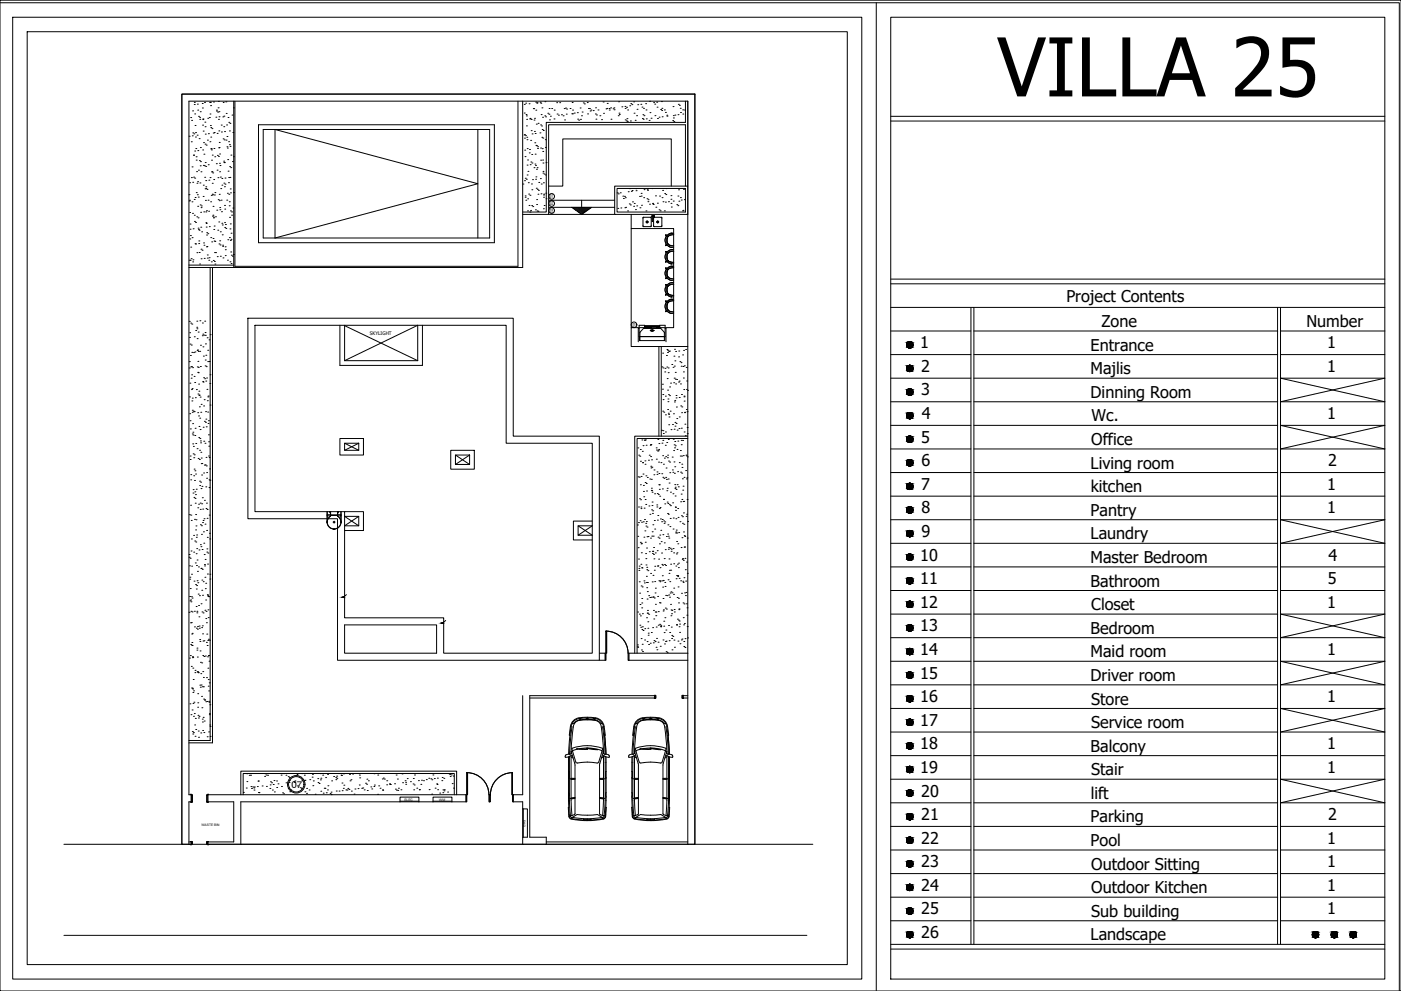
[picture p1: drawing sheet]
<svg xmlns="http://www.w3.org/2000/svg" width="594mm" height="420mm" viewBox="0 0 594 420" stroke-linecap="round" stroke-linejoin="round" font-family="sans-serif">
<defs><g id="words">
<text font-size="34.4" x="422.9" y="40.9">VILLA 25</text>
<g font-size="6.9">
<text x="452.2" y="127.9">Project Contents</text>
<text x="467.1" y="138.7">Zone</text>
<text x="554" y="138.7">Number</text>
<text x="390.2" y="147.7">1</text>
<text x="462.5" y="148.7">Entrance</text>
<text x="562.8" y="147.7">1</text>
<text x="390.6" y="157.7">2</text>
<text x="462.5" y="158.7">Majlis</text>
<text x="562.8" y="157.7">1</text>
<text x="390.7" y="167.7">3</text>
<text x="462.5" y="168.7">Dinning Room</text>
<text x="390.9" y="177.7">4</text>
<text x="462.9" y="178.7">Wc.</text>
<text x="562.8" y="177.7">1</text>
<text x="390.6" y="187.7">5</text>
<text x="462.7" y="188.7">Office</text>
<text x="390.7" y="197.7">6</text>
<text x="563.2" y="197.7">2</text>
<text x="462.5" y="198.7">Living room</text>
<text x="390.7" y="207.7">7</text>
<text x="462.5" y="208.7">kitchen</text>
<text x="562.8" y="207.7">1</text>
<text x="390.8" y="217.7">8</text>
<text x="462.5" y="218.7">Pantry</text>
<text x="562.8" y="217.7">1</text>
<text x="390.8" y="227.7">9</text>
<text x="462.5" y="228.7">Laundry</text>
<text x="390.2" y="237.7">10</text>
<text x="462.5" y="238.7">Master Bedroom</text>
<text x="563.4" y="237.7">4</text>
<text x="390.2" y="247.7">11</text>
<text x="462.5" y="248.7">Bathroom</text>
<text x="563.1" y="247.7">5</text>
<text x="390.2" y="257.7">12</text>
<text x="562.8" y="257.7">1</text>
<text x="462.7" y="258.7">Closet</text>
<text x="390.2" y="267.7">13</text>
<text x="462.5" y="268.7">Bedroom</text>
<text x="390.2" y="277.7">14</text>
<text x="462.5" y="278.7">Maid room</text>
<text x="562.8" y="277.7">1</text>
<text x="390.2" y="287.7">15</text>
<text x="462.5" y="288.7">Driver room</text>
<text x="390.2" y="297.7">16</text>
<text x="462.7" y="298.7">Store</text>
<text x="562.8" y="297.7">1</text>
<text x="390.2" y="307.7">17</text>
<text x="462.7" y="308.7">Service room</text>
<text x="390.2" y="317.7">18</text>
<text x="562.8" y="317.7">1</text>
<text x="462.5" y="318.7">Balcony</text>
<text x="390.2" y="327.7">19</text>
<text x="462.7" y="328.7">Stair</text>
<text x="562.8" y="327.7">1</text>
<text x="390.6" y="337.7">20</text>
<text x="462.5" y="338.7">lift</text>
<text x="390.6" y="347.7">21</text>
<text x="563.2" y="347.7">2</text>
<text x="462.5" y="348.7">Parking</text>
<text x="390.6" y="357.7">22</text>
<text x="462.5" y="358.7">Pool</text>
<text x="562.8" y="357.7">1</text>
<text x="390.6" y="367.7">23</text>
<text x="462.7" y="368.7">Outdoor Sitting</text>
<text x="562.8" y="367.7">1</text>
<text x="390.6" y="377.7">24</text>
<text x="562.8" y="377.7">1</text>
<text x="462.7" y="378.7">Outdoor Kitchen</text>
<text x="390.6" y="387.7">25</text>
<text x="462.7" y="388.7">Sub building</text>
<text x="562.8" y="387.7">1</text>
<text x="390.6" y="397.7">26</text>
<text x="462.5" y="398.7">Landscape</text>
</g>
<text font-size="4.2" x="123.6" y="333.9">07</text>
<g font-size="2.6">
<text x="233.1" y="87.1">02</text>
<text x="233.2" y="84.1">01</text>
<text x="233.1" y="90.1">03</text>
<text x="268.1" y="138.6">01</text>
</g>
<text font-size="2.1" x="156.8" y="142.2">SKYLIGHT</text>
<g font-size="1.4">
<text x="171.5" y="339.7">ELEC</text>
<text x="186.3" y="339.7">WM</text>
<text x="85.5" y="350.3">WASTE BIN</text>
<text x="222.9" y="350.5" transform="rotate(-90 222.9 350.5)">GAS</text>
</g>
</g></defs>
<!-- layer: FRAME -->
<g fill="none" stroke="#000" stroke-width=".42">
<path d="M0 1.2h593.4v419M5.4 7.3h360v407.8h-360zM11.5 13.5h347.8v395.5h-347.8zM371.6 1.2v419M377.7 7.3h209.5v407.8h-209.5zM77.1 39.9h217.6v318.1h-217.6zM294.7 39.9h-217.6v318.1h4M294.7 39.9v318.1h-3M80.2 57.8h.1M80.9 49.8h.1M81.3 51h.1M81.5 57.6h.1"/>
<path d="M81.7 47h.1M81.8 56.3h.1M82.2 56.8h.1M82.4 44.3h.1M82.4 43.4h.1M82.6 48.3h.1M82.7 53.2h.1M82.9 58.1h.1M82.9 56.2h.1M83.6 57.3h.1M83.7 44.1h.1M83.8 46.7h.1"/>
<path d="M84.2 49.3h.1M84.4 58.8h.1M84.7 49.8h.1M84.7 50.6h.1M84.9 47.4h.1M85.8 43.9h.1M85.8 45.8h.1M85.9 53.1h.1M86 50.7h.1M86 50.4h.1M86.1 55.6h.1M86.7 43.5h.1"/>
<path d="M86.9 51.8h.1M87 53.7h.1M87 56.9h.1M87.9 59.4h.1M88.1 50.1h.1M88.4 56.7h.1M88.8 49.8h.1M88.9 43.4h.1M89.1 48.3h.1M89.2 43.4h.1M89.2 53.2h.1M89.3 44.8h.1"/>
<path d="M89.4 58.1h.1M89.4 54.1h.1M89.9 54.5h.1M90.4 56.4h.1M90.5 43.2h.1M90.8 56.2h.1M91.5 49.7h.1M91.8 46.7h.1M91.8 47.1h.1M92.1 56.6h.1M92.3 47.5h.1M92.5 45.7h.1"/>
<path d="M92.6 43h.1M92.6 50.6h.1M92.8 55.5h.1M92.8 47.4h.1M92.9 49.5h.1M93.8 53h.1M93.9 56h.1M94.5 49.6h.1M94.6 58.9h.1M94.6 43.5h.1M94.9 53.7h.1M94.9 49.2h.1"/>
<path d="M95.1 59.3h.1M95.2 55.8h.1M95.8 43.2h.1M95.9 59.4h.1M95.9 48.1h.1M96.1 53h.1M96.2 57.9h.1M96.7 49.8h.1M97 51.9h.1M97.3 55.5h.1M97.5 52.3h.1M98.4 48.8h.1"/>
<path d="M98.7 56.2h.1M99 45.7h.1M99.1 42.9v70.5M99.6 42.9v70h120v-70M109.6 52.9h100v50h-100zM111.6 54.9h96v46h-96zM116.6 54.9l86 23-86 23zM202.6 54.9v46M221.6 42.9v70.5h-141.5M222.2 57.2h.1M222.3 47.9h.1M222.3 44.3h.1"/>
<path d="M222.4 57.1h.1M222.4 58.6h.1M222.8 57.5h.1M222.9 43.7h.1M223.1 48.6h.1M223.2 49.1h.1M223.2 53.4h.1M223.3 50.6h.1M223.4 58.2h.1M223.5 59.2h.1M224.3 44h.1M224.6 50.4h.1"/>
<path d="M224.8 50.2h.1M225 59.5h.1M225.2 55.4h.1M225.2 50.6h.1M225.6 56.8h.1M226.2 46h.1M226.3 46.1h.1M226.5 50.9h.1M226.6 55.7h.1M226.7 50.2h.1M226.9 56.6h.1M227.2 43.3h.1"/>
<path d="M227.2 46.7h.1M227.4 52.6h.1M227.6 43.7h.1M227.7 43.5h.1M228.2 52.3h.1M229 56.3h.1M229 43.4h.1M229.2 53h.1M229.3 43.8h.1M229.5 48.6h.1M229.6 53.4h.1M229.8 58.2h.1"/>
<path d="M229.8 45.7h.1M229.9 54.9h.1M230 49.7h.1M230.2 58.6h.1M230.4 55.3h.1M231 49.1h.1M231.1 43.1h.1M231.2 59.2h.1M231.3 49.5h.1M232.3 48h.1M232.8 48.4h.1M232.8 46h.1"/>
<path d="M233 50.8h.1M233.4 49.3h.1M233.9 46h.1M234.9 50.4h.1M235 46.7h.1M236.1 43.5h.1M236.2 48.3h.1M236.8 48.8h.1M237.3 43.5h.1M238.1 48.7h.1M238.8 49.1h.1M239.2 46h.1"/>
<path d="M239.4 50.8h.1M239.8 45.8h.1M240.1 48.4h.1M240.3 46.2h.1M241.7 46h.1M242.4 48.2h.1M242.6 43.4h.1M242.8 48.3h.1M242.8 46.7h.1M243.5 47.9h.1M244.8 47.8h.1M244.9 50.5h.1"/>
<path d="M245.4 50.9h.1M246 45.8h.1M246.1 50.6h.1M246.6 49.1h.1M246.8 47.5h.1M247.3 43.6h.1M247.8 44h.1M249 43.5h.1M249.2 48.3h.1M249.5 46h.1M250 46h.1M250.2 47.1h.1"/>
<path d="M250.6 46.7h.1M251.5 46.9h.1M252.4 48.3h.1M252.5 45.7h.1M252.7 50.5h.1M252.9 48.7h.1M253.6 46.6h.1M254.4 49.1h.1M255.1 50.7h.1M255.8 43.2h.1M255.9 48h.1M257 46.2h.1"/>
<path d="M257.3 46h.1M257.5 43.8h.1M258.3 46h.1M258.4 46.6h.1M258.9 45.7h.1M259.1 50.6h.1M260 46.1h.1M260.3 45.7h.1M260.4 46.5h.1M262.1 49.1h.1M262.3 43.1h.1M262.5 48h.1"/>
<path d="M262.6 48.5h.1M263.7 45.3h.1M265 45.1h.1M265.1 46h.1M265.1 50.8h.1M265.6 51.2h.1M265.7 45.5h.1M265.8 50.3h.1M266 51.5h.1M266.1 46.6h.1M267 44.8h.1M267.3 51.3h.1"/>
<path d="M267.5 43.9h.1M267.9 44.4h.1M268.7 43.2h.1M268.9 48h.1M269.3 51h.1M269.9 49h.1M270.1 46.3h.1M270.4 44.4h.1M271.7 44.2h.1M272.2 45.4h.1M272.4 50.2h.1M272.6 48.6h.1"/>
<path d="M272.7 50.6h.1M272.9 45.9h.1M273.1 49h.1M273.8 44h.1M273.9 46.6h.1M274 50.4h.1M275.2 51h.1M275.5 42.9h.1M275.6 47.8h.1M276.1 50.1h.1M277.2 43.5h.1M277.6 44.2h.1"/>
<path d="M277.7 49h.1M278.5 43.3h.1M278.6 45.4h.1M278.8 50.3h.1M279.5 49.7h.1M280.1 46.4h.1M280.5 43.1h.1M280.6 46.9h.1M280.7 45.9h.1M280.8 49.5h.1M281.7 46.6h.1M282.2 47.7h.1"/>
<path d="M282.8 48.8h.1M282.8 49.2h.1M285.3 51.1h.1M285.4 45.2h.1M285.5 49h.1M285.5 50h.1M285.7 51.6h.1M286.2 48.8h.1M287.5 48.6h.1M287.6 44.2h.1M288.1 44.7h.1M288.4 45.9h.1"/>
<path d="M288.6 47.7h.1M289.5 46.6h.1M289.5 48.4h.1M290.3 46.7h.1M290.7 42.9v9h-59.1v38h-10M377.7 49.3h209.5M377.7 51.3h209.5M80.4 77.5h.1M81.1 60.1h.1M81.2 75.3h.1M81.4 70.8h.1M81.7 77.3h.1"/>
<path d="M82.1 65.8h.1M82.1 75.1h.1M82.6 64h.1M82.6 75.5h.1M83 63h.1M83.2 66.5h.1M83.2 67.9h.1M83.4 72.8h.1M83.5 77.7h.1M83.8 77h.1M83.9 63.9h.1M84.1 72.1h.1"/>
<path d="M84.5 68.1h.1M84.8 77.6h.1M84.9 70.3h.1M85 62.6h.1M85 68.5h.1M85.2 72.8h.1M85.9 63.6h.1M86.2 78.5h.1M86.2 70.1h.1M86.3 60.5h.1M86.5 65.4h.1M86.6 70.3h.1"/>
<path d="M86.8 75.2h.1M87 61.1h.1M87 68.9h.1M87.2 70.6h.1M87.2 76.6h.1M87.3 79.2h.1M87.3 79.9h.1M87.4 61.5h.1M88.3 69.9h.1M88.6 76.4h.1M89 60.1h.1M89.1 75.3h.1"/>
<path d="M89.4 63.1h.1M89.5 63h.1M89.6 63.6h.1M89.7 67.9h.1M89.7 72.9h.1M89.9 72.8h.1M90 65.8h.1M90 77.7h.1M90.2 73.3h.1M90.6 76.1h.1M90.7 63h.1M91.1 66.5h.1"/>
<path d="M91.7 69.4h.1M92.1 72.1h.1M92.2 65.9h.1M92.4 75.3h.1M92.6 66.3h.1M92.8 62.7h.1M92.9 62.6h.1M93 60.4h.1M93.1 69.2h.1M93.1 65.3h.1M93.1 72.8h.1M93.3 70.2h.1"/>
<path d="M93.4 75.1h.1M93.6 80h.1M94.1 75.7h.1M94.1 78.5h.1M94.8 68.3h.1M94.9 68.9h.1M94.9 77.6h.1M95.1 69h.1M95.2 79.2h.1M95.4 75.5h.1M95.4 78.1h.1M96.2 62.2h.1"/>
<path d="M96.4 62.8h.1M96.6 67.7h.1M96.7 72.6h.1M96.9 77.5h.1M96.9 60.1h.1M97 75.3h.1M97.3 61.3h.1M97.4 70.6h.1M97.5 75.2h.1M97.6 62.1h.1M97.8 71.1h.1M97.9 65.8h.1"/>
<path d="M98.6 68.5h.1M99 66.4h.1M221.7 78h.1M222.4 76.6h.1M222.5 63.7h.1M222.6 66.4h.1M222.7 75.6h.1M223.2 76h.1M223.5 70h.1M223.5 74.2h.1M223.5 63h.1M223.7 67.8h.1"/>
<path d="M223.9 72.6h.1M224 77.5h.1M224.4 64.8h.1M224.5 63.4h.1M224.8 69.8h.1M225.1 68.7h.1M225.4 78h.1M225.5 65.5h.1M225.6 69.1h.1M225.8 76.2h.1M226.4 71.1h.1M226.8 60.5h.1"/>
<path d="M226.8 69.6h.1M226.9 65.4h.1M227.1 70.2h.1M227.1 76h.1M227.2 75h.1M227.3 61.7h.1M227.4 79.8h.1M227.5 71.8h.1M227.5 61.8h.1M227.8 71.1h.1M227.9 62.9h.1M228 62.2h.1"/>
<path d="M228.5 77.4h.1M229.1 75.7h.1M229.2 62.8h.1M229.3 67.9h.1M229.5 78h.1M229.9 63h.1M230.1 67.9h.1M230.1 64.2h.1M230.2 69.1h.1M230.2 73.4h.1M230.3 72.7h.1M230.4 77.5h.1"/>
<path d="M230.7 73.8h.1M231.3 62.5h.1M231.3 74.2h.1M231.5 68.9h.1M232.6 78.9h6v-20h46v20M261.6 79.9h29.1v10h-29.1zM266.9 80h.1M269.7 80h.1M274.7 80h.1M276.5 80h.1M282.5 80h.1M290.3 79.9h.1"/>
<path d="M290.7 78.9v-26h-58.1v38h-11M291.7 78.9h-31.1v12h31.1M80.1 82.5h.1M80.2 85.2h.1M80.3 84.9h.1M80.4 90.1h.1M80.6 95h.1M80.6 97.2h.1M80.7 99.9h.1M81.4 85.6h.1M81.6 90.5h.1M81.9 97h.1"/>
<path d="M82.4 84.6h.1M82.4 91.3h.1M82.5 93.9h.1M82.7 83.7h.1M82.9 94.3h.1M83.2 81.7h.1M83.5 91.9h.1M83.7 82.6h.1M83.8 87.5h.1M84 96.7h.1M84 92.4h.1M84.1 83.6h.1"/>
<path d="M84.2 97.3h.1M84.4 97.6h.1M84.9 86.9h.1M85.1 90h.1M85.1 96.3h.1M85.3 88h.1M85.3 87.3h.1M85.5 98.3h.1M86.1 83.3h.1M86.4 89.8h.1M86.9 80.1h.1M87.1 85h.1"/>
<path d="M87.3 89.8h.1M87.3 94.4h.1M87.4 96.3h.1M87.4 94.7h.1M87.6 89.3h.1M87.6 99.6h.1M87.7 98.7h.1M87.8 80.3h.1M88.1 99.1h.1M88.2 84.9h.1M88.5 89.6h.1M88.7 96.1h.1"/>
<path d="M89.3 85.6h.1M89.6 82.8h.1M90 82.3h.1M90.1 91.7h.1M90.2 82.6h.1M90.3 91.2h.1M90.3 87.5h.1M90.5 92.4h.1M90.6 92.1h.1M90.7 97.3h.1M90.8 95.8h.1M90.9 82.7h.1"/>
<path d="M91.1 81.7h.1M91.4 91.9h.1M91.9 89.1h.1M92.3 97.6h.1M92.5 84.6h.1M92.8 94.1h.1M93 82.4h.1M93 85.1h.1M93.2 88h.1M93.2 88.9h.1M93.4 98.3h.1M93.8 84.9h.1"/>
<path d="M93.9 89.8h.1M94.1 94.7h.1M94.2 99.6h.1M94.3 95.4h.1M95.2 87.1h.1M95.2 94.4h.1M95.3 96.4h.1M95.3 88.7h.1M95.6 95.2h.1M95.8 96.8h.1M96.2 84.9h.1M96.4 81.9h.1"/>
<path d="M97 82.4h.1M97.2 87.2h.1M97.2 85.5h.1M97.4 92.1h.1M97.5 97h.1M97.6 80.1h.1M97.7 94.9h.1M97.7 89.4h.1M97.7 81.8h.1M98 98.9h.1M98.2 89.8h.1M98.2 91.2h.1"/>
<path d="M98.8 88.2h.1M99 81.6h.1M222.7 83.1h.1M222.7 83.6h.1M223 84.9h.1M223.7 89.4h.1M223.7 84.3h.1M224.2 82.3h.1M224.3 87.1h.1M224.7 89.9h.1M224.7 82.8h.1M225 89.2h.1"/>
<path d="M225.5 87.2h.1M225.5 80.5h.1M225.9 87.6h.1M227 89h.1M227.5 86.7h.1M227.6 84.6h.1M227.7 89.4h.1M227.9 80.3h.1M228.1 89.6h.1M228.1 82.3h.1M228.3 80.7h.1M229.4 82.2h.1"/>
<path d="M230.4 88.5h.1M230.5 83.6h.1M230.5 82.7h.1M230.6 82.3h.1M230.7 87.1h.1M231.4 81.9h.1M231.5 84.3h.1M232.6 84.9h28M232.6 87.9h28M232.6 90.9h28M242.9 87.9l1.3 1.3M243.4 87.9l2.3 2.4"/>
<path d="M243.8 87.9l2.9 2.9M244.3 87.9l2.7 2.7M244.7 87.9l2.6 2.6M245.1 87.9l2.4 2.4M245.6 87.9l2.2 2.2M246 87.9l2 2M246.5 87.9l1.8 1.8M246.6 84.9v3M246.9 87.9l1.7 1.6M247.4 87.9l1.4 1.5M247.8 87.9l1.3 1.3M248.2 87.9l1.1 1.1"/>
<path d="M248.7 87.9l.9 .9M249.1 87.9l.7 .7M249.6 87.9l.5 .5M250 87.9l.4 .4M250.4 87.9l.2 .2M250.9 87.9l-4.3 3-4.2-3 .3 .2M261.7 81.8h.1M262 88.3h.1M262.2 82.2h.1M263 81.7h.1M263.3 88.2h.1M264.1 83.2h.1"/>
<path d="M264.3 84.2h.1M264.8 83.3h.1M265 88.1h.1M265.2 83.8h.1M265.3 87.9h.1M266.1 89.4h.1M266.4 81.3h.1M266.8 86.5h.1M267.3 86.9h.1M267.6 90.9v6h18v42h-18v8h24.1M267.6 96.9v42M267.7 81.1h.1"/>
<path d="M268 80.8h.1M268.2 85.6h.1M268.7 87.5h.1M268.9 86.2h.1M269.5 88.9h.1M269.7 80.9h.1M270 87.3h.1M271.2 83.3h.1M271.4 88.1h.1M271.9 82h.1M271.9 83.1h.1M272 87h.1"/>
<path d="M272.9 83.8h.1M273.1 80.4h.1M273.9 89.4h.1M274.4 84.3h.1M274.4 80.2h.1M274.6 80.7h.1M274.7 85.5h.1M274.8 84.7h.1M275.4 86.6h.1M276.7 86.4h.1M276.7 86.2h.1M277 86.7h.1"/>
<path d="M278 83h.1M278.1 87.9h.1M278.8 86.1h.1M279.5 89h.1M279.7 83.1h.1M279.9 89.4h.1M280.7 83.8h.1M281 80.7h.1M281.1 85.5h.1M281.7 89.4h.1M281.9 82.1h.1M282.2 85.7h.1"/>
<path d="M282.3 82.5h.1M283.5 85.5h.1M284.5 83h.1M284.5 84.5h.1M284.5 86.2h.1M284.7 87.8h.1M285.5 85.3h.1M287 86.8h.1M287.5 87.2h.1M287.5 83.1h.1M287.7 80.5h.1M287.9 85.3h.1"/>
<path d="M288.5 83.8h.1M288.9 84.8h.1M289.5 89.4h.1M289.6 89.2h.1M289.8 80.3h.1M290.2 84.6h.1M80.1 112.4h19M80.3 110.3h.1M80.5 101.3h.1M80.6 110.3h.1M80.9 104.8h.1M81 109.7h.1"/>
<path d="M81.5 100.8h.1M81.7 111h.1M81.8 110.2h.1M82.7 103.3h.1M82.9 103.4h.1M83.5 107.1h.1M84.3 103.3h.1M84.3 102.2h.1M84.5 107h.1M84.6 111.9h.1M85.2 105.7h.1M85.3 109.7h.1"/>
<path d="M85.7 106.1h.1M86.3 103h.1M86.5 104h.1M86.6 109.5h.1M87.6 104.7h.1M87.7 104.5h.1M87.9 108.1h.1M87.9 109.4h.1M88.5 110.3h.1M88.7 109.3h.1M89.1 113.4v200.5h-9M89.4 100.8h.1"/>
<path d="M89.6 111h.1M89.8 102.5h.1M90.1 113.4v201.5h-10M90.3 101.1h.1M90.4 110.4h.1M90.8 102.2h.1M90.9 110.9h.1M91 107.1h.1M91.1 102.4h.1M91.1 112h.1M91.4 107.1h.1M92.1 108.8h.1"/>
<path d="M92.9 103.4h.1M93.2 102.1h.1M93.3 103.8h.1M93.4 108.6h.1M94.4 104.4h.1M94.4 104h.1M94.6 109.3h.1M95.5 104.6h.1M95.5 108.4h.1M95.5 105.9h.1M96.5 110.3h.1M96.6 101.6h.1"/>
<path d="M97.3 100.7h.1M97.5 111h.1M97.7 101.9h.1M97.8 106.8h.1M97.9 101.5h.1M98 111.7h.1M98.1 108.2h.1M98.5 108.6h.1M99 107.9h.1M377.7 118.3h209.5M80.3 136.3h.1M80.9 137h.1"/>
<path d="M81.3 137.4h.1M83.4 138.8h.1M83.5 136.2h.1M83.5 139.4h.1M84.8 136h.1M85.8 136.9h.1M86.8 136.2h.1M105.1 134.9h112.5v50h36.5v95h-111v-60h-38zM108.1 137.9h106.5v50h36.5v89h-63v-15h-42v-45h-38zM144.1 137.9v17h35v-17M146.1 138.1l31 14.8M146.1 137.9v15"/>
<path d="M377.7 120.3h209.5M377.7 130.3h209.5M411.7 130.3v270.1M413 130.3v270.1M541.7 130.3v270.1M543 130.3v270.1M80.3 156h.1M80.3 153.3h.1M80.3 143.1h.1M80.4 141.1h.1M80.6 145.9h.1M80.7 150.7h.1"/>
<path d="M80.9 155.5h.1M81.1 146.3h.1M81.2 155.5h.1M81.3 158.9h.1M81.3 149.4h.1M81.7 155.9h.1M82.1 149.5h.1M82.3 159.6h.1M82.4 142.8h.1M82.6 149.2h.1M83 140.1h.1M83.6 143.6h.1"/>
<path d="M83.6 148.6h.1M83.7 155.6h.1M83.7 148.4h.1M83.8 157.9h.1M83.9 153.2h.1M84 140.8h.1M84.1 149h.1M84.1 158h.1M84.1 155.7h.1M84.7 149h.1M85 155.4h.1M85 146.4h.1"/>
<path d="M85.8 142.3h.1M86 141.7h.1M86.1 147.1h.1M86.2 151h.1M86.5 142.1h.1M87 141h.1M87 155.1h.1M87 152.6h.1M87.1 142.2h.1M87.1 145.8h.1M87.3 150.6h.1M87.4 155.4h.1"/>
<path d="M87.8 143.2h.1M88.1 148.5h.1M88.1 153.3h.1M88.6 144.1h.1M88.7 153.3h.1M89 158.9h.1M89.1 141.9h.1M146.1 152.9l31-15v15M146.1 152.9h31M279.4 146.9v38M280.4 146.9v38M280.7 155.6h.1"/>
<path d="M281 149.7h.1M281.1 156h.1M281.9 157.7h.1M282 156.2h.1M282.6 150.7h.1M282.8 155.6h.1M282.8 148.2h.1M283 149.5h.1M283.1 148.5h.1M283.3 156h.1M283.3 158h.1M283.6 149h.1"/>
<path d="M283.9 148.9h.1M284.9 154.5h.1M285.4 155.7h.1M285.8 151h.1M285.9 155.2h.1M286 148.1h.1M286.2 153h.1M286.3 157.9h.1M286.5 149h.1M287.7 151.3h.1M287.8 148.8h.1M288.3 153.3h.1"/>
<path d="M288.8 153.7h.1M288.8 155.3h.1M289.5 150.5h.1M289.6 155.4h.1M289.8 157.7h.1M289.9 148.6h.1M290.2 155.1h.1M290.7 148.2h.1M291 155.8h.1M377.7 140.3h34M377.7 150.3h34M413 140.3h128.7"/>
<path d="M413 150.3h128.7M543 140.3h44.2M543 150.3h44.2M80.3 168.3h.1M80.4 175.4h.1M80.5 162.5h.1M80.6 178.4h.1M81 160.3h.1M81.2 165.2h.1M81.4 170h.1M81.5 164.8h.1M81.5 174.8h.1"/>
<path d="M81.5 168.8h.1M81.6 173.9h.1M81.7 179.6h.1M82 174.4h.1M82.4 174.5h.1M82.6 162.2h.1M82.8 168.6h.1M83.3 165.2h.1M83.8 175h.1M83.9 167h.1M84.2 176.4h.1M84.2 162.8h.1"/>
<path d="M84.3 165.9h.1M84.4 167.7h.1M84.4 167.5h.1M84.5 172.5h.1M84.7 177.3h.1M84.9 168.4h.1M85.1 174.8h.1M85.3 171.4h.1M86 161.7h.1M86.1 162h.1M86.3 160.2h.1M86.3 172.1h.1"/>
<path d="M86.6 169.5h.1M86.7 178.6h.1M86.8 160.6h.1M87.1 179.1h.1M87.2 174.5h.1M87.3 161.6h.1M87.3 177.7h.1M87.6 160.3h.1M87.7 165.1h.1M87.9 169.9h.1M88.1 174.7h.1M88.1 168.3h.1"/>
<path d="M88.2 179.5h.1M88.3 167.9h.1M88.4 178.4h.1M89 162.6h.1M89.1 171.7h.1M280.9 162.9h.1M280.9 165h.1M281 174.3h.1M281.1 167.3h.1M281.2 169.4h.1M281.5 174.8h.1M282.1 168h.1"/>
<path d="M282.2 175.9h.1M282.9 160.5h.1M283.1 165.4h.1M283.1 173.6h.1M283.2 170.3h.1M283.2 169.2h.1M283.4 175.2h.1M283.4 167.3h.1M283.5 175.7h.1M283.7 176.8h.1M283.9 167.7h.1M283.9 164.1h.1"/>
<path d="M284.2 174.3h.1M284.3 162.4h.1M285.2 180h.1M285.6 175.4h.1M285.7 162.3h.1M285.9 160.3h.1M286 170.4h.1M286.1 169.8h.1M286.2 179.1h.1M286.3 160.7h.1M286.5 162.8h.1M286.7 167.7h.1"/>
<path d="M286.7 168.7h.1M286.7 179.5h.1M286.8 172.6h.1M286.9 160.9h.1M287 177.5h.1M287.7 162h.1M288 161.6h.1M288 168.5h.1M288 176.8h.1M288.6 162.8h.1M288.7 172.1h.1M289 167.3h.1"/>
<path d="M289 175h.1M289.1 172.5h.1M289.8 160.3h.1M289.9 165.2h.1M290 167.9h.1M290.1 168.3h.1M290.1 170.1h.1M290.3 175h.1M290.3 174.8h.1M290.4 179.8h.1M291 173.6h.1M291.1 165.1h.1"/>
<path d="M291.2 161.5h.1M291.3 174.5h.1M291.5 165.5h.1M377.7 160.3h34M377.7 170.3h34M413 160.3h128.7M413 170.3h128.7M543 160.3h44.2l-44.2 10h44.2zM80.6 194.8h.1M80.6 193.3h.1M80.7 181.8h.1M81.5 184h.1"/>
<path d="M81.7 188.2h.1M81.8 183.2h.1M81.8 184.4h.1M81.9 192.4h.1M82 189.3h.1M82.2 194.1h.1M82.3 198.9h.1M82.4 192.8h.1M82.6 184.6h.1M82.7 199.6h.1M82.7 181.6h.1M83 188h.1"/>
<path d="M83.6 190.2h.1M84 194.4h.1M84.3 185.5h.1M84.4 180.8h.1M84.5 194.8h.1M84.6 190.9h.1M84.7 185.9h.1M84.9 182.1h.1M85 186.9h.1M85.1 187.8h.1M85.2 191.8h.1M85.3 196.6h.1"/>
<path d="M85.3 194.2h.1M85.6 196.5h.1M86.1 181.1h.1M86.4 187.1h.1M86.6 197.2h.1M86.9 187.9h.1M87 197.1h.1M87.4 193.9h.1M87.4 181h.1M87.5 197.5h.1M88.4 184.3h.1M88.4 193.3h.1"/>
<path d="M88.4 187.3h.1M88.5 189.2h.1M88.7 194h.1M88.9 198.8h.1M144.1 185.9h10v7h-10zM146.1 187.9h6v3h-6zM146.1 187.9l6 3M152.1 187.9l-6 3M191.1 190.9h10v8h-10zM193.1 192.9h6v4h-6zM193.1 192.9l6 4M199.1 192.9l-6 4"/>
<path d="M270.5 189.9h.1M270.8 193h.1M271.3 193.4h.1M271.5 190.6h.1M271.6 195.6h.1M272.2 186.5h.1M272.4 191.4h.1M272.5 196.2h.1M272.7 189h.1M273.2 186.1h.1M273.3 186.7h.1M273.5 195.4h.1"/>
<path d="M273.5 196.8h.1M273.7 186.5h.1M274 188.8h.1M275 195.1h.1M275.3 193h.1M275.7 188.8h.1M275.9 188.5h.1M275.9 193.6h.1M276 197.7h.1M276 188.5h.1M276 198.4h.1M276.3 194.9h.1"/>
<path d="M276.4 198.1h.1M277.3 199.3h.1M278.2 189.9h.1M278.3 194.7h.1M278.4 190.8h.1M278.8 191.2h.1M278.9 186.3h.1M279.1 191.1h.1M279.3 195.9h.1M279.3 190.6h.1M279.4 188.1h.1M280.3 196.1h.1"/>
<path d="M280.5 182.4h.1M280.7 187.9h.1M281 193.2h.1M281.1 186.7h.1M281.1 182.6h.1M281.3 183.8h.1M281.3 196.8h.1M281.7 194.2h.1M282.1 188.8h.1M282.2 183.1h.1M282.3 193.6h.1M282.4 198.4h.1"/>
<path d="M282.7 187.6h.1M283 194.1h.1M283.1 193h.1M283.4 186.3h.1M283.5 195.5h.1M283.6 180.1h.1M283.9 195.9h.1M284.5 182.1h.1M285 193.8h.1M285.1 199.2h.1M285.5 186.2h.1M285.6 191h.1"/>
<path d="M285.8 195.8h.1M285.9 182h.1M285.9 188.6h.1M286 189.9h.1M286.1 197.9h.1M286.1 187.2h.1M286.2 180.7h.1M286.3 189h.1M287.1 190.5h.1M287.1 182.4h.1M287.3 200h.1M287.4 187h.1"/>
<path d="M287.9 181.7h.1M288 196.1h.1M288.4 193.3h.1M288.5 191h.1M288.9 186.7h.1M288.9 188.6h.1M288.9 181.5h.1M289 193.4h.1M289.1 196.8h.1M289.2 198.2h.1M289.5 186.7h.1M289.7 193.2h.1"/>
<path d="M290.1 183.1h.1M290.6 184.7h.1M290.7 199.5h.1M290.9 193h.1M291 193.3h.1M291.4 181.2h.1M291.4 183.9h.1M291.5 193.7h.1M291.7 184.9h-22.6v92M291.7 185.9h-21.6v91M377.7 180.3h34M377.7 190.3h34"/>
<path d="M413 180.3h128.7M413 190.3h128.7M543 180.3h44.2l-44.2 10h44.2zM80.3 218.2h.1M80.8 214.2h.1M80.9 203.4h.1M80.9 201.2h.1M80.9 218.4h.1M81.8 209h.1M81.9 207.6h.1M82.1 201.7h.1M82.2 210.9h.1"/>
<path d="M82.5 203.7h.1M82.6 208.5h.1M82.7 211.3h.1M82.8 213.3h.1M82.9 209.7h.1M82.9 201h.1M82.9 218.2h.1M83.2 207.4h.1M83.9 215.3h.1M84.2 213.8h.1M84.6 204h.1M84.7 205.9h.1"/>
<path d="M84.9 213.3h.1M84.9 216h.1M85.1 204.4h.1M85.2 207.2h.1M85.5 201.4h.1M85.5 213.6h.1M85.6 206.2h.1M85.8 211h.1M86 215.8h.1M86.3 200.5h.1M86.5 219.9h.1M86.7 212.1h.1"/>
<path d="M87.3 206.4h.1M87.4 215.6h.1M87.5 213.3h.1M87.6 202.8h.1M87.6 200.4h.1M87.8 219.8h.1M87.8 216h.1M88.6 206.7h.1M88.7 203.4h.1M88.7 218.4h.1M89 203.6h.1M146.1 216.9h8v8h-8"/>
<path d="M152.1 218.9l-6 4h6v-4h-6l6 4M270.5 202.2h.1M270.7 215h.1M271.1 202.3h.1M271.2 211.5h.1M271.6 205.5h.1M271.6 211.9h.1M271.8 215h.1M271.8 215.6h.1M271.9 202h.1M272.7 201h.1M272.8 205.8h.1"/>
<path d="M272.9 208.3h.1M273 210.6h.1M273.1 215.4h.1M273.6 204.6h.1M273.6 211.8h.1M273.8 213.9h.1M273.9 201.7h.1M274 205h.1M274.2 208.2h.1M274.5 202.4h.1M275.2 214.5h.1M275.5 203.1h.1"/>
<path d="M275.6 218.1h.1M276.2 207.9h.1M276.2 203.2h.1M276.2 207h.1M276.3 216.2h.1M276.4 208h.1M276.5 214.3h.1M276.5 212.9h.1M276.5 208.7h.1M276.7 217.7h.1M276.8 216.6h.1M277.3 201.3h.1"/>
<path d="M277.6 209.4h.1M278.5 214.1h.1M278.5 214.9h.1M278.6 201.1h.1M278.6 200.1h.1M278.7 209.3h.1M278.9 218.6h.1M279.2 209.7h.1M279.3 205.5h.1M279.4 200.7h.1M279.6 205.6h.1M279.6 215.6h.1"/>
<path d="M279.6 207.5h.1M279.7 210.4h.1M279.9 215.2h.1M280.6 200.9h.1M280.9 207.3h.1M281.1 202.4h.1M281.3 211.7h.1M281.4 211.8h.1M281.5 202.8h.1M281.9 213.6h.1M282.3 202.4h.1M282.6 203.2h.1"/>
<path d="M282.7 208.1h.1M282.9 212.9h.1M282.9 207h.1M283.1 217.7h.1M283.2 213.5h.1M283.3 203.1h.1M283.4 218h.1M283.7 204.8h.1M283.8 214h.1M284 200.4h.1M284.2 219.8h.1M284.3 214.4h.1"/>
<path d="M284.3 208.7h.1M285.2 213.2h.1M285.3 200.2h.1M285.3 209.3h.1M285.5 219.6h.1M286 200.7h.1M286.1 205.5h.1M286.2 207.1h.1M286.3 210.3h.1M286.3 206.6h.1M286.3 214.9h.1M286.4 215.1h.1"/>
<path d="M286.5 216.4h.1M286.6 219.9h.1M286.7 207.5h.1M287.1 205.5h.1M287.4 215.6h.1M287.5 219.4h.1M287.6 206.4h.1M288.6 200.2h.1M288.6 212.7h.1M288.8 209.5h.1M288.9 218.7h.1M289.1 200.6h.1"/>
<path d="M289.1 211.8h.1M289.3 203h.1M289.4 219.1h.1M289.5 207.8h.1M289.7 206.1h.1M289.7 212.6h.1M289.8 217.5h.1M289.9 212.6h.1M290.1 202.4h.1M290.9 218.9h.1M291.1 203.1h.1M291.2 218h.1"/>
<path d="M291.2 202.6h.1M291.3 211.8h.1M377.7 200.3h34M377.7 210.3h34M413 200.3h128.7M413 210.3h128.7M543 200.3h44.2M543 210.3h44.2M80.2 236.3h.1M80.2 235.1h.1M80.3 239.9h.1M80.6 236.7h.1"/>
<path d="M81 233.6h.1M81.1 220.6h.1M81.2 228.5h.1M82.1 227h.1M82.1 234.1h.1M82.5 220.2h.1M82.6 229.4h.1M82.8 238.7h.1M82.9 224.7h.1M83 229.8h.1M83.1 223h.1M83.1 220.4h.1"/>
<path d="M83.2 234.8h.1M83.3 227.8h.1M83.3 239.8h.1M83.4 226.8h.1M83.4 232.6h.1M83.6 237.4h.1M84.4 233.2h.1M85 230.9h.1M85 222.5h.1M85.2 231.8h.1M85.4 226.5h.1M85.4 222.9h.1"/>
<path d="M85.7 233h.1M85.9 221.6h.1M86.1 220.7h.1M86.3 225.5h.1M86.4 230.3h.1M86.6 235.1h.1M86.7 239.3h.1M86.7 239.9h.1M86.9 222.2h.1M87 237.2h.1M87.6 224.9h.1M87.7 234.1h.1"/>
<path d="M87.7 232.7h.1M87.9 227.8h.1M88 239.2h.1M88.2 234.5h.1M88.8 226.1h.1M89 228.5h.1M245.1 222.9l6 4h-6v-4h6l-6 4M251.1 220.9h-8v8h8M270.3 222.6h.1M270.4 227.4h.1M270.6 232.2h.1M270.7 221.6h.1"/>
<path d="M270.7 237h.1M271.4 220.8h.1M271.5 229.9h.1M271.8 239.2h.1M271.8 230.6h.1M272 234.4h.1M272 230.4h.1M272 221.4h.1M272.8 221.2h.1M273 227.7h.1M273.3 220.3h.1M273.5 225.1h.1"/>
<path d="M273.6 229.9h.1M273.8 234.7h.1M273.8 221.9h.1M273.9 236.8h.1M273.9 223h.1M273.9 239.5h.1M274.1 221.1h.1M274.2 232.4h.1M274.3 227.6h.1M274.4 223.5h.1M274.8 227.5h.1M275.3 233.9h.1"/>
<path d="M275.8 228.2h.1M276.4 227.3h.1M276.5 225.5h.1M276.6 234.6h.1M276.6 233.7h.1M276.8 233.7h.1M276.8 222.5h.1M277 227.3h.1M277.1 235.1h.1M277.1 232.1h.1M277.3 236.9h.1M277.5 220.7h.1"/>
<path d="M277.6 224.3h.1M277.9 234.4h.1M278.7 233.5h.1M278.8 220.5h.1M279 239.9h.1M279 227.7h.1M279.3 237.1h.1M279.5 228.2h.1M279.6 230.6h.1M279.8 226.9h.1M280 220h.1M280.2 224.8h.1"/>
<path d="M280.4 229.7h.1M280.5 234.5h.1M280.5 221.2h.1M280.7 239.3h.1M280.8 220.3h.1M281 239.6h.1M281.1 226.7h.1M281.4 220.9h.1M281.6 221.9h.1M281.7 236.8h.1M281.7 230.2h.1M281.8 239.3h.1"/>
<path d="M281.9 221.3h.1M282.1 233h.1M282.2 239.8h.1M282.6 227.5h.1M283.1 226.4h.1M283.2 222.5h.1M283.4 227.3h.1M283.4 232.9h.1M283.5 232.2h.1M283.6 228.1h.1M283.7 237h.1M284.1 223.3h.1"/>
<path d="M284.2 232.4h.1M284.4 239.2h.1M284.6 233.7h.1M284.6 232.9h.1M285.4 224.3h.1M285.4 232.6h.1M285.6 234.4h.1M285.7 239h.1M286.5 226h.1M286.6 225.5h.1M286.6 240h.1M286.7 224.8h.1"/>
<path d="M286.8 234.9h.1M286.9 229.6h.1M287 226h.1M287.1 234.4h.1M287.2 239.2h.1M287.4 230.6h.1M287.7 238.8h.1M287.8 225.8h.1M288.3 221.2h.1M288.8 232.1h.1M289.2 228h.1M289.3 237.1h.1"/>
<path d="M289.4 221.9h.1M289.4 236.8h.1M289.7 237.6h.1M289.8 225.5h.1M290 222.3h.1M290.1 232h.1M290.1 227.1h.1M290.3 231.9h.1M290.4 227.5h.1M290.4 236.7h.1M291.1 238.3h.1M291.4 228.1h.1"/>
<path d="M291.6 221.1h.1M377.7 220.4h34M377.7 230.4h34M413 220.4h128.7M413 230.4h128.7M543 220.4h44.2l-44.2 10h44.2zM80.2 259.6h.1M80.4 252.9h.1M80.4 245.6h.1M80.5 244.7h.1M80.5 254.7h.1M80.7 249.5h.1"/>
<path d="M80.8 254.4h.1M81 259.2h.1M81 255.2h.1M81.2 253h.1M81.2 243.5h.1M81.3 240h.1M81.5 253.6h.1M81.5 259.4h.1M82.3 246.4h.1M82.4 259.2h.1M82.9 247.8h.1M83.2 257.2h.1"/>
<path d="M83.2 249.7h.1M83.4 248.3h.1M83.5 259.8h.1M83.5 259.2h.1M83.6 246.2h.1M83.7 242.2h.1M83.9 247.1h.1M84 251.9h.1M84.1 240.4h.1M84.2 256.7h.1M84.6 252.6h.1M85.2 241h.1"/>
<path d="M85.3 256h.1M85.3 241h.1M85.6 250.3h.1M85.6 245.9h.1M85.7 259.4h.1M85.8 241.4h.1M85.9 252.4h.1M86.1 259.9h.1M86.2 246.6h.1M86.9 258.7h.1M86.9 244.8h.1M87.1 249.6h.1"/>
<path d="M87.2 254.4h.1M87.2 247.3h.1M87.4 259.2h.1M87.9 252.1h.1M87.9 243.4h.1M88 252.5h.1M88.2 258.6h.1M88.2 252.9h.1M88.5 253h.1M89 243.4h.1M89 245.5h.1M146.9 252.1l-1.4 1.1"/>
<path d="M270.4 259.5h.1M270.9 241.8h.1M270.9 241h.1M271 240h.1M271.1 246.7h.1M271.2 251.5h.1M271.4 256.3h.1M271.9 248.4h.1M272.1 240.7h.1M272.1 257.7h.1M272.1 253.8h.1M272.1 255.6h.1"/>
<path d="M272.2 240.8h.1M272.3 248.8h.1M273.1 246.3h.1M273.2 247.1h.1M274.1 244.3h.1M274.1 247h.1M274.2 249.2h.1M274.3 240.5h.1M274.3 241.5h.1M274.4 254h.1M274.4 259.9h.1M274.5 250.8h.1"/>
<path d="M274.5 247h.1M274.6 258.8h.1M274.7 241.9h.1M275.1 252.5h.1M275.5 253.3h.1M275.9 243.1h.1M276.1 253.2h.1M276.6 246.7h.1M276.8 253.1h.1M276.9 243.9h.1M277 253.1h.1M277.1 258.8h.1"/>
<path d="M277.4 253.5h.1M277.5 241.8h.1M277.6 246.6h.1M277.7 240.1h.1M277.8 251.4h.1M277.8 259.5h.1M277.9 249.4h.1M277.9 256.2h.1M278.1 259.5h.1M278.8 240h.1M278.9 252.9h.1M279.1 259.3h.1"/>
<path d="M279.4 246.2h.1M279.6 255.5h.1M279.8 246.6h.1M279.9 240.7h.1M279.9 255.6h.1M280 246.3h.1M280.8 244.1h.1M280.8 246.3h.1M281 248.9h.1M281.1 253.7h.1M281.2 259h.1M281.3 246.1h.1"/>
<path d="M281.3 258.6h.1M281.9 246.9h.1M282 248.6h.1M282.1 257.8h.1M282.3 252.4h.1M282.6 258.2h.1M282.9 252.5h.1M283.3 245.8h.1M283.6 252.3h.1M283.7 243.1h.1M283.8 241.8h.1M283.9 253.2h.1"/>
<path d="M284 246.6h.1M284.2 251.4h.1M284.3 256.2h.1M284.4 241.7h.1M284.5 250.9h.1M284.6 258.6h.1M284.9 258.8h.1M285 251.3h.1M285.6 252h.1M285.7 249.4h.1M285.9 258.4h.1M285.9 259.5h.1"/>
<path d="M286.7 245.4h.1M286.9 244h.1M287.1 253.3h.1M287.4 244.4h.1M287.4 244h.1M287.5 248.8h.1M287.7 240.7h.1M287.7 253.7h.1M287.7 255.6h.1M287.9 258.5h.1M287.9 258.2h.1M288 245.2h.1"/>
<path d="M288.6 246.3h.1M289 251.5h.1M289.5 246.4h.1M289.6 255.6h.1M289.7 246.9h.1M290 244.9h.1M290.1 256h.1M290.3 251.4h.1M290.6 241.5h.1M290.6 252.5h.1M290.8 246.4h.1M290.9 251.2h.1"/>
<path d="M291.1 256h.1M291.3 257.7h.1M291.5 243.1h.1M377.7 240.4h34M377.7 250.4h34M413 240.4h128.7M413 250.4h128.7M543 240.4h44.2M543 250.4h44.2M80.3 279h.1M80.7 278h.1M80.8 264h.1"/>
<path d="M80.9 273.2h.1M81.1 264h.1M81.3 268.8h.1M81.3 273.6h.1M81.4 272.4h.1M81.4 273.6h.1M81.5 268.5h.1M81.6 278.4h.1M81.6 278.8h.1M81.7 278.6h.1M82.5 265.8h.1M83.3 266.3h.1"/>
<path d="M83.5 275.6h.1M83.5 274.8h.1M83.7 278.6h.1M83.7 266.8h.1M83.8 265.6h.1M84.4 261.5h.1M84.4 265.4h.1M84.5 266.3h.1M84.7 271.2h.1M84.8 272h.1M84.8 276h.1M85.5 266.1h.1"/>
<path d="M85.8 265.3h.1M85.9 268.7h.1M86 277.9h.1M86.1 271.8h.1M86.5 278.3h.1M86.5 271.7h.1M87.1 278.1h.1M87.3 262.2h.1M87.5 272.4h.1M87.5 264h.1M87.7 268.8h.1M87.8 273.7h.1"/>
<path d="M88 278.5h.1M88.1 271.5h.1M88.3 261.9h.1M88.4 278h.1M88.4 271h.1M88.5 277.9h.1M88.8 271.4h.1M146.1 264.9h39v12h-39zM189 263.1l-1.4 1.1M254.1 276.9h2.5M256.6 276.9h.4v3h-.4zM256.6 276.9v3h-2.5"/>
<path d="M257 267.6h.3v9.3h-.3zM257 267.6v9.3M257 267.6a9.4 9.4 0 0 1 9.3 9.3M266.6 276.9h-.3v3h.3M266.6 276.9v3M266.6 279.9h25.1M266.6 276.9h25.1M270.3 274.2h.1M270.3 273.4h.1M270.4 274.4h.1M271.1 260.4h.1M271.3 265.1h.1"/>
<path d="M271.5 261.1h.1M271.7 265.9h.1M271.9 270.8h.1M272 275.6h.1M272.2 266.9h.1M272.3 273.2h.1M272.4 265.8h.1M272.4 260.2h.1M272.4 276.2h.1M272.7 267.3h.1M273.3 271.3h.1M273.4 266.5h.1"/>
<path d="M274.2 261.9h.1M274.4 272h.1M274.6 260h.1M274.7 263.6h.1M274.7 266.4h.1M274.8 269.3h.1M274.9 268.4h.1M275 273.3h.1M275.1 260.4h.1M275.7 272.7h.1M276.2 268.2h.1M276.7 266.1h.1"/>
<path d="M277 272.5h.1M277.2 262.4h.1M277.3 271.6h.1M277.8 272h.1M278.1 261h.1M278.2 274.4h.1M278.2 265.9h.1M278.4 270.7h.1M278.6 275.5h.1M279.1 272.3h.1M279.1 265.1h.1M279.7 264.7h.1"/>
<path d="M280 274h.1M280.1 265.7h.1M280.2 265.7h.1M280.2 265.1h.1M281.1 271.3h.1M281.4 265.5h.1M281.5 263.4h.1M281.6 268.2h.1M281.8 273h.1M281.9 261.9h.1M282.2 272h.1M282.4 267.1h.1"/>
<path d="M282.4 271.8h.1M282.5 276.3h.1M282.9 276.7h.1M283.5 265.2h.1M283.7 271.7h.1M284 268.2h.1M284.5 261.1h.1M284.6 265.9h.1M284.7 260.2h.1M284.8 270.7h.1M284.8 269.4h.1M285 275.5h.1"/>
<path d="M285.3 269.8h.1M285.8 271.4h.1M286 274.4h.1M286.9 264.8h.1M286.9 265.1h.1M287.2 262.5h.1M287.5 271.8h.1M287.7 262.9h.1M288 265.7h.1M288 263.3h.1M288.2 268.1h.1M288.2 264.6h.1"/>
<path d="M288.3 272.9h.1M288.9 271.3h.1M289.2 270.9h.1M289.7 261.9h.1M289.9 264.9h.1M290 274.1h.1M290 272h.1M290.2 264.3h.1M290.4 274.5h.1M290.5 270.8h.1M291.2 260.8h.1M291.4 265.6h.1"/>
<path d="M291.5 270.5h.1M377.7 260.4h34M377.7 270.4h34M413 260.4h128.7M413 270.4h128.7M543 260.4h44.2l-44.2 10h44.2zM80.5 298.4h.1M81.1 282.5h.1M81.2 291.7h.1M81.6 291.8h.1M81.7 292.1h.1M81.8 283.3h.1"/>
<path d="M81.8 293.6h.1M81.8 298.2h.1M81.9 288.1h.1M82.1 292.9h.1M82.2 297.7h.1M82.6 285.2h.1M82.7 284.2h.1M83.6 284.8h.1M83.8 284.9h.1M83.8 299.8h.1M83.8 294.1h.1M83.9 298h.1"/>
<path d="M83.9 285h.1M84.1 285.2h.1M84.7 290.5h.1M85 291.4h.1M85 280.8h.1M85.1 285.6h.1M85.3 290.4h.1M85.5 295.2h.1M85.5 281h.1M85.8 291.2h.1M86 284.7h.1M86.2 287.2h.1"/>
<path d="M86.3 291.2h.1M86.3 296.4h.1M86.7 296.7h.1M86.8 296.8h.1M87.3 297.5h.1M87.6 287.3h.1M87.8 297.4h.1M88.2 283.3h.1M88.3 290.9h.1M88.3 288.1h.1M88.5 292.9h.1M88.6 297.4h.1"/>
<path d="M88.6 280.3h.1M88.6 297.8h.1M88.7 289.5h.1M89 298.8h.1M221.6 294.9v42.1h-4M277.4 294.8l.6 .1zM277.4 295.9l.6 .2zM277.6 294.9h.5v1h-.5zM277.6 294.9h-53v60.1h7v3M277.6 294.9v1h-53M289.2 294.9h.5v1h-.5zM289.3 294.8l.6 .1z"/>
<path d="M289.3 295.9l.6 .2zM289.7 294.9h2M289.7 294.9v1h2M377.7 280.4h34M377.7 290.4h34M413 280.4h128.7M413 290.4h128.7M543 280.4h44.2l-44.2 10h44.2zM81 303h.1M81.5 301h.1M81.6 310.2h.1M81.7 311.2h.1"/>
<path d="M82 310.6h.1M82 303.7h.1M82.4 302.5h.1M82.5 307.4h.1M82.7 312.2h.1M82.8 304.6h.1M83 309.3h.1M83.9 303.3h.1M84.1 309.9h.1M84.1 304.4h.1M84.2 312.6h.1M84.4 303.7h.1"/>
<path d="M85.1 310.7h.1M85.6 300.1h.1M85.8 304.9h.1M85.8 306.1h.1M85.9 309.7h.1M86.2 304.1h.1M86.4 310.6h.1M86.6 305.7h.1M87.9 312.4h.1M88.5 310.3h.1M88.8 303h.1M88.8 302.6h.1"/>
<path d="M88.9 307.4h.1M89.1 308h.1M89.1 312.2h.1M377.7 300.4h34M377.7 310.4h34M413 300.4h128.7M413 310.4h128.7M543 300.4h44.2l-44.2 10h44.2zM80.8 336.8h.5M80.8 336.8h.1M80.9 340l.6 .1zM81.1 337h.5v3h-.5z"/>
<path d="M81.1 337h-1v-294.1h211.6v315.1M81.1 337v3h-1v18M81.3 336.8h.1M81.3 336.8h-.5M87.6 337h.5v3h-.5zM87.9 336.8l.6 .2zM88.1 337v3h11v17h-11v1M88.1 337h109.5M88.4 336.8h.1M102.1 337v-10.1h91.5v10.1M103.1 337v-9.1h89.5v9.1M103.2 336h.1"/>
<path d="M104.4 334.1h.1M104.6 328h.1M104.7 331.4h.1M105.7 328.7h.1M106.3 328.7h.1M106.4 333.5h.1M106.7 334.3h.1M107.2 333.7h.1M107.6 334.1h.1M107.7 335h.1M107.8 333.7h.1M109.1 333.5h.1"/>
<path d="M109.4 331.2h.1M109.5 331.1h.1M109.6 336h.1M109.8 336.1h.1M111.2 333.2h.1M112.2 329.2h.1M112.4 328h.1M112.8 328.6h.1M113 333.4h.1M113.5 328.7h.1M114.4 334.3h.1M114.6 332.8h.1"/>
<path d="M114.7 331.5h.1M115.2 331.9h.1M115.5 335h.1M115.9 332.6h.1M116.2 330.9h.1M116.3 335.8h.1M117.3 331.1h.1M117.3 333.9h.1M117.9 332.3h.1M119.2 328.6h.1M119.4 333.4h.1M119.8 336.2h.1"/>
<path d="M120.2 328h.1M120.3 336.6h.1M121.3 328.7h.1M121.3 331.9h.1M122.2 329.3h.1M122.2 334.3h.1M122.6 331.7h.1M122.7 329.7h.1M122.7 330.9h.1M122.9 335.7h.1M123.3 334.9h.1M124.6 331.5h.1"/>
<path d="M124.8 331.7h.1M125.1 331.1h.1M125.9 328.4h.1M126.1 333.2h.1M127.3 334h.1M127.8 334.4h.1M128 328h.1M128 331h.1M129.1 328.7h.1M129.1 330.9h.1M129.3 335.7h.1M129.3 330.8h.1"/>
<path d="M130 336.4h.1M130 334.3h.1M131.1 334.9h.1M131.3 330.6h.1M132.4 329.5h.1M132.5 328.3h.1M132.7 333.1h.1M132.8 331.1h.1M133.7 336.7h.1M134.7 330.1h.1M134.9 331.8h.1M135.3 332.2h.1"/>
<path d="M135.8 328h.1M135.9 330.6h.1M136 335.5h.1M136 329.9h.1M136.8 328.6h.1M137 336.3h.1M137.5 334.2h.1M137.8 334.2h.1M138.1 329.7h.1M138.3 336.1h.1M138.9 334.9h.1M138.9 328.3h.1"/>
<path d="M139 333.1h.1M140 336.5h.1M140.4 335.8h.1M140.4 336.9h.1M140.6 331.1h.1M141.5 329.2h.1M142.4 329.6h.1M142.4 330.6h.1M142.6 335.4h.1M142.8 329.1h.1M142.8 330h.1M143.6 328h.1"/>
<path d="M143.8 335.4h.1M144.6 328.6h.1M144.8 328.8h.1M145 332h.1M145.1 335.2h.1M145.6 334.2h.1M145.6 328.1h.1M145.8 332.9h.1M146.6 334.9h.1M147.1 335h.1M147.5 334.3h.1M148 334.7h.1"/>
<path d="M148.2 328.3h.1M148.4 331.1h.1M148.8 330.6h.1M149 335.4h.1M149.5 328.2h.1M150.1 336.7h.1M150.5 334.5h.1M151.4 327.9h.1M151.8 334.3h.1M152.2 328h.1M152.3 332.8h.1M152.4 328.6h.1"/>
<path d="M152.5 329.8h.1M153.4 334.2h.1M153.8 334.1h.1M154.4 334.9h.1M155 332.1h.1M155.5 332.5h.1M155.6 330.3h.1M155.7 335.2h.1M156.2 331h.1M157.2 333.6h.1M157.6 334.5h.1M158.5 333.5h.1"/>
<path d="M158.6 328h.1M158.7 332.9h.1M160.1 336.8h.1M160.2 328.6h.1M160.6 333.2h.1M161.2 334.2h.1M162.1 330.3h.1M162.2 334.9h.1M162.3 335.1h.1M162.5 329.9h.1M163 330.3h.1M164 332.7h.1"/>
<path d="M164 331h.1M165.2 332.3h.1M165.3 332.6h.1M165.5 332.6h.1M167.3 332.3h.1M167.7 334.6h.1M168 328.6h.1M168.1 335h.1M168.5 330.3h.1M168.7 335.1h.1M168.9 334.2h.1M169.6 340v-2h8v2"/>
<path d="M169.6 339.7h8M170 334.9h.1M170.5 328.1h.1M170.7 331.9h.1M171.8 331h.1M172 331.7h.1M172 332.5h.1M172.7 330.1h.1M174 331.4h.1M175.2 332.4h.1M175.3 330.1h.1M175.4 334.9h.1"/>
<path d="M175.6 332.8h.1M175.8 328.6h.1M176.7 334.2h.1M177.4 331h.1M177.8 334.8h.1M178.4 332.6h.1M178.7 330.8h.1M179.6 331h.1M180.8 330.5h.1M181.8 330h.1M182 334.8h.1M182.7 330.2h.1"/>
<path d="M183.1 336.7h.1M183.1 330.6h.1M183.6 328.6h.1M183.6 340v-2h8v2M183.6 339.7h8M184.2 330.1h.1M184.5 334.2h.1M185.2 332.3h.1M185.3 332.6h.1M185.5 329.9h.1M185.6 334.8h.1M186.5 336.3h.1"/>
<path d="M187.4 331h.1M187.5 329.6h.1M187.8 336.1h.1M187.8 334.9h.1M188.2 330h.1M188.3 335.3h.1M188.4 334.8h.1M189.8 335.8h.1M190.2 328h.1M190.7 328.4h.1M190.9 329.2h.1M191.3 328.5h.1"/>
<path d="M191.7 332.2h.1M192.2 329h.1M192.3 334.1h.1M197.6 337h.4v3h-.4zM197.6 337v3h-95.5v18M198 327.6h.3v9.4h-.3zM198 327.6v9.4M198 327.6a9.4 9.4 0 0 1 9.3 9.3M207.6 337h-.3v3h.3M207.6 337h.4v3h-.4M207.6 337v3M217 327.6h.3v9.4h-.3z"/>
<path d="M217.3 337h.3v3h-.3zM217.3 327.6v9.4M217.3 327.6a9.4 9.4 0 0 0-9.3 9.3M217.6 337v3h4v3h2v12h-2v3M377.7 320.4h34M377.7 330.4h34M413 320.4h128.7M413 330.4h128.7M543 320.4h44.2M543 330.4h44.2l-44.2 10h44.2zM27.1 358h50M80.1 357h1v1"/>
<path d="M80.8 358.1h.5M80.8 358.1h.1M81 356.8l.5 .2zM81 340.1h.1M81 356.8h.1M81.1 357h.5v1h-.5zM81.3 358.1h-.5M81.3 358.1h.1M87.6 357h.5v1h-.5zM87.7 356.8h.6M87.7 356.8h.1M87.8 340.1h.1"/>
<path d="M87.8 340.1h.5M87.9 358l.6 .1zM88.1 358h203.6M88.3 356.8h-.5M88.3 356.8h.1M88.3 340.1h-.6M88.3 340.1h.1M88.4 358.1h.1M88.5 358.1h-.1M221.6 343v12M221.9 343v12M231.6 357h60.1"/>
<path d="M294.7 358h50M377.7 340.4h34M377.7 350.4h34M413 340.4h128.7M413 350.4h128.7M543 350.4h44.2M377.7 360.4h34M377.7 370.4h34M413 360.4h128.7M413 370.4h128.7M543 360.4h44.2M543 370.4h44.2"/>
<path d="M27.1 396.6h315.1M377.7 380.4h34M377.7 390.4h34M413 380.4h128.7M413 390.4h128.7M543 380.4h44.2M543 390.4h44.2M377.7 400.4h209.5M377.7 402.4h209.5"/>
<circle cx="233.9" cy="83.3" r="1.2"/>
<circle cx="233.9" cy="86.3" r="1.2"/>
<circle cx="233.9" cy="89.3" r="1.2"/>
<circle cx="268.8" cy="137.7" r="1.2"/>
<circle cx="145.5" cy="253.3" r=".07"/>
<circle cx="187.6" cy="264.2" r=".07"/>
<circle cx="125.6" cy="332.5" r="3.7"/>
<circle cx="125.6" cy="332.5" r="3.3"/>
</g>
<g fill="#000" stroke="#000" stroke-width=".42">
<path d="M385.6 147.5h.3zM385.6 157.5h.3zM385.6 167.5h.3zM385.6 177.5h.3zM385.6 187.5h.3zM385.6 197.5h.3zM385.6 207.5h.3zM385.6 217.5h.3zM385.6 227.5h.3zM385.6 237.5l.3 .1zM385.6 237.5h.3zM385.6 247.5l.3 .1z"/>
<path d="M385.6 247.5h.3zM385.6 257.5l.3 .1zM385.6 257.5h.3zM385.6 267.6h.3zM385.6 277.6h.3zM385.6 287.6h.3zM385.6 297.6h.3zM385.6 307.6h.3zM385.6 317.6h.3zM385.6 327.6h.3zM385.6 337.6h.3zM385.6 347.6h.3z"/>
<path d="M385.6 357.6h.3zM385.6 367.6h.3zM385.6 377.6h.3zM385.6 387.6h.3zM385.6 397.6h.3zM557.7 397.6h.2zM557.7 397.6h.3zM565.7 397.6h.2zM565.7 397.6h.3zM573.7 397.6h.2zM573.7 397.6h.3z"/>
<path d="M385.7 144.9h.2zM385.6 144.9h.3z"/>
<path d="M385.7 154.9h.2zM385.6 154.9h.3z"/>
<path d="M385.6 144.9h.4zM385.6 144.9h.4z"/>
<path d="M385.6 154.9h.4zM385.6 154.9h.4z"/>
<path d="M385.6 144.9h.5zM385.5 144.9h.6z"/>
<path d="M385.6 147.5h.4zM385.6 147.5h.3z"/>
<path d="M385.6 154.9h.5zM385.5 154.9h.6z"/>
<path d="M385.6 157.5h.4zM385.6 157.5h.3z"/>
<path d="M385.5 144.9h.6zM385.4 144.9h.7z"/>
<path d="M385.5 147.5h.6zM385.5 147.5h.5z"/>
<path d="M385.5 154.9h.6zM385.4 154.9h.7z"/>
<path d="M385.5 157.5h.6zM385.5 157.5h.5z"/>
<path d="M385.4 144.9l.8 .1zM385.4 145h.8z"/>
<path d="M385.4 147.5h.7zM385.4 147.5h.7z"/>
<path d="M385.4 154.9l.8 .1zM385.4 155h.8z"/>
<path d="M385.4 157.5h.7zM385.4 157.5h.7z"/>
<path d="M385.4 145h.9zM385.3 145h1z"/>
<path d="M385.4 147.5h.8zM385.4 147.5h.7z"/>
<path d="M385.4 155h.9zM385.3 155h1z"/>
<path d="M385.4 157.5h.8zM385.4 157.5h.7z"/>
<path d="M385.3 145h1zM385.3 145h1z"/>
<path d="M385.3 147.4h1zM385.3 147.4l.9 .1z"/>
<path d="M385.3 155h1zM385.3 155h1z"/>
<path d="M385.3 157.5h1zM385.3 157.5h.9z"/>
<path d="M385.3 145h1.1zM385.2 145h1.2z"/>
<path d="M385.3 147.4h1zM385.3 147.4h1z"/>
<path d="M385.3 155h1.1zM385.2 155h1.2z"/>
<path d="M385.3 157.4h1zM385.3 157.4l1 .1z"/>
<path d="M385.2 145l1.2 .1zM385.1 145.1h1.3z"/>
<path d="M385.2 147.4h1.2zM385.2 147.4h1.1z"/>
<path d="M385.2 155l1.2 .1zM385.1 155.1h1.3z"/>
<path d="M385.2 157.4h1.2zM385.2 157.4h1.1z"/>
<path d="M385.1 145.1h1.4zM385.1 145.1h1.4z"/>
<path d="M385.1 147.4h1.3zM385.1 147.4h1.3z"/>
<path d="M385.1 155.1h1.4zM385.1 155.1h1.4z"/>
<path d="M385.1 157.4h1.3zM385.1 157.4h1.3z"/>
<path d="M385.1 145.1h1.4zM385 145.1h1.5z"/>
<path d="M385.1 147.3h1.4zM385.1 147.3l1.3 .1z"/>
<path d="M385.1 155.1h1.4zM385 155.1h1.5z"/>
<path d="M385.1 157.3h1.4zM385.1 157.3l1.3 .1z"/>
<path d="M385 145.1l1.6 .1zM385 145.2h1.6z"/>
<path d="M385 147.3h1.5zM385 147.3h1.5z"/>
<path d="M385 155.1l1.6 .1zM385 155.2h1.6z"/>
<path d="M385 157.3h1.5zM385 157.3h1.5z"/>
<path d="M385 145.2h1.6zM384.9 145.2h1.7z"/>
<path d="M385 147.3h1.6zM385 147.3h1.5z"/>
<path d="M385 155.2h1.6zM384.9 155.2h1.7z"/>
<path d="M385 157.3h1.6zM385 157.3h1.5z"/>
<path d="M384.9 145.2h1.8zM384.9 145.2h1.8z"/>
<path d="M384.9 147.2h1.7zM384.9 147.2l1.7 .1z"/>
<path d="M384.9 155.2h1.8zM384.9 155.2h1.8z"/>
<path d="M384.9 157.2h1.7zM384.9 157.2l1.7 .1z"/>
<path d="M384.9 145.2l1.8 .1zM384.9 145.2l1.8 .1z"/>
<path d="M384.9 147.2h1.8zM384.9 147.2h1.7z"/>
<path d="M384.9 155.2l1.8 .1zM384.9 155.2l1.8 .1z"/>
<path d="M384.9 157.2h1.8zM384.9 157.2h1.7z"/>
<path d="M384.8 145.3h2zM384.8 145.3h2z"/>
<path d="M384.8 147.1h1.9zM384.8 147.1l1.9 .1z"/>
<path d="M384.8 155.3h2zM384.8 155.3h2z"/>
<path d="M384.8 157.1h1.9zM384.8 157.1l1.9 .1z"/>
<path d="M384.8 145.3l2 .1zM384.8 145.3l2 .1z"/>
<path d="M384.8 147.1h2zM384.8 147.1h1.9z"/>
<path d="M384.8 155.3l2 .1zM384.8 155.3l2 .1z"/>
<path d="M384.8 157.1h2zM384.8 157.1h1.9z"/>
<path d="M384.8 145.4h2.1zM384.8 145.4h2.1z"/>
<path d="M384.8 147h2zM384.8 147l2 .1z"/>
<path d="M384.8 155.4h2.1zM384.8 155.4h2.1z"/>
<path d="M384.8 157h2zM384.8 157l2 .1z"/>
<path d="M384.7 145.4l2.2 .1zM384.7 145.4l2.2 .1z"/>
<path d="M384.7 147h2.2zM384.7 147h2.1z"/>
<path d="M384.7 155.4l2.2 .1zM384.7 155.4l2.2 .1z"/>
<path d="M384.7 157h2.2zM384.7 157h2.1z"/>
<path d="M384.7 145.5h2.2zM384.7 145.5h2.2z"/>
<path d="M384.7 146.9h2.2zM384.7 146.9l2.2 .1z"/>
<path d="M384.7 155.5h2.2zM384.7 155.5h2.2z"/>
<path d="M384.7 156.9h2.2zM384.7 156.9l2.2 .1z"/>
<path d="M384.6 145.5l2.4 .1zM384.6 145.5l2.4 .1z"/>
<path d="M384.6 146.9h2.3zM384.6 146.9h2.3z"/>
<path d="M384.6 155.5l2.4 .1zM384.6 155.5l2.4 .1z"/>
<path d="M384.6 156.9h2.3zM384.6 156.9h2.3z"/>
<path d="M384.6 145.6l2.4 .1zM384.6 145.6l2.4 .1z"/>
<path d="M384.6 146.8h2.4zM384.6 146.8l2.3 .1z"/>
<path d="M384.6 155.6l2.4 .1zM384.6 155.6l2.4 .1z"/>
<path d="M384.6 156.8h2.4zM384.6 156.8l2.3 .1z"/>
<path d="M384.6 145.7h2.4zM384.6 145.7h2.4z"/>
<path d="M384.6 146.8h2.4zM384.6 146.8h2.4z"/>
<path d="M384.6 155.7h2.4zM384.6 155.7h2.4z"/>
<path d="M384.6 156.8h2.4zM384.6 156.8h2.4z"/>
<path d="M384.6 145.7l2.4 .1zM384.6 145.7l2.4 .1z"/>
<path d="M384.6 146.7h2.4zM384.6 146.7l2.4 .1z"/>
<path d="M384.6 155.7l2.4 .1zM384.6 155.7l2.4 .1z"/>
<path d="M384.6 156.7h2.4zM384.6 156.7l2.4 .1z"/>
<path d="M384.5 145.8h2.6zM384.5 145.8h2.6z"/>
<path d="M384.5 146.7h2.5zM384.5 146.7h2.5z"/>
<path d="M384.5 155.8h2.6zM384.5 155.8h2.6z"/>
<path d="M384.5 156.7h2.5zM384.5 156.7h2.5z"/>
<path d="M384.5 145.8l2.6 .1zM384.5 145.8l2.6 .1z"/>
<path d="M384.5 146.6h2.6zM384.5 146.6l2.5 .1z"/>
<path d="M384.5 155.8l2.6 .1zM384.5 155.8l2.6 .1z"/>
<path d="M384.5 156.6h2.6zM384.5 156.6l2.5 .1z"/>
<path d="M384.5 145.9l2.6 .1zM384.5 145.9l2.6 .1z"/>
<path d="M384.5 146.5h2.6zM384.5 146.5l2.6 .1z"/>
<path d="M384.5 155.9l2.6 .1zM384.5 155.9l2.6 .1z"/>
<path d="M384.5 156.5h2.6zM384.5 156.5l2.6 .1z"/>
<path d="M384.5 146h2.6zM384.5 146h2.6z"/>
<path d="M384.5 146.5h2.6zM384.5 146.5h2.6z"/>
<path d="M384.5 156h2.6zM384.5 156h2.6z"/>
<path d="M384.5 156.5h2.6zM384.5 156.5h2.6z"/>
<path d="M384.5 146l2.6 .1zM384.5 146l2.6 .1z"/>
<path d="M384.5 146.4h2.6zM384.5 146.4l2.6 .1z"/>
<path d="M384.5 156l2.6 .1zM384.5 156l2.6 .1z"/>
<path d="M384.5 156.4h2.6zM384.5 156.4l2.6 .1z"/>
<path d="M384.5 146.1h2.6zM384.5 146.1h2.6z"/>
<path d="M384.5 146.3h2.6zM384.5 146.3l2.6 .1z"/>
<path d="M384.5 156.1h2.6zM384.5 156.1h2.6z"/>
<path d="M384.5 156.3h2.6zM384.5 156.3l2.6 .1z"/>
<path d="M384.5 146.1l2.6 .1zM384.5 146.1l2.6 .1z"/>
<path d="M384.5 146.3h2.6zM384.5 146.3h2.6z"/>
<path d="M384.5 156.1l2.6 .1zM384.5 156.1l2.6 .1z"/>
<path d="M384.5 156.3h2.6zM384.5 156.3h2.6z"/>
<path d="M384.5 146.2h2.6zM384.5 146.2l2.6 .1z"/>
<path d="M384.5 156.2h2.6zM384.5 156.2l2.6 .1z"/>
<path d="M385.7 164.9h.2zM385.6 164.9h.3z"/>
<path d="M385.7 174.9h.2zM385.6 174.9h.3z"/>
<path d="M385.6 164.9h.4zM385.6 164.9h.4z"/>
<path d="M385.6 174.9h.4zM385.6 174.9h.4z"/>
<path d="M385.6 164.9h.5zM385.5 164.9h.6z"/>
<path d="M385.6 167.5h.4zM385.6 167.5h.3z"/>
<path d="M385.6 174.9h.5zM385.5 174.9h.6z"/>
<path d="M385.6 177.5h.4zM385.6 177.5h.3z"/>
<path d="M385.5 164.9h.6zM385.4 164.9h.7z"/>
<path d="M385.5 167.5h.6zM385.5 167.5h.5z"/>
<path d="M385.5 174.9h.6zM385.4 174.9h.7z"/>
<path d="M385.5 177.5h.6zM385.5 177.5h.5z"/>
<path d="M385.4 164.9l.8 .1zM385.4 165h.8z"/>
<path d="M385.4 167.5h.7zM385.4 167.5h.7z"/>
<path d="M385.4 174.9l.8 .1zM385.4 175h.8z"/>
<path d="M385.4 177.5h.7zM385.4 177.5h.7z"/>
<path d="M385.4 165h.9zM385.3 165h1z"/>
<path d="M385.4 167.5h.8zM385.4 167.5h.7z"/>
<path d="M385.4 175h.9zM385.3 175h1z"/>
<path d="M385.4 177.5h.8zM385.4 177.5h.7z"/>
<path d="M385.3 165h1zM385.3 165h1z"/>
<path d="M385.3 167.5h1zM385.3 167.5h.9z"/>
<path d="M385.3 175h1zM385.3 175h1z"/>
<path d="M385.3 177.5h1zM385.3 177.5h.9z"/>
<path d="M385.3 165h1.1zM385.2 165h1.2z"/>
<path d="M385.3 167.4h1zM385.3 167.4l1 .1z"/>
<path d="M385.3 175h1.1zM385.2 175h1.2z"/>
<path d="M385.3 177.4h1zM385.3 177.4l1 .1z"/>
<path d="M385.2 165l1.2 .1zM385.1 165.1h1.3z"/>
<path d="M385.2 167.4h1.2zM385.2 167.4h1.1z"/>
<path d="M385.2 175l1.2 .1zM385.1 175.1h1.3z"/>
<path d="M385.2 177.4h1.2zM385.2 177.4h1.1z"/>
<path d="M385.1 165.1h1.4zM385.1 165.1h1.4z"/>
<path d="M385.1 167.4h1.3zM385.1 167.4h1.3z"/>
<path d="M385.1 175.1h1.4zM385.1 175.1h1.4z"/>
<path d="M385.1 177.4h1.3zM385.1 177.4h1.3z"/>
<path d="M385.1 165.1h1.4zM385 165.1h1.5z"/>
<path d="M385.1 167.3h1.4zM385.1 167.3l1.3 .1z"/>
<path d="M385.1 175.1h1.4zM385 175.1h1.5z"/>
<path d="M385.1 177.3h1.4zM385.1 177.3l1.3 .1z"/>
<path d="M385 165.1l1.6 .1zM385 165.2h1.6z"/>
<path d="M385 167.3h1.5zM385 167.3h1.5z"/>
<path d="M385 175.1l1.6 .1zM385 175.2h1.6z"/>
<path d="M385 177.3h1.5zM385 177.3h1.5z"/>
<path d="M385 165.2h1.6zM384.9 165.2h1.7z"/>
<path d="M385 167.3h1.6zM385 167.3h1.5z"/>
<path d="M385 175.2h1.6zM384.9 175.2h1.7z"/>
<path d="M385 177.3h1.6zM385 177.3h1.5z"/>
<path d="M384.9 165.2h1.8zM384.9 165.2h1.8z"/>
<path d="M384.9 167.2h1.7zM384.9 167.2l1.7 .1z"/>
<path d="M384.9 175.2h1.8zM384.9 175.2h1.8z"/>
<path d="M384.9 177.2h1.7zM384.9 177.2l1.7 .1z"/>
<path d="M384.9 165.2l1.8 .1zM384.9 165.2l1.8 .1z"/>
<path d="M384.9 167.2h1.8zM384.9 167.2h1.7z"/>
<path d="M384.9 175.2l1.8 .1zM384.9 175.2l1.8 .1z"/>
<path d="M384.9 177.2h1.8zM384.9 177.2h1.7z"/>
<path d="M384.8 165.3h2zM384.8 165.3h2z"/>
<path d="M384.8 167.1h1.9zM384.8 167.1l1.9 .1z"/>
<path d="M384.8 175.3h2zM384.8 175.3h2z"/>
<path d="M384.8 177.1h1.9zM384.8 177.1l1.9 .1z"/>
<path d="M384.8 165.3l2 .1zM384.8 165.3l2 .1z"/>
<path d="M384.8 167.1h2zM384.8 167.1h1.9z"/>
<path d="M384.8 175.3l2 .1zM384.8 175.3l2 .1z"/>
<path d="M384.8 177.1h2zM384.8 177.1h1.9z"/>
<path d="M384.8 165.4h2.1zM384.8 165.4h2.1z"/>
<path d="M384.8 167h2zM384.8 167l2 .1z"/>
<path d="M384.8 175.4h2.1zM384.8 175.4h2.1z"/>
<path d="M384.8 177h2zM384.8 177l2 .1z"/>
<path d="M384.7 165.4l2.2 .1zM384.7 165.4l2.2 .1z"/>
<path d="M384.7 167h2.2zM384.7 167h2.1z"/>
<path d="M384.7 175.4l2.2 .1zM384.7 175.4l2.2 .1z"/>
<path d="M384.7 177h2.2zM384.7 177h2.1z"/>
<path d="M384.7 165.5h2.2zM384.7 165.5h2.2z"/>
<path d="M384.7 166.9h2.2zM384.7 166.9l2.2 .1z"/>
<path d="M384.7 175.5h2.2zM384.7 175.5h2.2z"/>
<path d="M384.7 176.9h2.2zM384.7 176.9l2.2 .1z"/>
<path d="M384.6 165.5l2.4 .1zM384.6 165.5l2.4 .1z"/>
<path d="M384.6 166.9h2.3zM384.6 166.9h2.3z"/>
<path d="M384.6 175.5l2.4 .1zM384.6 175.5l2.4 .1z"/>
<path d="M384.6 176.9h2.3zM384.6 176.9h2.3z"/>
<path d="M384.6 165.6l2.4 .1zM384.6 165.6l2.4 .1z"/>
<path d="M384.6 166.8h2.4zM384.6 166.8l2.3 .1z"/>
<path d="M384.6 175.6l2.4 .1zM384.6 175.6l2.4 .1z"/>
<path d="M384.6 176.8h2.4zM384.6 176.8l2.3 .1z"/>
<path d="M384.6 165.7h2.4zM384.6 165.7h2.4z"/>
<path d="M384.6 166.8h2.4zM384.6 166.8h2.4z"/>
<path d="M384.6 175.7h2.4zM384.6 175.7h2.4z"/>
<path d="M384.6 176.8h2.4zM384.6 176.8h2.4z"/>
<path d="M384.6 165.7l2.4 .1zM384.6 165.7l2.4 .1z"/>
<path d="M384.6 166.7h2.4zM384.6 166.7l2.4 .1z"/>
<path d="M384.6 175.7l2.4 .1zM384.6 175.7l2.4 .1z"/>
<path d="M384.6 176.7h2.4zM384.6 176.7l2.4 .1z"/>
<path d="M384.5 165.8h2.6zM384.5 165.8h2.6z"/>
<path d="M384.5 166.7h2.5zM384.5 166.7h2.5z"/>
<path d="M384.5 175.8h2.6zM384.5 175.8h2.6z"/>
<path d="M384.5 176.7h2.5zM384.5 176.7h2.5z"/>
<path d="M384.5 165.8l2.6 .1zM384.5 165.8l2.6 .1z"/>
<path d="M384.5 166.6h2.6zM384.5 166.6l2.5 .1z"/>
<path d="M384.5 175.8l2.6 .1zM384.5 175.8l2.6 .1z"/>
<path d="M384.5 176.6h2.6zM384.5 176.6l2.5 .1z"/>
<path d="M384.5 165.9l2.6 .1zM384.5 165.9l2.6 .1z"/>
<path d="M384.5 166.5h2.6zM384.5 166.5l2.6 .1z"/>
<path d="M384.5 175.9l2.6 .1zM384.5 175.9l2.6 .1z"/>
<path d="M384.5 176.5h2.6zM384.5 176.5l2.6 .1z"/>
<path d="M384.5 166h2.6zM384.5 166h2.6z"/>
<path d="M384.5 166.5h2.6zM384.5 166.5h2.6z"/>
<path d="M384.5 176h2.6zM384.5 176h2.6z"/>
<path d="M384.5 176.5h2.6zM384.5 176.5h2.6z"/>
<path d="M384.5 166l2.6 .1zM384.5 166l2.6 .1z"/>
<path d="M384.5 166.4h2.6zM384.5 166.4l2.6 .1z"/>
<path d="M384.5 176l2.6 .1zM384.5 176l2.6 .1z"/>
<path d="M384.5 176.4h2.6zM384.5 176.4l2.6 .1z"/>
<path d="M384.5 166.1h2.6zM384.5 166.1h2.6z"/>
<path d="M384.5 166.3h2.6zM384.5 166.3l2.6 .1z"/>
<path d="M384.5 176.1l2.6 .1zM384.5 176.1l2.6 .1z"/>
<path d="M384.5 176.3h2.6zM384.5 176.3l2.6 .1z"/>
<path d="M384.5 166.1l2.6 .1zM384.5 166.1l2.6 .1z"/>
<path d="M384.5 166.3h2.6zM384.5 166.3h2.6z"/>
<path d="M384.5 176.2h2.6zM384.5 176.2h2.6z"/>
<path d="M384.5 176.3h2.6zM384.5 176.3h2.6z"/>
<path d="M384.5 166.2h2.6zM384.5 166.2l2.6 .1z"/>
<path d="M384.5 176.2h2.6zM384.5 176.2l2.6 .1z"/>
<path d="M385.7 184.9h.2zM385.6 184.9h.3z"/>
<path d="M385.7 194.9h.2zM385.6 194.9h.3z"/>
<path d="M385.6 184.9h.4zM385.6 184.9h.4z"/>
<path d="M385.6 194.9h.4zM385.6 194.9h.4z"/>
<path d="M385.6 184.9h.5zM385.5 184.9h.6z"/>
<path d="M385.6 187.5h.4zM385.6 187.5h.3z"/>
<path d="M385.6 194.9h.5zM385.5 194.9h.6z"/>
<path d="M385.6 197.5h.4zM385.6 197.5h.3z"/>
<path d="M385.5 184.9h.6zM385.4 184.9h.7z"/>
<path d="M385.5 187.5h.6zM385.5 187.5h.5z"/>
<path d="M385.5 194.9h.6zM385.4 194.9h.7z"/>
<path d="M385.5 197.5h.6zM385.5 197.5h.5z"/>
<path d="M385.4 184.9l.8 .1zM385.4 185h.8z"/>
<path d="M385.4 187.5h.7zM385.4 187.5h.7z"/>
<path d="M385.4 194.9l.8 .1zM385.4 195h.8z"/>
<path d="M385.4 197.5h.7zM385.4 197.5h.7z"/>
<path d="M385.4 185h.9zM385.3 185h1z"/>
<path d="M385.4 187.5h.8zM385.4 187.5h.7z"/>
<path d="M385.4 195h.9zM385.3 195h1z"/>
<path d="M385.4 197.5h.8zM385.4 197.5h.7z"/>
<path d="M385.3 185h1zM385.3 185h1z"/>
<path d="M385.3 187.5h1zM385.3 187.5h.9z"/>
<path d="M385.3 195h1zM385.3 195h1z"/>
<path d="M385.3 197.5h1zM385.3 197.5h.9z"/>
<path d="M385.3 185h1.1zM385.2 185h1.2z"/>
<path d="M385.3 187.4h1zM385.3 187.4l1 .1z"/>
<path d="M385.3 195h1.1zM385.2 195h1.2z"/>
<path d="M385.3 197.4h1zM385.3 197.4l1 .1z"/>
<path d="M385.2 185l1.2 .1zM385.1 185.1h1.3z"/>
<path d="M385.2 187.4h1.2zM385.2 187.4h1.1z"/>
<path d="M385.2 195l1.2 .1zM385.1 195.1h1.3z"/>
<path d="M385.2 197.4h1.2zM385.2 197.4h1.1z"/>
<path d="M385.1 185.1h1.4zM385.1 185.1h1.4z"/>
<path d="M385.1 187.4h1.3zM385.1 187.4h1.3z"/>
<path d="M385.1 195.1h1.4zM385.1 195.1h1.4z"/>
<path d="M385.1 197.4h1.3zM385.1 197.4h1.3z"/>
<path d="M385.1 185.1h1.4zM385 185.1h1.5z"/>
<path d="M385.1 187.3h1.4zM385.1 187.3l1.3 .1z"/>
<path d="M385.1 195.1h1.4zM385 195.1h1.5z"/>
<path d="M385.1 197.3h1.4zM385.1 197.3l1.3 .1z"/>
<path d="M385 185.1l1.6 .1zM385 185.2h1.6z"/>
<path d="M385 187.3h1.5zM385 187.3h1.5z"/>
<path d="M385 195.1l1.6 .1zM385 195.2h1.6z"/>
<path d="M385 197.3h1.5zM385 197.3h1.5z"/>
<path d="M385 185.2h1.6zM384.9 185.2h1.7z"/>
<path d="M385 187.3h1.6zM385 187.3h1.5z"/>
<path d="M385 195.2h1.6zM384.9 195.2h1.7z"/>
<path d="M385 197.3h1.6zM385 197.3h1.5z"/>
<path d="M384.9 185.2h1.8zM384.9 185.2h1.8z"/>
<path d="M384.9 187.2h1.7zM384.9 187.2l1.7 .1z"/>
<path d="M384.9 195.2h1.8zM384.9 195.2h1.8z"/>
<path d="M384.9 197.2h1.7zM384.9 197.2l1.7 .1z"/>
<path d="M384.9 185.2l1.8 .1zM384.9 185.2l1.8 .1z"/>
<path d="M384.9 187.2h1.8zM384.9 187.2h1.7z"/>
<path d="M384.9 195.2l1.8 .1zM384.9 195.2l1.8 .1z"/>
<path d="M384.9 197.2h1.8zM384.9 197.2h1.7z"/>
<path d="M384.8 185.3h2zM384.8 185.3h2z"/>
<path d="M384.8 187.1h1.9zM384.8 187.1l1.9 .1z"/>
<path d="M384.8 195.3h2zM384.8 195.3h2z"/>
<path d="M384.8 197.1h1.9zM384.8 197.1l1.9 .1z"/>
<path d="M384.8 185.3l2 .1zM384.8 185.3l2 .1z"/>
<path d="M384.8 187.1h2zM384.8 187.1h1.9z"/>
<path d="M384.8 195.3l2 .1zM384.8 195.3l2 .1z"/>
<path d="M384.8 197.1h2zM384.8 197.1h1.9z"/>
<path d="M384.8 185.4h2.1zM384.8 185.4h2.1z"/>
<path d="M384.8 187h2zM384.8 187l2 .1z"/>
<path d="M384.8 195.4h2.1zM384.8 195.4h2.1z"/>
<path d="M384.8 197h2zM384.8 197l2 .1z"/>
<path d="M384.7 185.4l2.2 .1zM384.7 185.4l2.2 .1z"/>
<path d="M384.7 187h2.2zM384.7 187h2.1z"/>
<path d="M384.7 195.4l2.2 .1zM384.7 195.4l2.2 .1z"/>
<path d="M384.7 197h2.2zM384.7 197h2.1z"/>
<path d="M384.7 185.5h2.2zM384.7 185.5h2.2z"/>
<path d="M384.7 186.9h2.2zM384.7 186.9l2.2 .1z"/>
<path d="M384.7 195.5h2.2zM384.7 195.5h2.2z"/>
<path d="M384.7 196.9h2.2zM384.7 196.9l2.2 .1z"/>
<path d="M384.6 185.5l2.4 .1zM384.6 185.5l2.4 .1z"/>
<path d="M384.6 186.9h2.3zM384.6 186.9h2.3z"/>
<path d="M384.6 195.5l2.4 .1zM384.6 195.5l2.4 .1z"/>
<path d="M384.6 196.9h2.3zM384.6 196.9h2.3z"/>
<path d="M384.6 185.6l2.4 .1zM384.6 185.6l2.4 .1z"/>
<path d="M384.6 186.8h2.4zM384.6 186.8l2.3 .1z"/>
<path d="M384.6 195.6l2.4 .1zM384.6 195.6l2.4 .1z"/>
<path d="M384.6 196.8h2.4zM384.6 196.8l2.3 .1z"/>
<path d="M384.6 185.7h2.4zM384.6 185.7h2.4z"/>
<path d="M384.6 186.8h2.4zM384.6 186.8h2.4z"/>
<path d="M384.6 195.7h2.4zM384.6 195.7h2.4z"/>
<path d="M384.6 196.8h2.4zM384.6 196.8h2.4z"/>
<path d="M384.6 185.7l2.4 .1zM384.6 185.7l2.4 .1z"/>
<path d="M384.6 186.7h2.4zM384.6 186.7l2.4 .1z"/>
<path d="M384.6 195.7l2.4 .1zM384.6 195.7l2.4 .1z"/>
<path d="M384.6 196.7h2.4zM384.6 196.7l2.4 .1z"/>
<path d="M384.5 185.8h2.6zM384.5 185.8h2.6z"/>
<path d="M384.5 186.7h2.5zM384.5 186.7h2.5z"/>
<path d="M384.5 195.8h2.6zM384.5 195.8h2.6z"/>
<path d="M384.5 196.7h2.5zM384.5 196.7h2.5z"/>
<path d="M384.5 185.8l2.6 .1zM384.5 185.8l2.6 .1z"/>
<path d="M384.5 186.6h2.6zM384.5 186.6l2.5 .1z"/>
<path d="M384.5 195.8l2.6 .1zM384.5 195.8l2.6 .1z"/>
<path d="M384.5 196.6h2.6zM384.5 196.6l2.5 .1z"/>
<path d="M384.5 185.9l2.6 .1zM384.5 185.9l2.6 .1z"/>
<path d="M384.5 186.5h2.6zM384.5 186.5l2.6 .1z"/>
<path d="M384.5 195.9l2.6 .1zM384.5 195.9l2.6 .1z"/>
<path d="M384.5 196.5h2.6zM384.5 196.5l2.6 .1z"/>
<path d="M384.5 186h2.6zM384.5 186h2.6z"/>
<path d="M384.5 186.5h2.6zM384.5 186.5h2.6z"/>
<path d="M384.5 196h2.6zM384.5 196h2.6z"/>
<path d="M384.5 196.5h2.6zM384.5 196.5h2.6z"/>
<path d="M384.5 186l2.6 .1zM384.5 186l2.6 .1z"/>
<path d="M384.5 186.4h2.6zM384.5 186.4l2.6 .1z"/>
<path d="M384.5 196l2.6 .1zM384.5 196l2.6 .1z"/>
<path d="M384.5 196.4h2.6zM384.5 196.4l2.6 .1z"/>
<path d="M384.5 186.1l2.6 .1zM384.5 186.1l2.6 .1z"/>
<path d="M384.5 186.3h2.6zM384.5 186.3l2.6 .1z"/>
<path d="M384.5 196.1l2.6 .1zM384.5 196.1l2.6 .1z"/>
<path d="M384.5 196.3h2.6zM384.5 196.3l2.6 .1z"/>
<path d="M384.5 186.2h2.6zM384.5 186.2h2.6z"/>
<path d="M384.5 186.3h2.6zM384.5 186.3h2.6z"/>
<path d="M384.5 196.2h2.6zM384.5 196.2h2.6z"/>
<path d="M384.5 196.3h2.6zM384.5 196.3h2.6z"/>
<path d="M384.5 186.2h2.6zM384.5 186.2l2.6 .1z"/>
<path d="M384.5 196.2h2.6zM384.5 196.2l2.6 .1z"/>
<path d="M385.7 204.9h.2zM385.6 204.9h.3z"/>
<path d="M385.7 214.9h.2zM385.6 214.9h.3z"/>
<path d="M385.6 204.9h.4zM385.6 204.9h.4z"/>
<path d="M385.6 214.9h.4zM385.6 214.9h.4z"/>
<path d="M385.6 204.9h.5zM385.5 204.9h.6z"/>
<path d="M385.6 207.5h.4zM385.6 207.5h.3z"/>
<path d="M385.6 214.9h.5zM385.5 214.9h.6z"/>
<path d="M385.6 217.5h.4zM385.6 217.5h.3z"/>
<path d="M385.5 204.9h.6zM385.4 204.9h.7z"/>
<path d="M385.5 207.5h.6zM385.5 207.5h.5z"/>
<path d="M385.5 214.9h.6zM385.4 214.9h.7z"/>
<path d="M385.5 217.5h.6zM385.5 217.5h.5z"/>
<path d="M385.4 204.9l.8 .1zM385.4 205h.8z"/>
<path d="M385.4 207.5h.7zM385.4 207.5h.7z"/>
<path d="M385.4 214.9l.8 .1zM385.4 215h.8z"/>
<path d="M385.4 217.5h.7zM385.4 217.5h.7z"/>
<path d="M385.4 205h.9zM385.3 205h1z"/>
<path d="M385.4 207.5h.8zM385.4 207.5h.7z"/>
<path d="M385.4 215h.9zM385.3 215h1z"/>
<path d="M385.4 217.5h.8zM385.4 217.5h.7z"/>
<path d="M385.3 205h1zM385.3 205h1z"/>
<path d="M385.3 207.5h1zM385.3 207.5h.9z"/>
<path d="M385.3 215h1zM385.3 215h1z"/>
<path d="M385.3 217.5h1zM385.3 217.5h.9z"/>
<path d="M385.3 205h1.1zM385.2 205h1.2z"/>
<path d="M385.3 207.4h1zM385.3 207.4l1 .1z"/>
<path d="M385.3 215h1.1zM385.2 215h1.2z"/>
<path d="M385.3 217.4h1zM385.3 217.4l1 .1z"/>
<path d="M385.2 205l1.2 .1zM385.1 205.1h1.3z"/>
<path d="M385.2 207.4h1.2zM385.2 207.4h1.1z"/>
<path d="M385.2 215l1.2 .1zM385.1 215.1h1.3z"/>
<path d="M385.2 217.4h1.2zM385.2 217.4h1.1z"/>
<path d="M385.1 205.1h1.4zM385.1 205.1h1.4z"/>
<path d="M385.1 207.4h1.3zM385.1 207.4h1.3z"/>
<path d="M385.1 215.1h1.4zM385.1 215.1h1.4z"/>
<path d="M385.1 217.4h1.3zM385.1 217.4h1.3z"/>
<path d="M385.1 205.1h1.4zM385 205.1h1.5z"/>
<path d="M385.1 207.3h1.4zM385.1 207.3l1.3 .1z"/>
<path d="M385.1 215.1h1.4zM385 215.1h1.5z"/>
<path d="M385.1 217.3h1.4zM385.1 217.3l1.3 .1z"/>
<path d="M385 205.1l1.6 .1zM385 205.2h1.6z"/>
<path d="M385 207.3h1.5zM385 207.3h1.5z"/>
<path d="M385 215.1l1.6 .1zM385 215.2h1.6z"/>
<path d="M385 217.3h1.5zM385 217.3h1.5z"/>
<path d="M385 205.2h1.6zM384.9 205.2h1.7z"/>
<path d="M385 207.3h1.6zM385 207.3h1.5z"/>
<path d="M385 215.2h1.6zM384.9 215.2h1.7z"/>
<path d="M385 217.3h1.6zM385 217.3h1.5z"/>
<path d="M384.9 205.2l1.8 .1zM384.9 205.3h1.8z"/>
<path d="M384.9 207.2h1.7zM384.9 207.2l1.7 .1z"/>
<path d="M384.9 215.2l1.8 .1zM384.9 215.3h1.8z"/>
<path d="M384.9 217.2h1.7zM384.9 217.2l1.7 .1z"/>
<path d="M384.9 205.3h1.8zM384.9 205.3h1.8z"/>
<path d="M384.9 207.2h1.8zM384.9 207.2h1.7z"/>
<path d="M384.9 215.3h1.8zM384.9 215.3h1.8z"/>
<path d="M384.9 217.2h1.8zM384.9 217.2h1.7z"/>
<path d="M384.8 205.3h2zM384.8 205.3h2z"/>
<path d="M384.8 207.1h1.9zM384.8 207.1l1.9 .1z"/>
<path d="M384.8 215.3h2zM384.8 215.3h2z"/>
<path d="M384.8 217.1h1.9zM384.8 217.1l1.9 .1z"/>
<path d="M384.8 205.3l2 .1zM384.8 205.3l2 .1z"/>
<path d="M384.8 207.1h2zM384.8 207.1h1.9z"/>
<path d="M384.8 215.3l2 .1zM384.8 215.3l2 .1z"/>
<path d="M384.8 217.1h2zM384.8 217.1h1.9z"/>
<path d="M384.8 205.4h2.1zM384.8 205.4h2.1z"/>
<path d="M384.8 207.1h2zM384.8 207.1h2z"/>
<path d="M384.8 215.4h2.1zM384.8 215.4h2.1z"/>
<path d="M384.8 217.1h2zM384.8 217.1h2z"/>
<path d="M384.7 205.4l2.2 .1zM384.7 205.4l2.2 .1z"/>
<path d="M384.7 207h2.2zM384.7 207l2.1 .1z"/>
<path d="M384.7 215.4l2.2 .1zM384.7 215.4l2.2 .1z"/>
<path d="M384.7 217h2.2zM384.7 217l2.1 .1z"/>
<path d="M384.7 205.5l2.2 .1zM384.7 205.5l2.2 .1z"/>
<path d="M384.7 206.9h2.2zM384.7 206.9l2.2 .1z"/>
<path d="M384.7 215.5l2.2 .1zM384.7 215.5l2.2 .1z"/>
<path d="M384.7 216.9h2.2zM384.7 216.9l2.2 .1z"/>
<path d="M384.6 205.6h2.4zM384.6 205.6h2.4z"/>
<path d="M384.6 206.9h2.3zM384.6 206.9h2.3z"/>
<path d="M384.6 215.6h2.4zM384.6 215.6h2.4z"/>
<path d="M384.6 216.9h2.3zM384.6 216.9h2.3z"/>
<path d="M384.6 205.6l2.4 .1zM384.6 205.6l2.4 .1z"/>
<path d="M384.6 206.8h2.4zM384.6 206.8l2.3 .1z"/>
<path d="M384.6 215.6l2.4 .1zM384.6 215.6l2.4 .1z"/>
<path d="M384.6 216.8h2.4zM384.6 216.8l2.3 .1z"/>
<path d="M384.6 205.7h2.4zM384.6 205.7h2.4z"/>
<path d="M384.6 206.8h2.4zM384.6 206.8h2.4z"/>
<path d="M384.6 215.7h2.4zM384.6 215.7h2.4z"/>
<path d="M384.6 216.8h2.4zM384.6 216.8h2.4z"/>
<path d="M384.6 205.7l2.4 .1zM384.6 205.7l2.4 .1z"/>
<path d="M384.6 206.7h2.4zM384.6 206.7l2.4 .1z"/>
<path d="M384.6 215.7l2.4 .1zM384.6 215.7l2.4 .1z"/>
<path d="M384.6 216.7h2.4zM384.6 216.7l2.4 .1z"/>
<path d="M384.5 205.8h2.6zM384.5 205.8h2.6z"/>
<path d="M384.5 206.7h2.5zM384.5 206.7h2.5z"/>
<path d="M384.5 215.8h2.6zM384.5 215.8h2.6z"/>
<path d="M384.5 216.7h2.5zM384.5 216.7h2.5z"/>
<path d="M384.5 205.8l2.6 .1zM384.5 205.8l2.6 .1z"/>
<path d="M384.5 206.6h2.6zM384.5 206.6l2.5 .1z"/>
<path d="M384.5 215.8l2.6 .1zM384.5 215.8l2.6 .1z"/>
<path d="M384.5 216.6h2.6zM384.5 216.6l2.5 .1z"/>
<path d="M384.5 205.9l2.6 .1zM384.5 205.9l2.6 .1z"/>
<path d="M384.5 206.5h2.6zM384.5 206.5l2.6 .1z"/>
<path d="M384.5 215.9l2.6 .1zM384.5 215.9l2.6 .1z"/>
<path d="M384.5 216.5h2.6zM384.5 216.5l2.6 .1z"/>
<path d="M384.5 206h2.6zM384.5 206h2.6z"/>
<path d="M384.5 206.5h2.6zM384.5 206.5h2.6z"/>
<path d="M384.5 216h2.6zM384.5 216h2.6z"/>
<path d="M384.5 216.5h2.6zM384.5 216.5h2.6z"/>
<path d="M384.5 206l2.6 .1zM384.5 206l2.6 .1z"/>
<path d="M384.5 206.4h2.6zM384.5 206.4l2.6 .1z"/>
<path d="M384.5 216l2.6 .1zM384.5 216l2.6 .1z"/>
<path d="M384.5 216.4h2.6zM384.5 216.4l2.6 .1z"/>
<path d="M384.5 206.1l2.6 .1zM384.5 206.1l2.6 .1z"/>
<path d="M384.5 206.4h2.6zM384.5 206.4h2.6z"/>
<path d="M384.5 216.1l2.6 .1zM384.5 216.1l2.6 .1z"/>
<path d="M384.5 216.4h2.6zM384.5 216.4h2.6z"/>
<path d="M384.5 206.2h2.6zM384.5 206.2h2.6z"/>
<path d="M384.5 206.3h2.6zM384.5 206.3l2.6 .1z"/>
<path d="M384.5 216.2h2.6zM384.5 216.2h2.6z"/>
<path d="M384.5 216.3h2.6zM384.5 216.3l2.6 .1z"/>
<path d="M384.5 206.2h2.6zM384.5 206.2l2.6 .1z"/>
<path d="M384.5 216.2h2.6zM384.5 216.2l2.6 .1z"/>
<path d="M385.7 224.9h.2zM385.6 224.9h.3z"/>
<path d="M385.7 234.9h.2zM385.6 234.9h.3z"/>
<path d="M385.6 224.9h.4zM385.6 224.9h.4z"/>
<path d="M385.6 234.9h.4zM385.6 234.9h.4z"/>
<path d="M385.6 224.9h.5zM385.5 224.9h.6z"/>
<path d="M385.6 227.5h.4zM385.6 227.5h.3z"/>
<path d="M385.6 234.9h.5zM385.5 234.9h.6z"/>
<path d="M385.6 237.5h.4zM385.6 237.5h.3z"/>
<path d="M385.5 224.9h.6zM385.4 224.9h.7z"/>
<path d="M385.5 227.5h.6zM385.5 227.5h.5z"/>
<path d="M385.5 234.9l.6 .1zM385.4 235h.7z"/>
<path d="M385.5 237.5h.6zM385.5 237.5h.5z"/>
<path d="M385.4 224.9l.8 .1zM385.4 225h.8z"/>
<path d="M385.4 227.5h.7zM385.4 227.5h.7z"/>
<path d="M385.4 235h.8zM385.4 235h.8z"/>
<path d="M385.4 237.5h.7zM385.4 237.5h.7z"/>
<path d="M385.4 225h.9zM385.3 225h1z"/>
<path d="M385.4 227.5h.8zM385.4 227.5h.7z"/>
<path d="M385.4 235h.9zM385.3 235h1z"/>
<path d="M385.4 237.5h.8zM385.4 237.5h.7z"/>
<path d="M385.3 225h1zM385.3 225h1z"/>
<path d="M385.3 227.5h1zM385.3 227.5h.9z"/>
<path d="M385.3 235h1zM385.3 235h1z"/>
<path d="M385.3 237.5h1zM385.3 237.5h.9z"/>
<path d="M385.3 225h1.1zM385.2 225h1.2z"/>
<path d="M385.3 227.4h1zM385.3 227.4l1 .1z"/>
<path d="M385.3 235h1.1zM385.2 235h1.2z"/>
<path d="M385.3 237.4h1zM385.3 237.4l1 .1z"/>
<path d="M385.2 225l1.2 .1zM385.1 225.1h1.3z"/>
<path d="M385.2 227.4h1.2zM385.2 227.4h1.1z"/>
<path d="M385.2 235l1.2 .1zM385.1 235.1h1.3z"/>
<path d="M385.2 237.4h1.2zM385.2 237.4h1.1z"/>
<path d="M385.1 225.1h1.4zM385.1 225.1h1.4z"/>
<path d="M385.1 227.4h1.3zM385.1 227.4h1.3z"/>
<path d="M385.1 235.1h1.4zM385.1 235.1h1.4z"/>
<path d="M385.1 237.4h1.3zM385.1 237.4h1.3z"/>
<path d="M385.1 225.1h1.4zM385 225.1h1.5z"/>
<path d="M385.1 227.4h1.4zM385.1 227.4h1.3z"/>
<path d="M385.1 235.1h1.4zM385 235.1h1.5z"/>
<path d="M385.1 237.4h1.4zM385.1 237.4h1.3z"/>
<path d="M385 225.1l1.6 .1zM385 225.2h1.6z"/>
<path d="M385 227.3h1.5zM385 227.3l1.5 .1z"/>
<path d="M385 235.1l1.6 .1zM385 235.2h1.6z"/>
<path d="M385 237.3h1.5zM385 237.3l1.5 .1z"/>
<path d="M385 225.2h1.6zM384.9 225.2h1.7z"/>
<path d="M385 227.3h1.6zM385 227.3h1.5z"/>
<path d="M385 235.2h1.6zM384.9 235.2h1.7z"/>
<path d="M385 237.3h1.6zM385 237.3h1.5z"/>
<path d="M384.9 225.2l1.8 .1zM384.9 225.3h1.8z"/>
<path d="M384.9 227.2h1.7zM384.9 227.2l1.7 .1z"/>
<path d="M384.9 235.2l1.8 .1zM384.9 235.3h1.8z"/>
<path d="M384.9 237.2h1.7zM384.9 237.2l1.7 .1z"/>
<path d="M384.9 225.3h1.8zM384.9 225.3h1.8z"/>
<path d="M384.9 227.2h1.8zM384.9 227.2h1.7z"/>
<path d="M384.9 235.3h1.8zM384.9 235.3h1.8z"/>
<path d="M384.9 237.2h1.8zM384.9 237.2h1.7z"/>
<path d="M384.8 225.3h2zM384.8 225.3h2z"/>
<path d="M384.8 227.2h1.9zM384.8 227.2h1.9z"/>
<path d="M384.8 235.3l2 .1zM384.8 235.3l2 .1z"/>
<path d="M384.8 237.2h1.9zM384.8 237.2h1.9z"/>
<path d="M384.8 225.3l2 .1zM384.8 225.3l2 .1z"/>
<path d="M384.8 227.1h2zM384.8 227.1l1.9 .1z"/>
<path d="M384.8 235.4h2zM384.8 235.4h2z"/>
<path d="M384.8 237.1h2zM384.8 237.1l1.9 .1z"/>
<path d="M384.8 225.4h2.1zM384.8 225.4h2.1z"/>
<path d="M384.8 227.1h2zM384.8 227.1h2z"/>
<path d="M384.8 235.4l2.1 .1zM384.8 235.4l2.1 .1z"/>
<path d="M384.8 237.1h2zM384.8 237.1h2z"/>
<path d="M384.7 225.4l2.2 .1zM384.7 225.4l2.2 .1z"/>
<path d="M384.7 227h2.2zM384.7 227l2.1 .1z"/>
<path d="M384.7 235.5h2.2zM384.7 235.5h2.2z"/>
<path d="M384.7 237h2.2zM384.7 237l2.1 .1z"/>
<path d="M384.7 225.5l2.2 .1zM384.7 225.5l2.2 .1z"/>
<path d="M384.7 227h2.2zM384.7 227h2.2z"/>
<path d="M384.7 235.5l2.2 .1zM384.7 235.5l2.2 .1z"/>
<path d="M384.7 237h2.2zM384.7 237h2.2z"/>
<path d="M384.6 225.6h2.4zM384.6 225.6h2.4z"/>
<path d="M384.6 226.9h2.3zM384.6 226.9l2.3 .1z"/>
<path d="M384.6 235.6h2.4zM384.6 235.6h2.4z"/>
<path d="M384.6 236.9h2.3zM384.6 236.9l2.3 .1z"/>
<path d="M384.6 225.6l2.4 .1zM384.6 225.6l2.4 .1z"/>
<path d="M384.6 226.8h2.4zM384.6 226.8l2.3 .1z"/>
<path d="M384.6 235.6l2.4 .1zM384.6 235.6l2.4 .1z"/>
<path d="M384.6 236.8h2.4zM384.6 236.8l2.3 .1z"/>
<path d="M384.6 225.7h2.4zM384.6 225.7h2.4z"/>
<path d="M384.6 226.8h2.4zM384.6 226.8h2.4z"/>
<path d="M384.6 235.7h2.4zM384.6 235.7h2.4z"/>
<path d="M384.6 236.8h2.4zM384.6 236.8h2.4z"/>
<path d="M384.6 225.7l2.4 .1zM384.6 225.7l2.4 .1z"/>
<path d="M384.6 226.7h2.4zM384.6 226.7l2.4 .1z"/>
<path d="M384.6 235.7l2.4 .1zM384.6 235.7l2.4 .1z"/>
<path d="M384.6 236.7h2.4zM384.6 236.7l2.4 .1z"/>
<path d="M384.5 225.8h2.6zM384.5 225.8h2.6z"/>
<path d="M384.5 226.7h2.5zM384.5 226.7h2.5z"/>
<path d="M384.5 235.8l2.6 .1zM384.5 235.8l2.6 .1z"/>
<path d="M384.5 236.7h2.5zM384.5 236.7h2.5z"/>
<path d="M384.5 225.8l2.6 .1zM384.5 225.8l2.6 .1z"/>
<path d="M384.5 226.6h2.6zM384.5 226.6l2.5 .1z"/>
<path d="M384.5 235.9h2.6zM384.5 235.9h2.6z"/>
<path d="M384.5 236.6h2.6zM384.5 236.6l2.5 .1z"/>
<path d="M384.5 225.9l2.6 .1zM384.5 225.9l2.6 .1z"/>
<path d="M384.5 226.5h2.6zM384.5 226.5l2.6 .1z"/>
<path d="M384.5 235.9l2.6 .1zM384.5 235.9l2.6 .1z"/>
<path d="M384.5 236.5h2.6zM384.5 236.5l2.6 .1z"/>
<path d="M384.5 226h2.6zM384.5 226h2.6z"/>
<path d="M384.5 226.5h2.6zM384.5 226.5h2.6z"/>
<path d="M384.5 236h2.6zM384.5 236h2.6z"/>
<path d="M384.5 236.5h2.6zM384.5 236.5h2.6z"/>
<path d="M384.5 226l2.6 .1zM384.5 226l2.6 .1z"/>
<path d="M384.5 226.4h2.6zM384.5 226.4l2.6 .1z"/>
<path d="M384.5 236l2.6 .1zM384.5 236l2.6 .1z"/>
<path d="M384.5 236.4h2.6zM384.5 236.4l2.6 .1z"/>
<path d="M384.5 226.1l2.6 .1zM384.5 226.1l2.6 .1z"/>
<path d="M384.5 226.4h2.6zM384.5 226.4h2.6z"/>
<path d="M384.5 236.1l2.6 .1zM384.5 236.1l2.6 .1z"/>
<path d="M384.5 236.4h2.6zM384.5 236.4h2.6z"/>
<path d="M384.5 226.2h2.6zM384.5 226.2h2.6z"/>
<path d="M384.5 226.3h2.6zM384.5 226.3l2.6 .1z"/>
<path d="M384.5 236.2h2.6zM384.5 236.2h2.6z"/>
<path d="M384.5 236.3h2.6zM384.5 236.3l2.6 .1z"/>
<path d="M384.5 226.2h2.6zM384.5 226.2l2.6 .1z"/>
<path d="M384.5 236.2h2.6zM384.5 236.2l2.6 .1z"/>
<path d="M385.7 244.9h.2zM385.6 244.9h.3z"/>
<path d="M385.7 254.9h.2zM385.6 254.9h.3z"/>
<path d="M385.6 244.9h.4zM385.6 244.9h.4z"/>
<path d="M385.6 254.9h.4zM385.6 254.9h.4z"/>
<path d="M385.6 244.9h.5zM385.5 244.9h.6z"/>
<path d="M385.6 247.5h.4zM385.6 247.5h.3z"/>
<path d="M385.6 254.9h.5zM385.5 254.9h.6z"/>
<path d="M385.6 257.5h.4zM385.6 257.5h.3z"/>
<path d="M385.5 244.9l.6 .1zM385.4 245h.7z"/>
<path d="M385.5 247.5h.6zM385.5 247.5h.5z"/>
<path d="M385.5 254.9l.6 .1zM385.4 255h.7z"/>
<path d="M385.5 257.5h.6zM385.5 257.5h.5z"/>
<path d="M385.4 245h.8zM385.4 245h.8z"/>
<path d="M385.4 247.5h.7zM385.4 247.5h.7z"/>
<path d="M385.4 255h.8zM385.4 255h.8z"/>
<path d="M385.4 257.5h.7zM385.4 257.5h.7z"/>
<path d="M385.4 245h.9zM385.3 245h1z"/>
<path d="M385.4 247.5h.8zM385.4 247.5h.7z"/>
<path d="M385.4 255h.9zM385.3 255h1z"/>
<path d="M385.4 257.5h.8zM385.4 257.5h.7z"/>
<path d="M385.3 245h1zM385.3 245h1z"/>
<path d="M385.3 247.5h1zM385.3 247.5h.9z"/>
<path d="M385.3 255h1zM385.3 255h1z"/>
<path d="M385.3 257.5h1zM385.3 257.5h.9z"/>
<path d="M385.3 245h1.1zM385.2 245h1.2z"/>
<path d="M385.3 247.4h1zM385.3 247.4l1 .1z"/>
<path d="M385.3 255h1.1zM385.2 255h1.2z"/>
<path d="M385.3 257.4h1zM385.3 257.4l1 .1z"/>
<path d="M385.2 245l1.2 .1zM385.1 245.1h1.3z"/>
<path d="M385.2 247.4h1.2zM385.2 247.4h1.1z"/>
<path d="M385.2 255l1.2 .1zM385.1 255.1h1.3z"/>
<path d="M385.2 257.4h1.2zM385.2 257.4h1.1z"/>
<path d="M385.1 245.1h1.4zM385.1 245.1h1.4z"/>
<path d="M385.1 247.4h1.3zM385.1 247.4h1.3z"/>
<path d="M385.1 255.1h1.4zM385.1 255.1h1.4z"/>
<path d="M385.1 257.4h1.3zM385.1 257.4h1.3z"/>
<path d="M385.1 245.1h1.4zM385 245.1h1.5z"/>
<path d="M385.1 247.4h1.4zM385.1 247.4h1.3z"/>
<path d="M385.1 255.1h1.4zM385 255.1h1.5z"/>
<path d="M385.1 257.4h1.4zM385.1 257.4h1.3z"/>
<path d="M385 245.1l1.6 .1zM385 245.2h1.6z"/>
<path d="M385 247.3h1.5zM385 247.3l1.5 .1z"/>
<path d="M385 255.1l1.6 .1zM385 255.2h1.6z"/>
<path d="M385 257.3h1.5zM385 257.3l1.5 .1z"/>
<path d="M385 245.2h1.6zM384.9 245.2h1.7z"/>
<path d="M385 247.3h1.6zM385 247.3h1.5z"/>
<path d="M385 255.2h1.6zM384.9 255.2h1.7z"/>
<path d="M385 257.3h1.6zM385 257.3h1.5z"/>
<path d="M384.9 245.2l1.8 .1zM384.9 245.3h1.8z"/>
<path d="M384.9 247.2h1.7zM384.9 247.2l1.7 .1z"/>
<path d="M384.9 255.2l1.8 .1zM384.9 255.3h1.8z"/>
<path d="M384.9 257.2h1.7zM384.9 257.2l1.7 .1z"/>
<path d="M384.9 245.3h1.8zM384.9 245.3h1.8z"/>
<path d="M384.9 247.2h1.8zM384.9 247.2h1.7z"/>
<path d="M384.9 255.3h1.8zM384.9 255.3h1.8z"/>
<path d="M384.9 257.2h1.8zM384.9 257.2h1.7z"/>
<path d="M384.8 245.3l2 .1zM384.8 245.3l2 .1z"/>
<path d="M384.8 247.2h1.9zM384.8 247.2h1.9z"/>
<path d="M384.8 255.3l2 .1zM384.8 255.3l2 .1z"/>
<path d="M384.8 257.2h1.9zM384.8 257.2h1.9z"/>
<path d="M384.8 245.4h2zM384.8 245.4h2z"/>
<path d="M384.8 247.1h2zM384.8 247.1l1.9 .1z"/>
<path d="M384.8 255.4h2zM384.8 255.4h2z"/>
<path d="M384.8 257.1h2zM384.8 257.1l1.9 .1z"/>
<path d="M384.8 245.4l2.1 .1zM384.8 245.4l2.1 .1z"/>
<path d="M384.8 247.1h2zM384.8 247.1h2z"/>
<path d="M384.8 255.4l2.1 .1zM384.8 255.4l2.1 .1z"/>
<path d="M384.8 257.1h2zM384.8 257.1h2z"/>
<path d="M384.7 245.5h2.2zM384.7 245.5h2.2z"/>
<path d="M384.7 247h2.2zM384.7 247l2.1 .1z"/>
<path d="M384.7 255.5h2.2zM384.7 255.5h2.2z"/>
<path d="M384.7 257h2.2zM384.7 257l2.1 .1z"/>
<path d="M384.7 245.5l2.2 .1zM384.7 245.5l2.2 .1z"/>
<path d="M384.7 247h2.2zM384.7 247h2.2z"/>
<path d="M384.7 255.5l2.2 .1zM384.7 255.5l2.2 .1z"/>
<path d="M384.7 257h2.2zM384.7 257h2.2z"/>
<path d="M384.6 245.6h2.4zM384.6 245.6h2.4z"/>
<path d="M384.6 246.9h2.3zM384.6 246.9l2.3 .1z"/>
<path d="M384.6 255.6h2.4zM384.6 255.6h2.4z"/>
<path d="M384.6 256.9h2.3zM384.6 256.9l2.3 .1z"/>
<path d="M384.6 245.6l2.4 .1zM384.6 245.6l2.4 .1z"/>
<path d="M384.6 246.8h2.4zM384.6 246.8l2.3 .1z"/>
<path d="M384.6 255.6l2.4 .1zM384.6 255.6l2.4 .1z"/>
<path d="M384.6 256.8h2.4zM384.6 256.8l2.3 .1z"/>
<path d="M384.6 245.7h2.4zM384.6 245.7h2.4z"/>
<path d="M384.6 246.8h2.4zM384.6 246.8h2.4z"/>
<path d="M384.6 255.7h2.4zM384.6 255.7h2.4z"/>
<path d="M384.6 256.8h2.4zM384.6 256.8h2.4z"/>
<path d="M384.6 245.7l2.4 .1zM384.6 245.7l2.4 .1z"/>
<path d="M384.6 246.7h2.4zM384.6 246.7l2.4 .1z"/>
<path d="M384.6 255.7l2.4 .1zM384.6 255.7l2.4 .1z"/>
<path d="M384.6 256.7h2.4zM384.6 256.7l2.4 .1z"/>
<path d="M384.5 245.8l2.6 .1zM384.5 245.8l2.6 .1z"/>
<path d="M384.5 246.7h2.5zM384.5 246.7h2.5z"/>
<path d="M384.5 255.8l2.6 .1zM384.5 255.8l2.6 .1z"/>
<path d="M384.5 256.7h2.5zM384.5 256.7h2.5z"/>
<path d="M384.5 245.9h2.6zM384.5 245.9h2.6z"/>
<path d="M384.5 246.6h2.6zM384.5 246.6l2.5 .1z"/>
<path d="M384.5 255.9h2.6zM384.5 255.9h2.6z"/>
<path d="M384.5 256.6h2.6zM384.5 256.6l2.5 .1z"/>
<path d="M384.5 245.9l2.6 .1zM384.5 245.9l2.6 .1z"/>
<path d="M384.5 246.5h2.6zM384.5 246.5l2.6 .1z"/>
<path d="M384.5 255.9l2.6 .1zM384.5 255.9l2.6 .1z"/>
<path d="M384.5 256.5h2.6zM384.5 256.5l2.6 .1z"/>
<path d="M384.5 246h2.6zM384.5 246h2.6z"/>
<path d="M384.5 246.5h2.6zM384.5 246.5h2.6z"/>
<path d="M384.5 256h2.6zM384.5 256h2.6z"/>
<path d="M384.5 256.5h2.6zM384.5 256.5h2.6z"/>
<path d="M384.5 246l2.6 .1zM384.5 246l2.6 .1z"/>
<path d="M384.5 246.4h2.6zM384.5 246.4l2.6 .1z"/>
<path d="M384.5 256l2.6 .1zM384.5 256l2.6 .1z"/>
<path d="M384.5 256.4h2.6zM384.5 256.4l2.6 .1z"/>
<path d="M384.5 246.1l2.6 .1zM384.5 246.1l2.6 .1z"/>
<path d="M384.5 246.4h2.6zM384.5 246.4h2.6z"/>
<path d="M384.5 256.1l2.6 .1zM384.5 256.1l2.6 .1z"/>
<path d="M384.5 256.4h2.6zM384.5 256.4h2.6z"/>
<path d="M384.5 246.2h2.6zM384.5 246.2h2.6z"/>
<path d="M384.5 246.3h2.6zM384.5 246.3l2.6 .1z"/>
<path d="M384.5 256.2h2.6zM384.5 256.2h2.6z"/>
<path d="M384.5 256.3h2.6zM384.5 256.3l2.6 .1z"/>
<path d="M384.5 246.2h2.6zM384.5 246.2l2.6 .1z"/>
<path d="M384.5 256.2h2.6zM384.5 256.2l2.6 .1z"/>
<path d="M385.7 264.9h.2zM385.6 264.9h.3z"/>
<path d="M385.7 274.9h.2zM385.6 274.9h.3z"/>
<path d="M385.6 264.9h.4zM385.6 264.9h.4z"/>
<path d="M385.6 274.9h.4zM385.6 274.9h.4z"/>
<path d="M385.6 264.9h.5zM385.5 264.9h.6z"/>
<path d="M385.6 267.5h.4zM385.6 267.5l.3 .1z"/>
<path d="M385.6 274.9h.5zM385.5 274.9h.6z"/>
<path d="M385.6 277.5h.4zM385.6 277.5l.3 .1z"/>
<path d="M385.5 264.9l.6 .1zM385.4 265h.7z"/>
<path d="M385.5 267.5h.6zM385.5 267.5h.5z"/>
<path d="M385.5 274.9l.6 .1zM385.4 275h.7z"/>
<path d="M385.5 277.5h.6zM385.5 277.5h.5z"/>
<path d="M385.4 265h.8zM385.4 265h.8z"/>
<path d="M385.4 267.5h.7zM385.4 267.5h.7z"/>
<path d="M385.4 275h.8zM385.4 275h.8z"/>
<path d="M385.4 277.5h.7zM385.4 277.5h.7z"/>
<path d="M385.4 265h.9zM385.3 265h1z"/>
<path d="M385.4 267.5h.8zM385.4 267.5h.7z"/>
<path d="M385.4 275h.9zM385.3 275h1z"/>
<path d="M385.4 277.5h.8zM385.4 277.5h.7z"/>
<path d="M385.3 265h1zM385.3 265h1z"/>
<path d="M385.3 267.5h1zM385.3 267.5h.9z"/>
<path d="M385.3 275h1zM385.3 275h1z"/>
<path d="M385.3 277.5h1zM385.3 277.5h.9z"/>
<path d="M385.3 265h1.1zM385.2 265h1.2z"/>
<path d="M385.3 267.5h1zM385.3 267.5h1z"/>
<path d="M385.3 275h1.1zM385.2 275h1.2z"/>
<path d="M385.3 277.5h1zM385.3 277.5h1z"/>
<path d="M385.2 265l1.2 .1zM385.1 265.1h1.3z"/>
<path d="M385.2 267.4h1.2zM385.2 267.4l1.1 .1z"/>
<path d="M385.2 275l1.2 .1zM385.1 275.1h1.3z"/>
<path d="M385.2 277.4h1.2zM385.2 277.4l1.1 .1z"/>
<path d="M385.1 265.1h1.4zM385.1 265.1h1.4z"/>
<path d="M385.1 267.4h1.3zM385.1 267.4h1.3z"/>
<path d="M385.1 275.1h1.4zM385.1 275.1h1.4z"/>
<path d="M385.1 277.4h1.3zM385.1 277.4h1.3z"/>
<path d="M385.1 265.1h1.4zM385 265.1h1.5z"/>
<path d="M385.1 267.4h1.4zM385.1 267.4h1.3z"/>
<path d="M385.1 275.1h1.4zM385 275.1h1.5z"/>
<path d="M385.1 277.4h1.4zM385.1 277.4h1.3z"/>
<path d="M385 265.1l1.6 .1zM385 265.2h1.6z"/>
<path d="M385 267.3h1.5zM385 267.3l1.5 .1z"/>
<path d="M385 275.1l1.6 .1zM385 275.2h1.6z"/>
<path d="M385 277.3h1.5zM385 277.3l1.5 .1z"/>
<path d="M385 265.2h1.6zM384.9 265.2h1.7z"/>
<path d="M385 267.3h1.6zM385 267.3h1.5z"/>
<path d="M385 275.2h1.6zM384.9 275.2h1.7z"/>
<path d="M385 277.3h1.6zM385 277.3h1.5z"/>
<path d="M384.9 265.2l1.8 .1zM384.9 265.3h1.8z"/>
<path d="M384.9 267.2h1.7zM384.9 267.2l1.7 .1z"/>
<path d="M384.9 275.2l1.8 .1zM384.9 275.3h1.8z"/>
<path d="M384.9 277.2h1.7zM384.9 277.2l1.7 .1z"/>
<path d="M384.9 265.3h1.8zM384.9 265.3h1.8z"/>
<path d="M384.9 267.2h1.8zM384.9 267.2h1.7z"/>
<path d="M384.9 275.3h1.8zM384.9 275.3h1.8z"/>
<path d="M384.9 277.2h1.8zM384.9 277.2h1.7z"/>
<path d="M384.8 265.3l2 .1zM384.8 265.3l2 .1z"/>
<path d="M384.8 267.2h1.9zM384.8 267.2h1.9z"/>
<path d="M384.8 275.3l2 .1zM384.8 275.3l2 .1z"/>
<path d="M384.8 277.2h1.9zM384.8 277.2h1.9z"/>
<path d="M384.8 265.4h2zM384.8 265.4h2z"/>
<path d="M384.8 267.1h2zM384.8 267.1l1.9 .1z"/>
<path d="M384.8 275.4h2zM384.8 275.4h2z"/>
<path d="M384.8 277.1h2zM384.8 277.1l1.9 .1z"/>
<path d="M384.8 265.4l2.1 .1zM384.8 265.4l2.1 .1z"/>
<path d="M384.8 267.1h2zM384.8 267.1h2z"/>
<path d="M384.8 275.4l2.1 .1zM384.8 275.4l2.1 .1z"/>
<path d="M384.8 277.1h2zM384.8 277.1h2z"/>
<path d="M384.7 265.5h2.2zM384.7 265.5h2.2z"/>
<path d="M384.7 267h2.2zM384.7 267l2.1 .1z"/>
<path d="M384.7 275.5h2.2zM384.7 275.5h2.2z"/>
<path d="M384.7 277h2.2zM384.7 277l2.1 .1z"/>
<path d="M384.7 265.5l2.2 .1zM384.7 265.5l2.2 .1z"/>
<path d="M384.7 267h2.2zM384.7 267h2.2z"/>
<path d="M384.7 275.5l2.2 .1zM384.7 275.5l2.2 .1z"/>
<path d="M384.7 277h2.2zM384.7 277h2.2z"/>
<path d="M384.6 265.6h2.4zM384.6 265.6h2.4z"/>
<path d="M384.6 266.9h2.3zM384.6 266.9l2.3 .1z"/>
<path d="M384.6 275.6h2.4zM384.6 275.6h2.4z"/>
<path d="M384.6 276.9h2.3zM384.6 276.9l2.3 .1z"/>
<path d="M384.6 265.6l2.4 .1zM384.6 265.6l2.4 .1z"/>
<path d="M384.6 266.9h2.4zM384.6 266.9h2.3z"/>
<path d="M384.6 275.6l2.4 .1zM384.6 275.6l2.4 .1z"/>
<path d="M384.6 276.9h2.4zM384.6 276.9h2.3z"/>
<path d="M384.6 265.7h2.4zM384.6 265.7h2.4z"/>
<path d="M384.6 266.8h2.4zM384.6 266.8l2.4 .1z"/>
<path d="M384.6 275.7h2.4zM384.6 275.7h2.4z"/>
<path d="M384.6 276.8h2.4zM384.6 276.8l2.4 .1z"/>
<path d="M384.6 265.7l2.4 .1zM384.6 265.7l2.4 .1z"/>
<path d="M384.6 266.7h2.4zM384.6 266.7l2.4 .1z"/>
<path d="M384.6 275.7l2.4 .1zM384.6 275.7l2.4 .1z"/>
<path d="M384.6 276.7h2.4zM384.6 276.7l2.4 .1z"/>
<path d="M384.5 265.8l2.6 .1zM384.5 265.8l2.6 .1z"/>
<path d="M384.5 266.7h2.5zM384.5 266.7h2.5z"/>
<path d="M384.5 275.8l2.6 .1zM384.5 275.8l2.6 .1z"/>
<path d="M384.5 276.7h2.5zM384.5 276.7h2.5z"/>
<path d="M384.5 265.9h2.6zM384.5 265.9h2.6z"/>
<path d="M384.5 266.6h2.6zM384.5 266.6l2.5 .1z"/>
<path d="M384.5 275.9h2.6zM384.5 275.9h2.6z"/>
<path d="M384.5 276.6h2.6zM384.5 276.6l2.5 .1z"/>
<path d="M384.5 265.9l2.6 .1zM384.5 265.9l2.6 .1z"/>
<path d="M384.5 266.6h2.6zM384.5 266.6h2.6z"/>
<path d="M384.5 275.9l2.6 .1zM384.5 275.9l2.6 .1z"/>
<path d="M384.5 276.6h2.6zM384.5 276.6h2.6z"/>
<path d="M384.5 266h2.6zM384.5 266h2.6z"/>
<path d="M384.5 266.5h2.6zM384.5 266.5l2.6 .1z"/>
<path d="M384.5 276h2.6zM384.5 276h2.6z"/>
<path d="M384.5 276.5h2.6zM384.5 276.5l2.6 .1z"/>
<path d="M384.5 266l2.6 .1zM384.5 266l2.6 .1z"/>
<path d="M384.5 266.4h2.6zM384.5 266.4l2.6 .1z"/>
<path d="M384.5 276l2.6 .1zM384.5 276l2.6 .1z"/>
<path d="M384.5 276.4h2.6zM384.5 276.4l2.6 .1z"/>
<path d="M384.5 266.1l2.6 .1zM384.5 266.1l2.6 .1z"/>
<path d="M384.5 266.4h2.6zM384.5 266.4h2.6z"/>
<path d="M384.5 276.1l2.6 .1zM384.5 276.1l2.6 .1z"/>
<path d="M384.5 276.4h2.6zM384.5 276.4h2.6z"/>
<path d="M384.5 266.2h2.6zM384.5 266.2h2.6z"/>
<path d="M384.5 266.3h2.6zM384.5 266.3l2.6 .1z"/>
<path d="M384.5 276.2h2.6zM384.5 276.2h2.6z"/>
<path d="M384.5 276.3h2.6zM384.5 276.3l2.6 .1z"/>
<path d="M384.5 266.2h2.6zM384.5 266.2l2.6 .1z"/>
<path d="M384.5 276.2h2.6zM384.5 276.2l2.6 .1z"/>
<path d="M385.7 284.9h.2zM385.6 284.9h.3z"/>
<path d="M385.7 294.9h.2zM385.6 294.9h.3z"/>
<path d="M385.6 284.9h.4zM385.6 284.9h.4z"/>
<path d="M385.6 294.9h.4zM385.6 294.9h.4z"/>
<path d="M385.6 284.9h.5zM385.5 284.9h.6z"/>
<path d="M385.6 287.5h.4zM385.6 287.5l.3 .1z"/>
<path d="M385.6 294.9h.5zM385.5 294.9h.6z"/>
<path d="M385.6 297.5h.4zM385.6 297.5l.3 .1z"/>
<path d="M385.5 284.9l.6 .1zM385.4 285h.7z"/>
<path d="M385.5 287.5h.6zM385.5 287.5h.5z"/>
<path d="M385.5 294.9l.6 .1zM385.4 295h.7z"/>
<path d="M385.5 297.5h.6zM385.5 297.5h.5z"/>
<path d="M385.4 285h.8zM385.4 285h.8z"/>
<path d="M385.4 287.5h.7zM385.4 287.5h.7z"/>
<path d="M385.4 295h.8zM385.4 295h.8z"/>
<path d="M385.4 297.5h.7zM385.4 297.5h.7z"/>
<path d="M385.4 285h.9zM385.3 285h1z"/>
<path d="M385.4 287.5h.8zM385.4 287.5h.7z"/>
<path d="M385.4 295h.9zM385.3 295h1z"/>
<path d="M385.4 297.5h.8zM385.4 297.5h.7z"/>
<path d="M385.3 285h1zM385.3 285h1z"/>
<path d="M385.3 287.5h1zM385.3 287.5h.9z"/>
<path d="M385.3 295h1zM385.3 295h1z"/>
<path d="M385.3 297.5h1zM385.3 297.5h.9z"/>
<path d="M385.3 285l1.1 .1zM385.2 285.1h1.2z"/>
<path d="M385.3 287.5h1zM385.3 287.5h1z"/>
<path d="M385.3 295l1.1 .1zM385.2 295.1h1.2z"/>
<path d="M385.3 297.5h1zM385.3 297.5h1z"/>
<path d="M385.2 285.1h1.2zM385.1 285.1h1.3z"/>
<path d="M385.2 287.4h1.2zM385.2 287.4l1.1 .1z"/>
<path d="M385.2 295.1h1.2zM385.1 295.1h1.3z"/>
<path d="M385.2 297.4h1.2zM385.2 297.4l1.1 .1z"/>
<path d="M385.1 285.1h1.4zM385.1 285.1h1.4z"/>
<path d="M385.1 287.4h1.3zM385.1 287.4h1.3z"/>
<path d="M385.1 295.1h1.4zM385.1 295.1h1.4z"/>
<path d="M385.1 297.4h1.3zM385.1 297.4h1.3z"/>
<path d="M385.1 285.1h1.4zM385 285.1h1.5z"/>
<path d="M385.1 287.4h1.4zM385.1 287.4h1.3z"/>
<path d="M385.1 295.1h1.4zM385 295.1h1.5z"/>
<path d="M385.1 297.4h1.4zM385.1 297.4h1.3z"/>
<path d="M385 285.1l1.6 .1zM385 285.2h1.6z"/>
<path d="M385 287.3h1.5zM385 287.3l1.5 .1z"/>
<path d="M385 295.1l1.6 .1zM385 295.2h1.6z"/>
<path d="M385 297.3h1.5zM385 297.3l1.5 .1z"/>
<path d="M385 285.2h1.6zM384.9 285.2h1.7z"/>
<path d="M385 287.3h1.6zM385 287.3h1.5z"/>
<path d="M385 295.2h1.6zM384.9 295.2h1.7z"/>
<path d="M385 297.3h1.6zM385 297.3h1.5z"/>
<path d="M384.9 285.2l1.8 .1zM384.9 285.3h1.8z"/>
<path d="M384.9 287.3h1.7zM384.9 287.3h1.7z"/>
<path d="M384.9 295.2l1.8 .1zM384.9 295.3h1.8z"/>
<path d="M384.9 297.3h1.7zM384.9 297.3h1.7z"/>
<path d="M384.9 285.3h1.8zM384.9 285.3h1.8z"/>
<path d="M384.9 287.2h1.8zM384.9 287.2l1.7 .1z"/>
<path d="M384.9 295.3h1.8zM384.9 295.3h1.8z"/>
<path d="M384.9 297.2h1.8zM384.9 297.2l1.7 .1z"/>
<path d="M384.8 285.3l2 .1zM384.8 285.3l2 .1z"/>
<path d="M384.8 287.2h1.9zM384.8 287.2h1.9z"/>
<path d="M384.8 295.3l2 .1zM384.8 295.3l2 .1z"/>
<path d="M384.8 297.2h1.9zM384.8 297.2h1.9z"/>
<path d="M384.8 285.4h2zM384.8 285.4h2z"/>
<path d="M384.8 287.1h2zM384.8 287.1l1.9 .1z"/>
<path d="M384.8 295.4h2zM384.8 295.4h2z"/>
<path d="M384.8 297.1h2zM384.8 297.1l1.9 .1z"/>
<path d="M384.8 285.4l2.1 .1zM384.8 285.4l2.1 .1z"/>
<path d="M384.8 287.1h2zM384.8 287.1h2z"/>
<path d="M384.8 295.4l2.1 .1zM384.8 295.4l2.1 .1z"/>
<path d="M384.8 297.1h2zM384.8 297.1h2z"/>
<path d="M384.7 285.5h2.2zM384.7 285.5h2.2z"/>
<path d="M384.7 287h2.2zM384.7 287l2.1 .1z"/>
<path d="M384.7 295.5h2.2zM384.7 295.5h2.2z"/>
<path d="M384.7 297h2.2zM384.7 297l2.1 .1z"/>
<path d="M384.7 285.5l2.2 .1zM384.7 285.5l2.2 .1z"/>
<path d="M384.7 287h2.2zM384.7 287h2.2z"/>
<path d="M384.7 295.5l2.2 .1zM384.7 295.5l2.2 .1z"/>
<path d="M384.7 297h2.2zM384.7 297h2.2z"/>
<path d="M384.6 285.6h2.4zM384.6 285.6h2.4z"/>
<path d="M384.6 286.9h2.3zM384.6 286.9l2.3 .1z"/>
<path d="M384.6 295.6h2.4zM384.6 295.6h2.4z"/>
<path d="M384.6 296.9h2.3zM384.6 296.9l2.3 .1z"/>
<path d="M384.6 285.6l2.4 .1zM384.6 285.6l2.4 .1z"/>
<path d="M384.6 286.9h2.4zM384.6 286.9h2.3z"/>
<path d="M384.6 295.6l2.4 .1zM384.6 295.6l2.4 .1z"/>
<path d="M384.6 296.9h2.4zM384.6 296.9h2.3z"/>
<path d="M384.6 285.7h2.4zM384.6 285.7h2.4z"/>
<path d="M384.6 286.8h2.4zM384.6 286.8l2.4 .1z"/>
<path d="M384.6 295.7h2.4zM384.6 295.7h2.4z"/>
<path d="M384.6 296.8h2.4zM384.6 296.8l2.4 .1z"/>
<path d="M384.6 285.7l2.4 .1zM384.6 285.7l2.4 .1z"/>
<path d="M384.6 286.7h2.4zM384.6 286.7l2.4 .1z"/>
<path d="M384.6 295.7l2.4 .1zM384.6 295.7l2.4 .1z"/>
<path d="M384.6 296.7h2.4zM384.6 296.7l2.4 .1z"/>
<path d="M384.5 285.8l2.6 .1zM384.5 285.8l2.6 .1z"/>
<path d="M384.5 286.7h2.5zM384.5 286.7h2.5z"/>
<path d="M384.5 295.8l2.6 .1zM384.5 295.8l2.6 .1z"/>
<path d="M384.5 296.7h2.5zM384.5 296.7h2.5z"/>
<path d="M384.5 285.9h2.6zM384.5 285.9h2.6z"/>
<path d="M384.5 286.6h2.6zM384.5 286.6l2.5 .1z"/>
<path d="M384.5 295.9h2.6zM384.5 295.9h2.6z"/>
<path d="M384.5 296.6h2.6zM384.5 296.6l2.5 .1z"/>
<path d="M384.5 285.9l2.6 .1zM384.5 285.9l2.6 .1z"/>
<path d="M384.5 286.6h2.6zM384.5 286.6h2.6z"/>
<path d="M384.5 295.9l2.6 .1zM384.5 295.9l2.6 .1z"/>
<path d="M384.5 296.6h2.6zM384.5 296.6h2.6z"/>
<path d="M384.5 286h2.6zM384.5 286h2.6z"/>
<path d="M384.5 286.5h2.6zM384.5 286.5l2.6 .1z"/>
<path d="M384.5 296h2.6zM384.5 296h2.6z"/>
<path d="M384.5 296.5h2.6zM384.5 296.5l2.6 .1z"/>
<path d="M384.5 286l2.6 .1zM384.5 286l2.6 .1z"/>
<path d="M384.5 286.4h2.6zM384.5 286.4l2.6 .1z"/>
<path d="M384.5 296l2.6 .1zM384.5 296l2.6 .1z"/>
<path d="M384.5 296.4h2.6zM384.5 296.4l2.6 .1z"/>
<path d="M384.5 286.1l2.6 .1zM384.5 286.1l2.6 .1z"/>
<path d="M384.5 286.4h2.6zM384.5 286.4h2.6z"/>
<path d="M384.5 296.1l2.6 .1zM384.5 296.1l2.6 .1z"/>
<path d="M384.5 296.4h2.6zM384.5 296.4h2.6z"/>
<path d="M384.5 286.2h2.6zM384.5 286.2h2.6z"/>
<path d="M384.5 286.3h2.6zM384.5 286.3l2.6 .1z"/>
<path d="M384.5 296.2h2.6zM384.5 296.2h2.6z"/>
<path d="M384.5 296.3h2.6zM384.5 296.3l2.6 .1z"/>
<path d="M384.5 286.2h2.6zM384.5 286.2l2.6 .1z"/>
<path d="M384.5 296.2h2.6zM384.5 296.2l2.6 .1z"/>
<path d="M385.7 304.9h.2zM385.6 304.9h.3z"/>
<path d="M385.7 314.9h.2zM385.6 314.9h.3z"/>
<path d="M385.6 304.9h.4zM385.6 304.9h.4z"/>
<path d="M385.6 314.9h.4zM385.6 314.9h.4z"/>
<path d="M385.6 304.9h.5zM385.5 304.9h.6z"/>
<path d="M385.6 307.5h.4zM385.6 307.5l.3 .1z"/>
<path d="M385.6 314.9l.5 .1zM385.5 315h.6z"/>
<path d="M385.6 317.6h.4zM385.6 317.6h.3z"/>
<path d="M385.5 304.9l.6 .1zM385.4 305h.7z"/>
<path d="M385.5 307.5h.6zM385.5 307.5h.5z"/>
<path d="M385.5 315h.6zM385.4 315h.7z"/>
<path d="M385.5 317.5h.6zM385.5 317.5l.5 .1z"/>
<path d="M385.4 305h.8zM385.4 305h.8z"/>
<path d="M385.4 307.5h.7zM385.4 307.5h.7z"/>
<path d="M385.4 315h.8zM385.4 315h.8z"/>
<path d="M385.4 317.5h.7zM385.4 317.5h.7z"/>
<path d="M385.4 305h.9zM385.3 305h1z"/>
<path d="M385.4 307.5h.8zM385.4 307.5h.7z"/>
<path d="M385.4 315h.9zM385.3 315h1z"/>
<path d="M385.4 317.5h.8zM385.4 317.5h.7z"/>
<path d="M385.3 305h1zM385.3 305h1z"/>
<path d="M385.3 307.5h1zM385.3 307.5h.9z"/>
<path d="M385.3 315h1zM385.3 315h1z"/>
<path d="M385.3 317.5h1zM385.3 317.5h.9z"/>
<path d="M385.3 305l1.1 .1zM385.2 305.1h1.2z"/>
<path d="M385.3 307.5h1zM385.3 307.5h1z"/>
<path d="M385.3 315l1.1 .1zM385.2 315.1h1.2z"/>
<path d="M385.3 317.5h1zM385.3 317.5h1z"/>
<path d="M385.2 305.1h1.2zM385.1 305.1h1.3z"/>
<path d="M385.2 307.4h1.2zM385.2 307.4l1.1 .1z"/>
<path d="M385.2 315.1h1.2zM385.1 315.1h1.3z"/>
<path d="M385.2 317.4h1.2zM385.2 317.4l1.1 .1z"/>
<path d="M385.1 305.1h1.4zM385.1 305.1h1.4z"/>
<path d="M385.1 307.4h1.3zM385.1 307.4h1.3z"/>
<path d="M385.1 315.1h1.4zM385.1 315.1h1.4z"/>
<path d="M385.1 317.4h1.3zM385.1 317.4h1.3z"/>
<path d="M385.1 305.1l1.4 .1zM385 305.2h1.5z"/>
<path d="M385.1 307.4h1.4zM385.1 307.4h1.3z"/>
<path d="M385.1 315.1l1.4 .1zM385 315.2h1.5z"/>
<path d="M385.1 317.4h1.4zM385.1 317.4h1.3z"/>
<path d="M385 305.2h1.6zM385 305.2h1.6z"/>
<path d="M385 307.3h1.5zM385 307.3l1.5 .1z"/>
<path d="M385 315.2h1.6zM385 315.2h1.6z"/>
<path d="M385 317.3h1.5zM385 317.3l1.5 .1z"/>
<path d="M385 305.2h1.6zM384.9 305.2h1.7z"/>
<path d="M385 307.3h1.6zM385 307.3h1.5z"/>
<path d="M385 315.2h1.6zM384.9 315.2h1.7z"/>
<path d="M385 317.3h1.6zM385 317.3h1.5z"/>
<path d="M384.9 305.2l1.8 .1zM384.9 305.3h1.8z"/>
<path d="M384.9 307.3h1.7zM384.9 307.3h1.7z"/>
<path d="M384.9 315.2l1.8 .1zM384.9 315.3h1.8z"/>
<path d="M384.9 317.3h1.7zM384.9 317.3h1.7z"/>
<path d="M384.9 305.3h1.8zM384.9 305.3h1.8z"/>
<path d="M384.9 307.2h1.8zM384.9 307.2l1.7 .1z"/>
<path d="M384.9 315.3h1.8zM384.9 315.3h1.8z"/>
<path d="M384.9 317.2h1.8zM384.9 317.2l1.7 .1z"/>
<path d="M384.8 305.3l2 .1zM384.8 305.3l2 .1z"/>
<path d="M384.8 307.2h1.9zM384.8 307.2h1.9z"/>
<path d="M384.8 315.3l2 .1zM384.8 315.3l2 .1z"/>
<path d="M384.8 317.2h1.9zM384.8 317.2h1.9z"/>
<path d="M384.8 305.4h2zM384.8 305.4h2z"/>
<path d="M384.8 307.1h2zM384.8 307.1l1.9 .1z"/>
<path d="M384.8 315.4h2zM384.8 315.4h2z"/>
<path d="M384.8 317.1h2zM384.8 317.1l1.9 .1z"/>
<path d="M384.8 305.4l2.1 .1zM384.8 305.4l2.1 .1z"/>
<path d="M384.8 307.1h2zM384.8 307.1h2z"/>
<path d="M384.8 315.4l2.1 .1zM384.8 315.4l2.1 .1z"/>
<path d="M384.8 317.1h2zM384.8 317.1h2z"/>
<path d="M384.7 305.5h2.2zM384.7 305.5h2.2z"/>
<path d="M384.7 307h2.2zM384.7 307l2.1 .1z"/>
<path d="M384.7 315.5h2.2zM384.7 315.5h2.2z"/>
<path d="M384.7 317h2.2zM384.7 317l2.1 .1z"/>
<path d="M384.7 305.5l2.2 .1zM384.7 305.5l2.2 .1z"/>
<path d="M384.7 307h2.2zM384.7 307h2.2z"/>
<path d="M384.7 315.5l2.2 .1zM384.7 315.5l2.2 .1z"/>
<path d="M384.7 317h2.2zM384.7 317h2.2z"/>
<path d="M384.6 305.6h2.4zM384.6 305.6h2.4z"/>
<path d="M384.6 306.9h2.3zM384.6 306.9l2.3 .1z"/>
<path d="M384.6 315.6h2.4zM384.6 315.6h2.4z"/>
<path d="M384.6 316.9h2.3zM384.6 316.9l2.3 .1z"/>
<path d="M384.6 305.6l2.4 .1zM384.6 305.6l2.4 .1z"/>
<path d="M384.6 306.9h2.4zM384.6 306.9h2.3z"/>
<path d="M384.6 315.6l2.4 .1zM384.6 315.6l2.4 .1z"/>
<path d="M384.6 316.9h2.4zM384.6 316.9h2.3z"/>
<path d="M384.6 305.7h2.4zM384.6 305.7h2.4z"/>
<path d="M384.6 306.8h2.4zM384.6 306.8l2.4 .1z"/>
<path d="M384.6 315.7h2.4zM384.6 315.7h2.4z"/>
<path d="M384.6 316.8h2.4zM384.6 316.8l2.4 .1z"/>
<path d="M384.6 305.7l2.4 .1zM384.6 305.7l2.4 .1z"/>
<path d="M384.6 306.7h2.4zM384.6 306.7l2.4 .1z"/>
<path d="M384.6 315.7l2.4 .1zM384.6 315.7l2.4 .1z"/>
<path d="M384.6 316.7h2.4zM384.6 316.7l2.4 .1z"/>
<path d="M384.5 305.8l2.6 .1zM384.5 305.8l2.6 .1z"/>
<path d="M384.5 306.7h2.5zM384.5 306.7h2.5z"/>
<path d="M384.5 315.8l2.6 .1zM384.5 315.8l2.6 .1z"/>
<path d="M384.5 316.7h2.5zM384.5 316.7h2.5z"/>
<path d="M384.5 305.9h2.6zM384.5 305.9h2.6z"/>
<path d="M384.5 306.6h2.6zM384.5 306.6l2.5 .1z"/>
<path d="M384.5 315.9h2.6zM384.5 315.9h2.6z"/>
<path d="M384.5 316.6h2.6zM384.5 316.6l2.5 .1z"/>
<path d="M384.5 305.9l2.6 .1zM384.5 305.9l2.6 .1z"/>
<path d="M384.5 306.6h2.6zM384.5 306.6h2.6z"/>
<path d="M384.5 315.9l2.6 .1zM384.5 315.9l2.6 .1z"/>
<path d="M384.5 316.6h2.6zM384.5 316.6h2.6z"/>
<path d="M384.5 306l2.6 .1zM384.5 306l2.6 .1z"/>
<path d="M384.5 306.5h2.6zM384.5 306.5l2.6 .1z"/>
<path d="M384.5 316l2.6 .1zM384.5 316l2.6 .1z"/>
<path d="M384.5 316.5h2.6zM384.5 316.5l2.6 .1z"/>
<path d="M384.5 306.1h2.6zM384.5 306.1h2.6z"/>
<path d="M384.5 306.4h2.6zM384.5 306.4l2.6 .1z"/>
<path d="M384.5 316.1h2.6zM384.5 316.1h2.6z"/>
<path d="M384.5 316.4h2.6zM384.5 316.4l2.6 .1z"/>
<path d="M384.5 306.1l2.6 .1zM384.5 306.1l2.6 .1z"/>
<path d="M384.5 306.4h2.6zM384.5 306.4h2.6z"/>
<path d="M384.5 316.1l2.6 .1zM384.5 316.1l2.6 .1z"/>
<path d="M384.5 316.4h2.6zM384.5 316.4h2.6z"/>
<path d="M384.5 306.2h2.6zM384.5 306.2h2.6z"/>
<path d="M384.5 306.3h2.6zM384.5 306.3l2.6 .1z"/>
<path d="M384.5 316.2h2.6zM384.5 316.2h2.6z"/>
<path d="M384.5 316.3h2.6zM384.5 316.3l2.6 .1z"/>
<path d="M384.5 306.2h2.6zM384.5 306.2l2.6 .1z"/>
<path d="M384.5 316.2h2.6zM384.5 316.2l2.6 .1z"/>
<path d="M385.7 324.9h.2zM385.6 324.9h.3z"/>
<path d="M385.7 334.9h.2zM385.6 334.9h.3z"/>
<path d="M385.6 324.9h.4zM385.6 324.9h.4z"/>
<path d="M385.6 334.9h.4zM385.6 334.9h.4z"/>
<path d="M385.6 324.9l.5 .1zM385.5 325h.6z"/>
<path d="M385.6 327.6h.4zM385.6 327.6h.3z"/>
<path d="M385.6 334.9l.5 .1zM385.5 335h.6z"/>
<path d="M385.6 337.6h.4zM385.6 337.6h.3z"/>
<path d="M385.5 325h.6zM385.4 325h.7z"/>
<path d="M385.5 327.5h.6zM385.5 327.5l.5 .1z"/>
<path d="M385.5 335h.6zM385.4 335h.7z"/>
<path d="M385.5 337.5h.6zM385.5 337.5l.5 .1z"/>
<path d="M385.4 325h.8zM385.4 325h.8z"/>
<path d="M385.4 327.5h.7zM385.4 327.5h.7z"/>
<path d="M385.4 335h.8zM385.4 335h.8z"/>
<path d="M385.4 337.5h.7zM385.4 337.5h.7z"/>
<path d="M385.4 325h.9zM385.3 325h1z"/>
<path d="M385.4 327.5h.8zM385.4 327.5h.7z"/>
<path d="M385.4 335h.9zM385.3 335h1z"/>
<path d="M385.4 337.5h.8zM385.4 337.5h.7z"/>
<path d="M385.3 325h1zM385.3 325h1z"/>
<path d="M385.3 327.5h1zM385.3 327.5h.9z"/>
<path d="M385.3 335h1zM385.3 335h1z"/>
<path d="M385.3 337.5h1zM385.3 337.5h.9z"/>
<path d="M385.3 325l1.1 .1zM385.2 325.1h1.2z"/>
<path d="M385.3 327.5h1zM385.3 327.5h1z"/>
<path d="M385.3 335l1.1 .1zM385.2 335.1h1.2z"/>
<path d="M385.3 337.5h1zM385.3 337.5h1z"/>
<path d="M385.2 325.1h1.2zM385.1 325.1h1.3z"/>
<path d="M385.2 327.4h1.2zM385.2 327.4l1.1 .1z"/>
<path d="M385.2 335.1h1.2zM385.1 335.1h1.3z"/>
<path d="M385.2 337.4h1.2zM385.2 337.4l1.1 .1z"/>
<path d="M385.1 325.1h1.4zM385.1 325.1h1.4z"/>
<path d="M385.1 327.4h1.3zM385.1 327.4h1.3z"/>
<path d="M385.1 335.1h1.4zM385.1 335.1h1.4z"/>
<path d="M385.1 337.4h1.3zM385.1 337.4h1.3z"/>
<path d="M385.1 325.1l1.4 .1zM385 325.2h1.5z"/>
<path d="M385.1 327.4h1.4zM385.1 327.4h1.3z"/>
<path d="M385.1 335.1l1.4 .1zM385 335.2h1.5z"/>
<path d="M385.1 337.4h1.4zM385.1 337.4h1.3z"/>
<path d="M385 325.2h1.6zM385 325.2h1.6z"/>
<path d="M385 327.3h1.5zM385 327.3l1.5 .1z"/>
<path d="M385 335.2h1.6zM385 335.2h1.6z"/>
<path d="M385 337.3h1.5zM385 337.3l1.5 .1z"/>
<path d="M385 325.2h1.6zM384.9 325.2h1.7z"/>
<path d="M385 327.3h1.6zM385 327.3h1.5z"/>
<path d="M385 335.2h1.6zM384.9 335.2h1.7z"/>
<path d="M385 337.3h1.6zM385 337.3h1.5z"/>
<path d="M384.9 325.2l1.8 .1zM384.9 325.3h1.8z"/>
<path d="M384.9 327.3h1.7zM384.9 327.3h1.7z"/>
<path d="M384.9 335.2l1.8 .1zM384.9 335.3h1.8z"/>
<path d="M384.9 337.3h1.7zM384.9 337.3h1.7z"/>
<path d="M384.9 325.3h1.8zM384.9 325.3h1.8z"/>
<path d="M384.9 327.2h1.8zM384.9 327.2l1.7 .1z"/>
<path d="M384.9 335.3h1.8zM384.9 335.3h1.8z"/>
<path d="M384.9 337.2h1.8zM384.9 337.2l1.7 .1z"/>
<path d="M384.8 325.3l2 .1zM384.8 325.3l2 .1z"/>
<path d="M384.8 327.2h1.9zM384.8 327.2h1.9z"/>
<path d="M384.8 335.3l2 .1zM384.8 335.3l2 .1z"/>
<path d="M384.8 337.2h1.9zM384.8 337.2h1.9z"/>
<path d="M384.8 325.4h2zM384.8 325.4h2z"/>
<path d="M384.8 327.1h2zM384.8 327.1l1.9 .1z"/>
<path d="M384.8 335.4h2zM384.8 335.4h2z"/>
<path d="M384.8 337.1h2zM384.8 337.1l1.9 .1z"/>
<path d="M384.8 325.4l2.1 .1zM384.8 325.4l2.1 .1z"/>
<path d="M384.8 327.1h2zM384.8 327.1h2z"/>
<path d="M384.8 335.4l2.1 .1zM384.8 335.4l2.1 .1z"/>
<path d="M384.8 337.1h2zM384.8 337.1h2z"/>
<path d="M384.7 325.5h2.2zM384.7 325.5h2.2z"/>
<path d="M384.7 327h2.2zM384.7 327l2.1 .1z"/>
<path d="M384.7 335.5h2.2zM384.7 335.5h2.2z"/>
<path d="M384.7 337h2.2zM384.7 337l2.1 .1z"/>
<path d="M384.7 325.5l2.2 .1zM384.7 325.5l2.2 .1z"/>
<path d="M384.7 327h2.2zM384.7 327h2.2z"/>
<path d="M384.7 335.5l2.2 .1zM384.7 335.5l2.2 .1z"/>
<path d="M384.7 337h2.2zM384.7 337h2.2z"/>
<path d="M384.6 325.6h2.4zM384.6 325.6h2.4z"/>
<path d="M384.6 326.9h2.3zM384.6 326.9l2.3 .1z"/>
<path d="M384.6 335.6h2.4zM384.6 335.6h2.4z"/>
<path d="M384.6 336.9h2.3zM384.6 336.9l2.3 .1z"/>
<path d="M384.6 325.6l2.4 .1zM384.6 325.6l2.4 .1z"/>
<path d="M384.6 326.9h2.4zM384.6 326.9h2.3z"/>
<path d="M384.6 335.6l2.4 .1zM384.6 335.6l2.4 .1z"/>
<path d="M384.6 336.9h2.4zM384.6 336.9h2.3z"/>
<path d="M384.6 325.7h2.4zM384.6 325.7h2.4z"/>
<path d="M384.6 326.8h2.4zM384.6 326.8l2.4 .1z"/>
<path d="M384.6 335.7h2.4zM384.6 335.7h2.4z"/>
<path d="M384.6 336.8h2.4zM384.6 336.8l2.4 .1z"/>
<path d="M384.6 325.7l2.4 .1zM384.6 325.7l2.4 .1z"/>
<path d="M384.6 326.7h2.4zM384.6 326.7l2.4 .1z"/>
<path d="M384.6 335.7l2.4 .1zM384.6 335.7l2.4 .1z"/>
<path d="M384.6 336.7h2.4zM384.6 336.7l2.4 .1z"/>
<path d="M384.5 325.8l2.6 .1zM384.5 325.8l2.6 .1z"/>
<path d="M384.5 326.7h2.5zM384.5 326.7h2.5z"/>
<path d="M384.5 335.8l2.6 .1zM384.5 335.8l2.6 .1z"/>
<path d="M384.5 336.7h2.5zM384.5 336.7h2.5z"/>
<path d="M384.5 325.9h2.6zM384.5 325.9h2.6z"/>
<path d="M384.5 326.6h2.6zM384.5 326.6l2.5 .1z"/>
<path d="M384.5 335.9h2.6zM384.5 335.9h2.6z"/>
<path d="M384.5 336.6h2.6zM384.5 336.6l2.5 .1z"/>
<path d="M384.5 325.9l2.6 .1zM384.5 325.9l2.6 .1z"/>
<path d="M384.5 326.6h2.6zM384.5 326.6h2.6z"/>
<path d="M384.5 335.9l2.6 .1zM384.5 335.9l2.6 .1z"/>
<path d="M384.5 336.6h2.6zM384.5 336.6h2.6z"/>
<path d="M384.5 326l2.6 .1zM384.5 326l2.6 .1z"/>
<path d="M384.5 326.5h2.6zM384.5 326.5l2.6 .1z"/>
<path d="M384.5 336l2.6 .1zM384.5 336l2.6 .1z"/>
<path d="M384.5 336.5h2.6zM384.5 336.5l2.6 .1z"/>
<path d="M384.5 326.1h2.6zM384.5 326.1h2.6z"/>
<path d="M384.5 326.4h2.6zM384.5 326.4l2.6 .1z"/>
<path d="M384.5 336.1h2.6zM384.5 336.1h2.6z"/>
<path d="M384.5 336.4h2.6zM384.5 336.4l2.6 .1z"/>
<path d="M384.5 326.1l2.6 .1zM384.5 326.1l2.6 .1z"/>
<path d="M384.5 326.4h2.6zM384.5 326.4h2.6z"/>
<path d="M384.5 336.1l2.6 .1zM384.5 336.1l2.6 .1z"/>
<path d="M384.5 336.4h2.6zM384.5 336.4h2.6z"/>
<path d="M384.5 326.2h2.6zM384.5 326.2h2.6z"/>
<path d="M384.5 326.3h2.6zM384.5 326.3l2.6 .1z"/>
<path d="M384.5 336.2h2.6zM384.5 336.2h2.6z"/>
<path d="M384.5 336.3h2.6zM384.5 336.3l2.6 .1z"/>
<path d="M384.5 326.2h2.6zM384.5 326.2l2.6 .1z"/>
<path d="M384.5 336.2h2.6zM384.5 336.2l2.6 .1z"/>
<path d="M385.7 344.9h.2zM385.6 344.9h.3z"/>
<path d="M385.7 354.9h.2zM385.6 354.9h.3z"/>
<path d="M385.6 344.9h.4zM385.6 344.9h.4z"/>
<path d="M385.6 354.9h.4zM385.6 354.9h.4z"/>
<path d="M385.6 344.9l.5 .1zM385.5 345h.6z"/>
<path d="M385.6 347.6h.4zM385.6 347.6h.3z"/>
<path d="M385.6 354.9l.5 .1zM385.5 355h.6z"/>
<path d="M385.6 357.6h.4zM385.6 357.6h.3z"/>
<path d="M385.5 345h.6zM385.4 345h.7z"/>
<path d="M385.5 347.5h.6zM385.5 347.5l.5 .1z"/>
<path d="M385.5 355h.6zM385.4 355h.7z"/>
<path d="M385.5 357.5h.6zM385.5 357.5l.5 .1z"/>
<path d="M385.4 345h.8zM385.4 345h.8z"/>
<path d="M385.4 347.5h.7zM385.4 347.5h.7z"/>
<path d="M385.4 355h.8zM385.4 355h.8z"/>
<path d="M385.4 357.5h.7zM385.4 357.5h.7z"/>
<path d="M385.4 345h.9zM385.3 345h1z"/>
<path d="M385.4 347.5h.8zM385.4 347.5h.7z"/>
<path d="M385.4 355h.9zM385.3 355h1z"/>
<path d="M385.4 357.5h.8zM385.4 357.5h.7z"/>
<path d="M385.3 345h1zM385.3 345h1z"/>
<path d="M385.3 347.5h1zM385.3 347.5h.9z"/>
<path d="M385.3 355h1zM385.3 355h1z"/>
<path d="M385.3 357.5h1zM385.3 357.5h.9z"/>
<path d="M385.3 345l1.1 .1zM385.2 345.1h1.2z"/>
<path d="M385.3 347.5h1zM385.3 347.5h1z"/>
<path d="M385.3 355l1.1 .1zM385.2 355.1h1.2z"/>
<path d="M385.3 357.5h1zM385.3 357.5h1z"/>
<path d="M385.2 345.1h1.2zM385.1 345.1h1.3z"/>
<path d="M385.2 347.4h1.2zM385.2 347.4l1.1 .1z"/>
<path d="M385.2 355.1h1.2zM385.1 355.1h1.3z"/>
<path d="M385.2 357.4h1.2zM385.2 357.4l1.1 .1z"/>
<path d="M385.1 345.1h1.4zM385.1 345.1h1.4z"/>
<path d="M385.1 347.4h1.3zM385.1 347.4h1.3z"/>
<path d="M385.1 355.1h1.4zM385.1 355.1h1.4z"/>
<path d="M385.1 357.4h1.3zM385.1 357.4h1.3z"/>
<path d="M385.1 345.1l1.4 .1zM385 345.2h1.5z"/>
<path d="M385.1 347.4h1.4zM385.1 347.4h1.3z"/>
<path d="M385.1 355.1l1.4 .1zM385 355.2h1.5z"/>
<path d="M385.1 357.4h1.4zM385.1 357.4h1.3z"/>
<path d="M385 345.2h1.6zM385 345.2h1.6z"/>
<path d="M385 347.3h1.5zM385 347.3l1.5 .1z"/>
<path d="M385 355.2h1.6zM385 355.2h1.6z"/>
<path d="M385 357.3h1.5zM385 357.3l1.5 .1z"/>
<path d="M385 345.2h1.6zM384.9 345.2h1.7z"/>
<path d="M385 347.3h1.6zM385 347.3h1.5z"/>
<path d="M385 355.2h1.6zM384.9 355.2h1.7z"/>
<path d="M385 357.3h1.6zM385 357.3h1.5z"/>
<path d="M384.9 345.2l1.8 .1zM384.9 345.3h1.8z"/>
<path d="M384.9 347.3h1.7zM384.9 347.3h1.7z"/>
<path d="M384.9 355.2l1.8 .1zM384.9 355.3h1.8z"/>
<path d="M384.9 357.3h1.7zM384.9 357.3h1.7z"/>
<path d="M384.9 345.3h1.8zM384.9 345.3h1.8z"/>
<path d="M384.9 347.2h1.8zM384.9 347.2l1.7 .1z"/>
<path d="M384.9 355.3h1.8zM384.9 355.3h1.8z"/>
<path d="M384.9 357.2h1.8zM384.9 357.2l1.7 .1z"/>
<path d="M384.8 345.3l2 .1zM384.8 345.3l2 .1z"/>
<path d="M384.8 347.2h1.9zM384.8 347.2h1.9z"/>
<path d="M384.8 355.3l2 .1zM384.8 355.3l2 .1z"/>
<path d="M384.8 357.2h1.9zM384.8 357.2h1.9z"/>
<path d="M384.8 345.4h2zM384.8 345.4h2z"/>
<path d="M384.8 347.1h2zM384.8 347.1l1.9 .1z"/>
<path d="M384.8 355.4h2zM384.8 355.4h2z"/>
<path d="M384.8 357.1h2zM384.8 357.1l1.9 .1z"/>
<path d="M384.8 345.4l2.1 .1zM384.8 345.4l2.1 .1z"/>
<path d="M384.8 347.1h2zM384.8 347.1h2z"/>
<path d="M384.8 355.4l2.1 .1zM384.8 355.4l2.1 .1z"/>
<path d="M384.8 357.1h2zM384.8 357.1h2z"/>
<path d="M384.7 345.5h2.2zM384.7 345.5h2.2z"/>
<path d="M384.7 347h2.2zM384.7 347l2.1 .1z"/>
<path d="M384.7 355.5h2.2zM384.7 355.5h2.2z"/>
<path d="M384.7 357h2.2zM384.7 357l2.1 .1z"/>
<path d="M384.7 345.5l2.2 .1zM384.7 345.5l2.2 .1z"/>
<path d="M384.7 347h2.2zM384.7 347h2.2z"/>
<path d="M384.7 355.5l2.2 .1zM384.7 355.5l2.2 .1z"/>
<path d="M384.7 357h2.2zM384.7 357h2.2z"/>
<path d="M384.6 345.6h2.4zM384.6 345.6h2.4z"/>
<path d="M384.6 346.9h2.3zM384.6 346.9l2.3 .1z"/>
<path d="M384.6 355.6h2.4zM384.6 355.6h2.4z"/>
<path d="M384.6 356.9h2.3zM384.6 356.9l2.3 .1z"/>
<path d="M384.6 345.6l2.4 .1zM384.6 345.6l2.4 .1z"/>
<path d="M384.6 346.9h2.4zM384.6 346.9h2.3z"/>
<path d="M384.6 355.6l2.4 .1zM384.6 355.6l2.4 .1z"/>
<path d="M384.6 356.9h2.4zM384.6 356.9h2.3z"/>
<path d="M384.6 345.7l2.4 .1zM384.6 345.7l2.4 .1z"/>
<path d="M384.6 346.8h2.4zM384.6 346.8l2.4 .1z"/>
<path d="M384.6 355.7l2.4 .1zM384.6 355.7l2.4 .1z"/>
<path d="M384.6 356.8h2.4zM384.6 356.8l2.4 .1z"/>
<path d="M384.6 345.8h2.4zM384.6 345.8h2.4z"/>
<path d="M384.6 346.8h2.4zM384.6 346.8h2.4z"/>
<path d="M384.6 355.8h2.4zM384.6 355.8h2.4z"/>
<path d="M384.6 356.8h2.4zM384.6 356.8h2.4z"/>
<path d="M384.5 345.8l2.6 .1zM384.5 345.8l2.6 .1z"/>
<path d="M384.5 346.7h2.5zM384.5 346.7l2.5 .1z"/>
<path d="M384.5 355.8l2.6 .1zM384.5 355.8l2.6 .1z"/>
<path d="M384.5 356.7h2.5zM384.5 356.7l2.5 .1z"/>
<path d="M384.5 345.9h2.6zM384.5 345.9h2.6z"/>
<path d="M384.5 346.6h2.6zM384.5 346.6l2.5 .1z"/>
<path d="M384.5 355.9h2.6zM384.5 355.9h2.6z"/>
<path d="M384.5 356.6h2.6zM384.5 356.6l2.5 .1z"/>
<path d="M384.5 345.9l2.6 .1zM384.5 345.9l2.6 .1z"/>
<path d="M384.5 346.6h2.6zM384.5 346.6h2.6z"/>
<path d="M384.5 355.9l2.6 .1zM384.5 355.9l2.6 .1z"/>
<path d="M384.5 356.6h2.6zM384.5 356.6h2.6z"/>
<path d="M384.5 346l2.6 .1zM384.5 346l2.6 .1z"/>
<path d="M384.5 346.5h2.6zM384.5 346.5l2.6 .1z"/>
<path d="M384.5 356l2.6 .1zM384.5 356l2.6 .1z"/>
<path d="M384.5 356.5h2.6zM384.5 356.5l2.6 .1z"/>
<path d="M384.5 346.1h2.6zM384.5 346.1h2.6z"/>
<path d="M384.5 346.4h2.6zM384.5 346.4l2.6 .1z"/>
<path d="M384.5 356.1h2.6zM384.5 356.1h2.6z"/>
<path d="M384.5 356.4h2.6zM384.5 356.4l2.6 .1z"/>
<path d="M384.5 346.1l2.6 .1zM384.5 346.1l2.6 .1z"/>
<path d="M384.5 346.4h2.6zM384.5 346.4h2.6z"/>
<path d="M384.5 356.1l2.6 .1zM384.5 356.1l2.6 .1z"/>
<path d="M384.5 356.4h2.6zM384.5 356.4h2.6z"/>
<path d="M384.5 346.2l2.6 .1zM384.5 346.2l2.6 .1z"/>
<path d="M384.5 346.3h2.6zM384.5 346.3l2.6 .1z"/>
<path d="M384.5 356.2l2.6 .1zM384.5 356.2l2.6 .1z"/>
<path d="M384.5 356.3h2.6zM384.5 356.3l2.6 .1z"/>
<path d="M384.5 346.3h2.6zM384.5 346.3h2.6z"/>
<path d="M384.5 356.3h2.6zM384.5 356.3h2.6z"/>
<path d="M385.7 364.9h.2zM385.6 364.9h.3z"/>
<path d="M385.7 374.9h.2zM385.6 374.9h.3z"/>
<path d="M385.6 364.9h.4zM385.6 364.9h.4z"/>
<path d="M385.6 374.9h.4zM385.6 374.9h.4z"/>
<path d="M385.6 364.9l.5 .1zM385.5 365h.6z"/>
<path d="M385.6 367.6h.4zM385.6 367.6h.3z"/>
<path d="M385.6 374.9l.5 .1zM385.5 375h.6z"/>
<path d="M385.6 377.6h.4zM385.6 377.6h.3z"/>
<path d="M385.5 365h.6zM385.4 365h.7z"/>
<path d="M385.5 367.5h.6zM385.5 367.5l.5 .1z"/>
<path d="M385.5 375h.6zM385.4 375h.7z"/>
<path d="M385.5 377.6h.6zM385.5 377.6h.5z"/>
<path d="M385.4 365h.8zM385.4 365h.8z"/>
<path d="M385.4 367.5h.7zM385.4 367.5h.7z"/>
<path d="M385.4 375h.8zM385.4 375h.8z"/>
<path d="M385.4 377.5h.7zM385.4 377.5l.7 .1z"/>
<path d="M385.4 365h.9zM385.3 365h1z"/>
<path d="M385.4 367.5h.8zM385.4 367.5h.7z"/>
<path d="M385.4 375h.9zM385.3 375h1z"/>
<path d="M385.4 377.5h.8zM385.4 377.5h.7z"/>
<path d="M385.3 365h1zM385.3 365h1z"/>
<path d="M385.3 367.5h1zM385.3 367.5h.9z"/>
<path d="M385.3 375h1zM385.3 375h1z"/>
<path d="M385.3 377.5h1zM385.3 377.5h.9z"/>
<path d="M385.3 365l1.1 .1zM385.2 365.1h1.2z"/>
<path d="M385.3 367.5h1zM385.3 367.5h1z"/>
<path d="M385.3 375l1.1 .1zM385.2 375.1h1.2z"/>
<path d="M385.3 377.5h1zM385.3 377.5h1z"/>
<path d="M385.2 365.1h1.2zM385.1 365.1h1.3z"/>
<path d="M385.2 367.4h1.2zM385.2 367.4l1.1 .1z"/>
<path d="M385.2 375.1h1.2zM385.1 375.1h1.3z"/>
<path d="M385.2 377.4h1.2zM385.2 377.4l1.1 .1z"/>
<path d="M385.1 365.1h1.4zM385.1 365.1h1.4z"/>
<path d="M385.1 367.4h1.3zM385.1 367.4h1.3z"/>
<path d="M385.1 375.1h1.4zM385.1 375.1h1.4z"/>
<path d="M385.1 377.4h1.3zM385.1 377.4h1.3z"/>
<path d="M385.1 365.1l1.4 .1zM385 365.2h1.5z"/>
<path d="M385.1 367.4h1.4zM385.1 367.4h1.3z"/>
<path d="M385.1 375.1l1.4 .1zM385 375.2h1.5z"/>
<path d="M385.1 377.4h1.4zM385.1 377.4h1.3z"/>
<path d="M385 365.2h1.6zM385 365.2h1.6z"/>
<path d="M385 367.3h1.5zM385 367.3l1.5 .1z"/>
<path d="M385 375.2h1.6zM385 375.2h1.6z"/>
<path d="M385 377.3h1.5zM385 377.3l1.5 .1z"/>
<path d="M385 365.2h1.6zM384.9 365.2h1.7z"/>
<path d="M385 367.3h1.6zM385 367.3h1.5z"/>
<path d="M385 375.2h1.6zM384.9 375.2h1.7z"/>
<path d="M385 377.3h1.6zM385 377.3h1.5z"/>
<path d="M384.9 365.2l1.8 .1zM384.9 365.3h1.8z"/>
<path d="M384.9 367.3h1.7zM384.9 367.3h1.7z"/>
<path d="M384.9 375.2l1.8 .1zM384.9 375.3h1.8z"/>
<path d="M384.9 377.3h1.7zM384.9 377.3h1.7z"/>
<path d="M384.9 365.3h1.8zM384.9 365.3h1.8z"/>
<path d="M384.9 367.2h1.8zM384.9 367.2l1.7 .1z"/>
<path d="M384.9 375.3h1.8zM384.9 375.3h1.8z"/>
<path d="M384.9 377.2h1.8zM384.9 377.2l1.7 .1z"/>
<path d="M384.8 365.3l2 .1zM384.8 365.3l2 .1z"/>
<path d="M384.8 367.2h1.9zM384.8 367.2h1.9z"/>
<path d="M384.8 375.3l2 .1zM384.8 375.3l2 .1z"/>
<path d="M384.8 377.2h1.9zM384.8 377.2h1.9z"/>
<path d="M384.8 365.4h2zM384.8 365.4h2z"/>
<path d="M384.8 367.1h2zM384.8 367.1l1.9 .1z"/>
<path d="M384.8 375.4h2zM384.8 375.4h2z"/>
<path d="M384.8 377.1h2zM384.8 377.1l1.9 .1z"/>
<path d="M384.8 365.4l2.1 .1zM384.8 365.4l2.1 .1z"/>
<path d="M384.8 367.1h2zM384.8 367.1h2z"/>
<path d="M384.8 375.4l2.1 .1zM384.8 375.4l2.1 .1z"/>
<path d="M384.8 377.1h2zM384.8 377.1h2z"/>
<path d="M384.7 365.5h2.2zM384.7 365.5h2.2z"/>
<path d="M384.7 367h2.2zM384.7 367l2.1 .1z"/>
<path d="M384.7 375.5h2.2zM384.7 375.5h2.2z"/>
<path d="M384.7 377h2.2zM384.7 377l2.1 .1z"/>
<path d="M384.7 365.5l2.2 .1zM384.7 365.5l2.2 .1z"/>
<path d="M384.7 367h2.2zM384.7 367h2.2z"/>
<path d="M384.7 375.5l2.2 .1zM384.7 375.5l2.2 .1z"/>
<path d="M384.7 377h2.2zM384.7 377h2.2z"/>
<path d="M384.6 365.6h2.4zM384.6 365.6h2.4z"/>
<path d="M384.6 366.9h2.3zM384.6 366.9l2.3 .1z"/>
<path d="M384.6 375.6h2.4zM384.6 375.6h2.4z"/>
<path d="M384.6 376.9h2.3zM384.6 376.9l2.3 .1z"/>
<path d="M384.6 365.6l2.4 .1zM384.6 365.6l2.4 .1z"/>
<path d="M384.6 366.9h2.4zM384.6 366.9h2.3z"/>
<path d="M384.6 375.6l2.4 .1zM384.6 375.6l2.4 .1z"/>
<path d="M384.6 376.9h2.4zM384.6 376.9h2.3z"/>
<path d="M384.6 365.7l2.4 .1zM384.6 365.7l2.4 .1z"/>
<path d="M384.6 366.8h2.4zM384.6 366.8l2.4 .1z"/>
<path d="M384.6 375.7l2.4 .1zM384.6 375.7l2.4 .1z"/>
<path d="M384.6 376.8h2.4zM384.6 376.8l2.4 .1z"/>
<path d="M384.6 365.8h2.4zM384.6 365.8h2.4z"/>
<path d="M384.6 366.8h2.4zM384.6 366.8h2.4z"/>
<path d="M384.6 375.8h2.4zM384.6 375.8h2.4z"/>
<path d="M384.6 376.8h2.4zM384.6 376.8h2.4z"/>
<path d="M384.5 365.8l2.6 .1zM384.5 365.8l2.6 .1z"/>
<path d="M384.5 366.7h2.5zM384.5 366.7l2.5 .1z"/>
<path d="M384.5 375.8l2.6 .1zM384.5 375.8l2.6 .1z"/>
<path d="M384.5 376.7h2.5zM384.5 376.7l2.5 .1z"/>
<path d="M384.5 365.9h2.6zM384.5 365.9h2.6z"/>
<path d="M384.5 366.6h2.6zM384.5 366.6l2.5 .1z"/>
<path d="M384.5 375.9h2.6zM384.5 375.9h2.6z"/>
<path d="M384.5 376.6h2.6zM384.5 376.6l2.5 .1z"/>
<path d="M384.5 365.9l2.6 .1zM384.5 365.9l2.6 .1z"/>
<path d="M384.5 366.6h2.6zM384.5 366.6h2.6z"/>
<path d="M384.5 375.9l2.6 .1zM384.5 375.9l2.6 .1z"/>
<path d="M384.5 376.6h2.6zM384.5 376.6h2.6z"/>
<path d="M384.5 366l2.6 .1zM384.5 366l2.6 .1z"/>
<path d="M384.5 366.5h2.6zM384.5 366.5l2.6 .1z"/>
<path d="M384.5 376l2.6 .1zM384.5 376l2.6 .1z"/>
<path d="M384.5 376.5h2.6zM384.5 376.5l2.6 .1z"/>
<path d="M384.5 366.1h2.6zM384.5 366.1h2.6z"/>
<path d="M384.5 366.4h2.6zM384.5 366.4l2.6 .1z"/>
<path d="M384.5 376.1h2.6zM384.5 376.1h2.6z"/>
<path d="M384.5 376.4h2.6zM384.5 376.4l2.6 .1z"/>
<path d="M384.5 366.1l2.6 .1zM384.5 366.1l2.6 .1z"/>
<path d="M384.5 366.4h2.6zM384.5 366.4h2.6z"/>
<path d="M384.5 376.1l2.6 .1zM384.5 376.1l2.6 .1z"/>
<path d="M384.5 376.4h2.6zM384.5 376.4h2.6z"/>
<path d="M384.5 366.2l2.6 .1zM384.5 366.2l2.6 .1z"/>
<path d="M384.5 366.3h2.6zM384.5 366.3l2.6 .1z"/>
<path d="M384.5 376.2l2.6 .1zM384.5 376.2l2.6 .1z"/>
<path d="M384.5 376.3h2.6zM384.5 376.3l2.6 .1z"/>
<path d="M384.5 366.3h2.6zM384.5 366.3h2.6z"/>
<path d="M384.5 376.3h2.6zM384.5 376.3h2.6z"/>
<path d="M385.7 384.9h.2zM385.6 384.9h.3z"/>
<path d="M385.7 394.9h.2zM385.6 394.9h.3z"/>
<path d="M385.6 384.9l.4 .1zM385.6 385h.4z"/>
<path d="M385.6 394.9l.4 .1zM385.6 395h.4z"/>
<path d="M385.6 385h.5zM385.5 385h.6z"/>
<path d="M385.6 387.6h.4zM385.6 387.6h.3z"/>
<path d="M385.6 395h.5zM385.5 395h.6z"/>
<path d="M385.6 397.6h.4zM385.6 397.6h.3z"/>
<path d="M385.5 385h.6zM385.4 385h.7z"/>
<path d="M385.5 387.6h.6zM385.5 387.6h.5z"/>
<path d="M385.5 395h.6zM385.4 395h.7z"/>
<path d="M385.5 397.6h.6zM385.5 397.6h.5z"/>
<path d="M385.4 385h.8zM385.4 385h.8z"/>
<path d="M385.4 387.5h.7zM385.4 387.5l.7 .1z"/>
<path d="M385.4 395h.8zM385.4 395h.8z"/>
<path d="M385.4 397.5h.7zM385.4 397.5l.7 .1z"/>
<path d="M385.4 385h.9zM385.3 385h1z"/>
<path d="M385.4 387.5h.8zM385.4 387.5h.7z"/>
<path d="M385.4 395h.9zM385.3 395h1z"/>
<path d="M385.4 397.5h.8zM385.4 397.5h.7z"/>
<path d="M385.3 385h1zM385.3 385h1z"/>
<path d="M385.3 387.5h1zM385.3 387.5h.9z"/>
<path d="M385.3 395h1zM385.3 395h1z"/>
<path d="M385.3 397.5h1zM385.3 397.5h.9z"/>
<path d="M385.3 385l1.1 .1zM385.2 385.1h1.2z"/>
<path d="M385.3 387.5h1zM385.3 387.5h1z"/>
<path d="M385.3 395l1.1 .1zM385.2 395.1h1.2z"/>
<path d="M385.3 397.5h1zM385.3 397.5h1z"/>
<path d="M385.2 385.1h1.2zM385.1 385.1h1.3z"/>
<path d="M385.2 387.4h1.2zM385.2 387.4l1.1 .1z"/>
<path d="M385.2 395.1h1.2zM385.1 395.1h1.3z"/>
<path d="M385.2 397.4h1.2zM385.2 397.4l1.1 .1z"/>
<path d="M385.1 385.1h1.4zM385.1 385.1h1.4z"/>
<path d="M385.1 387.4h1.3zM385.1 387.4h1.3z"/>
<path d="M385.1 395.1h1.4zM385.1 395.1h1.4z"/>
<path d="M385.1 397.4h1.3zM385.1 397.4h1.3z"/>
<path d="M385.1 385.1l1.4 .1zM385 385.2h1.5z"/>
<path d="M385.1 387.4h1.4zM385.1 387.4h1.3z"/>
<path d="M385.1 395.1l1.4 .1zM385 395.2h1.5z"/>
<path d="M385.1 397.4h1.4zM385.1 397.4h1.3z"/>
<path d="M385 385.2h1.6zM385 385.2h1.6z"/>
<path d="M385 387.3h1.5zM385 387.3l1.5 .1z"/>
<path d="M385 395.2h1.6zM385 395.2h1.6z"/>
<path d="M385 397.4h1.5zM385 397.4h1.5z"/>
<path d="M385 385.2h1.6zM384.9 385.2h1.7z"/>
<path d="M385 387.3h1.6zM385 387.3h1.5z"/>
<path d="M385 395.2h1.6zM384.9 395.2h1.7z"/>
<path d="M385 397.3h1.6zM385 397.3l1.5 .1z"/>
<path d="M384.9 385.2l1.8 .1zM384.9 385.3h1.8z"/>
<path d="M384.9 387.3h1.7zM384.9 387.3h1.7z"/>
<path d="M384.9 395.2l1.8 .1zM384.9 395.3h1.8z"/>
<path d="M384.9 397.3h1.7zM384.9 397.3h1.7z"/>
<path d="M384.9 385.3h1.8zM384.9 385.3h1.8z"/>
<path d="M384.9 387.2h1.8zM384.9 387.2l1.7 .1z"/>
<path d="M384.9 395.3h1.8zM384.9 395.3h1.8z"/>
<path d="M384.9 397.2h1.8zM384.9 397.2l1.7 .1z"/>
<path d="M384.8 385.3l2 .1zM384.8 385.3l2 .1z"/>
<path d="M384.8 387.2h1.9zM384.8 387.2h1.9z"/>
<path d="M384.8 395.3l2 .1zM384.8 395.3l2 .1z"/>
<path d="M384.8 397.2h1.9zM384.8 397.2h1.9z"/>
<path d="M384.8 385.4h2zM384.8 385.4h2z"/>
<path d="M384.8 387.1h2zM384.8 387.1l1.9 .1z"/>
<path d="M384.8 395.4h2zM384.8 395.4h2z"/>
<path d="M384.8 397.1h2zM384.8 397.1l1.9 .1z"/>
<path d="M384.8 385.4l2.1 .1zM384.8 385.4l2.1 .1z"/>
<path d="M384.8 387.1h2zM384.8 387.1h2z"/>
<path d="M384.8 395.4l2.1 .1zM384.8 395.4l2.1 .1z"/>
<path d="M384.8 397.1h2zM384.8 397.1h2z"/>
<path d="M384.7 385.5h2.2zM384.7 385.5h2.2z"/>
<path d="M384.7 387h2.2zM384.7 387l2.1 .1z"/>
<path d="M384.7 395.5h2.2zM384.7 395.5h2.2z"/>
<path d="M384.7 397h2.2zM384.7 397l2.1 .1z"/>
<path d="M384.7 385.5l2.2 .1zM384.7 385.5l2.2 .1z"/>
<path d="M384.7 387h2.2zM384.7 387h2.2z"/>
<path d="M384.7 395.5l2.2 .1zM384.7 395.5l2.2 .1z"/>
<path d="M384.7 397h2.2zM384.7 397h2.2z"/>
<path d="M384.6 385.6h2.4zM384.6 385.6h2.4z"/>
<path d="M384.6 386.9h2.3zM384.6 386.9l2.3 .1z"/>
<path d="M384.6 395.6h2.4zM384.6 395.6h2.4z"/>
<path d="M384.6 396.9h2.3zM384.6 396.9l2.3 .1z"/>
<path d="M384.6 385.6l2.4 .1zM384.6 385.6l2.4 .1z"/>
<path d="M384.6 386.9h2.4zM384.6 386.9h2.3z"/>
<path d="M384.6 395.6l2.4 .1zM384.6 395.6l2.4 .1z"/>
<path d="M384.6 396.9h2.4zM384.6 396.9h2.3z"/>
<path d="M384.6 385.7l2.4 .1zM384.6 385.7l2.4 .1z"/>
<path d="M384.6 386.8h2.4zM384.6 386.8l2.4 .1z"/>
<path d="M384.6 395.7l2.4 .1zM384.6 395.7l2.4 .1z"/>
<path d="M384.6 396.8h2.4zM384.6 396.8l2.4 .1z"/>
<path d="M384.6 385.8h2.4zM384.6 385.8h2.4z"/>
<path d="M384.6 386.8h2.4zM384.6 386.8h2.4z"/>
<path d="M384.6 395.8h2.4zM384.6 395.8h2.4z"/>
<path d="M384.6 396.8h2.4zM384.6 396.8h2.4z"/>
<path d="M384.5 385.8l2.6 .1zM384.5 385.8l2.6 .1z"/>
<path d="M384.5 386.7h2.5zM384.5 386.7l2.5 .1z"/>
<path d="M384.5 395.8l2.6 .1zM384.5 395.8l2.6 .1z"/>
<path d="M384.5 396.7h2.5zM384.5 396.7l2.5 .1z"/>
<path d="M384.5 385.9h2.6zM384.5 385.9h2.6z"/>
<path d="M384.5 386.6h2.6zM384.5 386.6l2.5 .1z"/>
<path d="M384.5 395.9h2.6zM384.5 395.9h2.6z"/>
<path d="M384.5 396.6h2.6zM384.5 396.6l2.5 .1z"/>
<path d="M384.5 385.9l2.6 .1zM384.5 385.9l2.6 .1z"/>
<path d="M384.5 386.6h2.6zM384.5 386.6h2.6z"/>
<path d="M384.5 395.9l2.6 .1zM384.5 395.9l2.6 .1z"/>
<path d="M384.5 396.6h2.6zM384.5 396.6h2.6z"/>
<path d="M384.5 386l2.6 .1zM384.5 386l2.6 .1z"/>
<path d="M384.5 386.5h2.6zM384.5 386.5l2.6 .1z"/>
<path d="M384.5 396l2.6 .1zM384.5 396l2.6 .1z"/>
<path d="M384.5 396.5h2.6zM384.5 396.5l2.6 .1z"/>
<path d="M384.5 386.1h2.6zM384.5 386.1h2.6z"/>
<path d="M384.5 386.4h2.6zM384.5 386.4l2.6 .1z"/>
<path d="M384.5 396.1h2.6zM384.5 396.1h2.6z"/>
<path d="M384.5 396.5h2.6zM384.5 396.5h2.6z"/>
<path d="M384.5 386.1l2.6 .1zM384.5 386.1l2.6 .1z"/>
<path d="M384.5 386.4h2.6zM384.5 386.4h2.6z"/>
<path d="M384.5 396.1l2.6 .1zM384.5 396.1l2.6 .1z"/>
<path d="M384.5 396.4h2.6zM384.5 396.4l2.6 .1z"/>
<path d="M384.5 386.2l2.6 .1zM384.5 386.2l2.6 .1z"/>
<path d="M384.5 386.3h2.6zM384.5 386.3l2.6 .1z"/>
<path d="M384.5 396.2l2.6 .1zM384.5 396.2l2.6 .1z"/>
<path d="M384.5 396.3h2.6zM384.5 396.3l2.6 .1z"/>
<path d="M384.5 386.3h2.6zM384.5 386.3h2.6z"/>
<path d="M384.5 396.3h2.6zM384.5 396.3h2.6z"/>
<path d="M557.7 394.9h.3zM557.7 394.9h.3z"/>
<path d="M557.7 394.9l.3 .1zM557.6 395h.4z"/>
<path d="M557.6 395h.5zM557.5 395h.6z"/>
<path d="M557.6 397.6h.4zM557.6 397.6h.4z"/>
<path d="M557.5 395h.7zM557.5 395h.7z"/>
<path d="M557.5 397.6h.6zM557.5 397.6h.5z"/>
<path d="M557.5 395h.7zM557.4 395h.8z"/>
<path d="M557.5 397.5h.7zM557.5 397.5l.6 .1z"/>
<path d="M557.4 395h.9zM557.3 395h1z"/>
<path d="M557.4 397.5h.8zM557.4 397.5h.8z"/>
<path d="M557.3 395h1zM557.3 395h1z"/>
<path d="M557.3 397.5h1zM557.3 397.5h.9z"/>
<path d="M557.3 395l1.1 .1zM557.2 395.1h1.2z"/>
<path d="M557.3 397.5h1zM557.3 397.5h1z"/>
<path d="M557.2 395.1h1.3zM557.2 395.1h1.3z"/>
<path d="M557.2 397.4h1.2zM557.2 397.4l1.1 .1z"/>
<path d="M557.2 395.1h1.3zM557.1 395.1h1.4z"/>
<path d="M557.2 397.4h1.3zM557.2 397.4h1.2z"/>
<path d="M557.1 395.1l1.5 .1zM557.1 395.2h1.5z"/>
<path d="M557.1 397.4h1.4zM557.1 397.4h1.4z"/>
<path d="M557.1 395.2h1.5zM557 395.2h1.6z"/>
<path d="M557.1 397.4h1.5zM557.1 397.4h1.4z"/>
<path d="M557 395.2h1.7zM557 395.2h1.7z"/>
<path d="M557 397.3h1.6zM557 397.3l1.6 .1z"/>
<path d="M557 395.2l1.7 .1zM556.9 395.3h1.8z"/>
<path d="M557 397.3h1.7zM557 397.3h1.6z"/>
<path d="M556.9 395.3h1.9zM556.9 395.3h1.9z"/>
<path d="M556.9 397.2h1.8zM556.9 397.2l1.8 .1z"/>
<path d="M556.9 395.3l1.9 .1zM556.9 395.3l1.9 .1z"/>
<path d="M556.9 397.2h1.9zM556.9 397.2h1.8z"/>
<path d="M556.8 395.4h2.1zM556.8 395.4h2.1z"/>
<path d="M556.8 397.1h2zM556.8 397.1l2 .1z"/>
<path d="M556.8 395.4l2.1 .1zM556.8 395.4l2.1 .1z"/>
<path d="M556.8 397.1h2.1zM556.8 397.1h2z"/>
<path d="M556.7 395.5h2.2zM556.7 395.5h2.2z"/>
<path d="M556.7 397h2.2zM556.7 397l2.2 .1z"/>
<path d="M556.7 395.5l2.3 .1zM556.7 395.5l2.3 .1z"/>
<path d="M556.7 397h2.2zM556.7 397h2.2z"/>
<path d="M556.7 395.6h2.3zM556.7 395.6h2.3z"/>
<path d="M556.7 396.9h2.3zM556.7 396.9l2.2 .1z"/>
<path d="M556.6 395.6l2.4 .1zM556.6 395.6l2.4 .1z"/>
<path d="M556.6 396.9h2.4zM556.6 396.9h2.4z"/>
<path d="M556.6 395.7l2.4 .1zM556.6 395.7l2.4 .1z"/>
<path d="M556.6 396.8h2.4zM556.6 396.8l2.4 .1z"/>
<path d="M556.6 395.8h2.5zM556.6 395.8h2.5z"/>
<path d="M556.6 396.8h2.4zM556.6 396.8h2.4z"/>
<path d="M556.6 395.8l2.5 .1zM556.6 395.8l2.5 .1z"/>
<path d="M556.6 396.7h2.5zM556.6 396.7l2.4 .1z"/>
<path d="M556.6 395.9h2.5zM556.6 395.9h2.5z"/>
<path d="M556.6 396.6h2.5zM556.6 396.6l2.5 .1z"/>
<path d="M556.5 395.9l2.6 .1zM556.5 395.9l2.6 .1z"/>
<path d="M556.5 396.6h2.6zM556.5 396.6h2.6z"/>
<path d="M556.5 396l2.6 .1zM556.5 396l2.6 .1z"/>
<path d="M556.5 396.5h2.6zM556.5 396.5l2.6 .1z"/>
<path d="M556.5 396.1h2.6zM556.5 396.1h2.6z"/>
<path d="M556.5 396.5h2.6zM556.5 396.5h2.6z"/>
<path d="M556.5 396.1l2.6 .1zM556.5 396.1l2.6 .1z"/>
<path d="M556.5 396.4h2.6zM556.5 396.4l2.6 .1z"/>
<path d="M556.5 396.2l2.6 .1zM556.5 396.2l2.6 .1z"/>
<path d="M556.5 396.3h2.6zM556.5 396.3l2.6 .1z"/>
<path d="M556.5 396.3h2.6zM556.5 396.3h2.6z"/>
<path d="M565.7 394.9h.3zM565.7 394.9h.3z"/>
<path d="M565.7 394.9l.3 .1zM565.6 395h.4z"/>
<path d="M565.6 395h.5zM565.5 395h.6z"/>
<path d="M565.6 397.6h.4zM565.6 397.6h.4z"/>
<path d="M565.5 395h.7zM565.5 395h.7z"/>
<path d="M565.5 397.6h.6zM565.5 397.6h.5z"/>
<path d="M565.5 395h.7zM565.4 395h.8z"/>
<path d="M565.5 397.5h.7zM565.5 397.5l.6 .1z"/>
<path d="M565.4 395h.9zM565.4 395h.9z"/>
<path d="M565.4 397.5h.8zM565.4 397.5h.8z"/>
<path d="M565.4 395h1zM565.3 395h1.1z"/>
<path d="M565.4 397.5h.9zM565.4 397.5h.8z"/>
<path d="M565.3 395l1.1 .1zM565.2 395.1h1.2z"/>
<path d="M565.3 397.5h1.1zM565.3 397.5h1z"/>
<path d="M565.2 395.1h1.3zM565.2 395.1h1.3z"/>
<path d="M565.2 397.4h1.2zM565.2 397.4l1.2 .1z"/>
<path d="M565.2 395.1h1.3zM565.1 395.1h1.4z"/>
<path d="M565.2 397.4h1.3zM565.2 397.4h1.2z"/>
<path d="M565.1 395.1l1.5 .1zM565.1 395.2h1.5z"/>
<path d="M565.1 397.4h1.4zM565.1 397.4h1.4z"/>
<path d="M565.1 395.2h1.5zM565 395.2h1.6z"/>
<path d="M565.1 397.4h1.5zM565.1 397.4h1.4z"/>
<path d="M565 395.2h1.7zM565 395.2h1.7z"/>
<path d="M565 397.3h1.6zM565 397.3l1.6 .1z"/>
<path d="M565 395.2l1.7 .1zM564.9 395.3h1.8z"/>
<path d="M565 397.3h1.7zM565 397.3h1.6z"/>
<path d="M564.9 395.3h1.9zM564.9 395.3h1.9z"/>
<path d="M564.9 397.2h1.8zM564.9 397.2l1.8 .1z"/>
<path d="M564.9 395.3l1.9 .1zM564.9 395.3l1.9 .1z"/>
<path d="M564.9 397.2h1.9zM564.9 397.2h1.8z"/>
<path d="M564.8 395.4h2.1zM564.8 395.4h2.1z"/>
<path d="M564.8 397.1h2zM564.8 397.1l2 .1z"/>
<path d="M564.8 395.4l2.1 .1zM564.8 395.4l2.1 .1z"/>
<path d="M564.8 397.1h2.1zM564.8 397.1h2z"/>
<path d="M564.8 395.5h2.1zM564.8 395.5h2.1z"/>
<path d="M564.8 397h2.1zM564.8 397l2.1 .1z"/>
<path d="M564.7 395.5l2.3 .1zM564.7 395.5l2.3 .1z"/>
<path d="M564.7 397h2.2zM564.7 397h2.2z"/>
<path d="M564.7 395.6h2.3zM564.7 395.6h2.3z"/>
<path d="M564.7 396.9h2.3zM564.7 396.9l2.2 .1z"/>
<path d="M564.7 395.6l2.3 .1zM564.7 395.6l2.3 .1z"/>
<path d="M564.7 396.9h2.3zM564.7 396.9h2.3z"/>
<path d="M564.6 395.7l2.4 .1zM564.6 395.7l2.4 .1z"/>
<path d="M564.6 396.8h2.4zM564.6 396.8l2.4 .1z"/>
<path d="M564.6 395.8h2.5zM564.6 395.8h2.5z"/>
<path d="M564.6 396.8h2.4zM564.6 396.8h2.4z"/>
<path d="M564.6 395.8l2.5 .1zM564.6 395.8l2.5 .1z"/>
<path d="M564.6 396.7h2.5zM564.6 396.7l2.4 .1z"/>
<path d="M564.6 395.9h2.5zM564.6 395.9h2.5z"/>
<path d="M564.6 396.6h2.5zM564.6 396.6l2.5 .1z"/>
<path d="M564.5 395.9l2.6 .1zM564.5 395.9l2.6 .1z"/>
<path d="M564.5 396.6h2.6zM564.5 396.6h2.6z"/>
<path d="M564.5 396l2.6 .1zM564.5 396l2.6 .1z"/>
<path d="M564.5 396.5h2.6zM564.5 396.5l2.6 .1z"/>
<path d="M564.5 396.1h2.6zM564.5 396.1h2.6z"/>
<path d="M564.5 396.5h2.6zM564.5 396.5h2.6z"/>
<path d="M564.5 396.1l2.6 .1zM564.5 396.1l2.6 .1z"/>
<path d="M564.5 396.4h2.6zM564.5 396.4l2.6 .1z"/>
<path d="M564.5 396.2l2.6 .1zM564.5 396.2l2.6 .1z"/>
<path d="M564.5 396.3h2.6zM564.5 396.3l2.6 .1z"/>
<path d="M564.5 396.3h2.6zM564.5 396.3h2.6z"/>
<path d="M573.7 394.9h.3zM573.7 394.9h.3z"/>
<path d="M573.7 394.9l.3 .1zM573.6 395h.4z"/>
<path d="M573.6 395h.5zM573.5 395h.6z"/>
<path d="M573.6 397.6h.4zM573.6 397.6h.4z"/>
<path d="M573.5 395h.7zM573.5 395h.7z"/>
<path d="M573.5 397.6h.6zM573.5 397.6h.5z"/>
<path d="M573.5 395h.7zM573.4 395h.8z"/>
<path d="M573.5 397.5h.7zM573.5 397.5l.6 .1z"/>
<path d="M573.4 395h.9zM573.4 395h.9z"/>
<path d="M573.4 397.5h.8zM573.4 397.5h.8z"/>
<path d="M573.4 395h1zM573.3 395h1.1z"/>
<path d="M573.4 397.5h.9zM573.4 397.5h.8z"/>
<path d="M573.3 395l1.1 .1zM573.2 395.1h1.2z"/>
<path d="M573.3 397.5h1.1zM573.3 397.5h1z"/>
<path d="M573.2 395.1h1.3zM573.2 395.1h1.3z"/>
<path d="M573.2 397.4h1.2zM573.2 397.4l1.2 .1z"/>
<path d="M573.2 395.1h1.3zM573.1 395.1h1.4z"/>
<path d="M573.2 397.4h1.3zM573.2 397.4h1.2z"/>
<path d="M573.1 395.1l1.5 .1zM573.1 395.2h1.5z"/>
<path d="M573.1 397.4h1.4zM573.1 397.4h1.4z"/>
<path d="M573.1 395.2h1.5zM573 395.2h1.6z"/>
<path d="M573.1 397.4h1.5zM573.1 397.4h1.4z"/>
<path d="M573 395.2h1.7zM573 395.2h1.7z"/>
<path d="M573 397.3h1.6zM573 397.3l1.6 .1z"/>
<path d="M573 395.2l1.7 .1zM572.9 395.3h1.8z"/>
<path d="M573 397.3h1.7zM573 397.3h1.6z"/>
<path d="M572.9 395.3h1.9zM572.9 395.3h1.9z"/>
<path d="M572.9 397.2h1.8zM572.9 397.2l1.8 .1z"/>
<path d="M572.9 395.3l1.9 .1zM572.9 395.3l1.9 .1z"/>
<path d="M572.9 397.2h1.9zM572.9 397.2h1.8z"/>
<path d="M572.8 395.4h2.1zM572.8 395.4h2.1z"/>
<path d="M572.8 397.1h2zM572.8 397.1l2 .1z"/>
<path d="M572.8 395.4l2.1 .1zM572.8 395.4l2.1 .1z"/>
<path d="M572.8 397.1h2.1zM572.8 397.1h2z"/>
<path d="M572.8 395.5h2.1zM572.8 395.5h2.1z"/>
<path d="M572.8 397h2.1zM572.8 397l2.1 .1z"/>
<path d="M572.7 395.5l2.3 .1zM572.7 395.5l2.3 .1z"/>
<path d="M572.7 397h2.2zM572.7 397h2.2z"/>
<path d="M572.7 395.6h2.3zM572.7 395.6h2.3z"/>
<path d="M572.7 396.9h2.3zM572.7 396.9l2.2 .1z"/>
<path d="M572.7 395.6l2.3 .1zM572.7 395.6l2.3 .1z"/>
<path d="M572.7 396.9h2.3zM572.7 396.9h2.3z"/>
<path d="M572.6 395.7l2.4 .1zM572.6 395.7l2.4 .1z"/>
<path d="M572.6 396.8h2.4zM572.6 396.8l2.4 .1z"/>
<path d="M572.6 395.8h2.5zM572.6 395.8h2.5z"/>
<path d="M572.6 396.8h2.4zM572.6 396.8h2.4z"/>
<path d="M572.6 395.8l2.5 .1zM572.6 395.8l2.5 .1z"/>
<path d="M572.6 396.7h2.5zM572.6 396.7l2.4 .1z"/>
<path d="M572.6 395.9h2.5zM572.6 395.9h2.5z"/>
<path d="M572.6 396.6h2.5zM572.6 396.6l2.5 .1z"/>
<path d="M572.5 395.9l2.6 .1zM572.5 395.9l2.6 .1z"/>
<path d="M572.5 396.6h2.6zM572.5 396.6h2.6z"/>
<path d="M572.5 396l2.6 .1zM572.5 396l2.6 .1z"/>
<path d="M572.5 396.5h2.6zM572.5 396.5l2.6 .1z"/>
<path d="M572.5 396.1h2.6zM572.5 396.1h2.6z"/>
<path d="M572.5 396.5h2.6zM572.5 396.5h2.6z"/>
<path d="M572.5 396.1l2.6 .1zM572.5 396.1l2.6 .1z"/>
<path d="M572.5 396.4h2.6zM572.5 396.4l2.6 .1z"/>
<path d="M572.5 396.2l2.6 .1zM572.5 396.2l2.6 .1z"/>
<path d="M572.5 396.3h2.6zM572.5 396.3l2.6 .1z"/>
<path d="M572.5 396.3h2.6zM572.5 396.3h2.6z"/>
</g>
<!-- layer: FAIRNITURE - OUT -->
<g fill="none" stroke="#000" stroke-width=".42">
<path d="M274 94.1h.8M274.4 93.7v.8M275.8 92.1l-3.1 .2 .1 3.7 3.3-.1v-3.5M275.8 92.1l.3 .3M276.5 91.8l.1-.4 .2 .4M276.6 91.6v2.4zM276.6 91.5v.1M276.7 91.5v.1M276.8 91.6v.1M277.1 91.5l-.5-.1-.1 .5M277.1 91.9h-.3M277.1 91.4v.5"/>
<path d="M277.1 91.9h.1M277.1 91.8h.1M277.1 91.4h.3M277.1 91.9h.3M277.1 91.4h.1M277.3 92.2l3.3 .1-.1 3.7-3.3-.1zM277.4 91.4h.1M277.5 91.9h-.1M277.5 91.4v.5M278.5 94.1h.8M278.5 94.1l.4-.4 .4 .4M278.5 94.1l.4 .4 .4-.4"/>
<path d="M278.9 93.7v.8M282.2 99.7l.1 .2M282.2 99.7h.1M282.4 99.6l-.2 .1M282.4 99.6h.1M282.8 99.9l-.6-.2 .4 .5M283.6 99.2h.1M284.6 99.6l-1.3 .7M284.7 98.9l-1 .3-1 .8-.7 1.9 .7 1.8 1 .9 1 .3M284.7 98.9h1M284.7 98.9l-.9 .2-1.1 .9-.7 1.8 .7 1.9 1.1 .9 .9 .3M282.2 104.1h.2"/>
<path d="M282.2 111.1h.2M282.2 106.7l.1 .2M282.2 118.1h.2M282.2 113.7l.1 .2M282.2 104.1h.1M282.2 111.1h.1M282.2 118.1h.1M282.2 106.7h.1M282.2 113.7h.1M282.3 103.8l-.1 .3M282.3 110.8l-.1 .3M282.3 117.8l-.1 .3"/>
<path d="M282.4 106.6l-.2 .1M282.4 106.6h.1M282.4 113.6l-.2 .1M282.4 113.6h.1M282.6 103.6l-.4 .5 .6-.2M282.6 110.6l-.4 .5 .6-.2M282.6 117.6l-.4 .5 .6-.2M282.8 106.9l-.6-.2 .4 .5M282.8 113.9l-.6-.2 .4 .5M282.9 100.9h.1M282.9 102.7h.1M282.9 107.9h.1"/>
<path d="M282.9 109.7h.1M282.9 114.9h.1M282.9 116.7h.1M282.9 100.8v.1M282.9 102.9h.1M282.9 107.8v.1M282.9 109.9h.1M282.9 114.8v.1M282.9 116.9h.1M283 100.7h.1M283 103v.1M283 107.7h.1"/>
<path d="M283 110v.1M283 114.7h.1M283 117v.1M283.1 100.5h.1M283.1 103.2v.1M283.1 107.5h.1M283.1 110.2v.1M283.1 114.5h.1M283.1 117.2v.1M283.1 100.4h.1M283.1 103.3h.1M283.1 110.3h.1"/>
<path d="M283.1 117.3h.1M283.2 103.4l.1 .1M283.2 110.4l.1 .1M283.2 117.4l.1 .1M283.2 100.3l-.4 1.6 .4 1.5M283.2 107.3l-.4 1.6 .4 1.5M283.2 114.3l-.4 1.6 .4 1.5M283.3 103.4v.1M283.3 110.4v.1M283.3 117.4v.1M283.3 103.4l1.3 .7M283.3 110.4l1.3 .7"/>
<path d="M283.3 117.4l1.3 .7M283.3 100.3h.1M283.3 107.3h.1M283.3 114.3h.1M283.3 100.2l-.1 .2M283.3 107.2l-.2 .2M283.3 114.2l-.2 .2M283.3 100.2l-.5 1.3 .3 1.7 .9 .8 1.7 .3-2.3-.7-.6-1.7 .6-1.8 2.3-.6-1.5 .2zM283.3 107.2l-.5 1.3 .3 1.7 .9 .8 1.7 .3-2.3-.7-.6-1.7 .6-1.8 2.3-.6-1.5 .2zM283.3 114.2l-.5 1.3 .3 1.7 .9 .8 1.7 .3-2.3-.7-.6-1.7 .6-1.8 2.3-.6-1.5 .2zM283.6 104.5h.1M283.6 111.5h.1"/>
<path d="M283.6 106.2h.1M283.6 118.5h.1M283.6 113.2h.1M284.6 106.6l-1.3 .7M284.6 113.6l-1.3 .7M284.7 105.9l-1 .3-1 .8-.7 1.9 .7 1.8 1 .9 1 .3M284.7 105.9h1M284.7 112.9l-1 .3-1 .8-.7 1.9 .7 1.8 1 .9 1 .3M284.7 112.9h1M284.7 119.9l-1 .3-1 .8-.7 1.9 .7 1.8 1 .9 1 .3M284.7 119.9h1M284.7 105.9l-.9 .2-1.1 .9-.7 1.8 .7 1.9 1.1 .9 .9 .3"/>
<path d="M284.7 112.9l-.9 .2-1.1 .9-.7 1.8 .7 1.9 1.1 .9 .9 .3M284.7 119.9l-.9 .2-1.1 .9-.7 1.8 .7 1.9 1.1 .9 .9 .3M284.9 104.9h.1M284.9 111.9h.1M284.9 118.9h.1M285.7 104.8l-1 .1M285.7 111.8l-1 .1M285.7 118.8l-1 .1M271 139.3h-.4v5.6M272.9 139.3h7.3M273.3 138.4h6.4M273.3 138h6.4"/>
<path d="M273.7 138.7v.1M273.7 138.7l.3 .3 .3-.3M273.8 138.6l.2 .3 .2-.3M273.8 138.6l.2 .2 .2-.2M273.8 138.6h.1M273.9 138.4l-.1 .3zM273.9 138.6h.1M274 138.6h.1M274 138.4l.1 .3zM274.1 138.6h.1M274.3 138.7v.1M274.7 138.7v.1"/>
<path d="M274.7 138.7l.3 .3 .3-.3M274.8 138.6l.2 .3M274.8 138.6l.2 .2 .2-.2M274.8 138.6h.1M274.9 138.4v.2M274.9 138.6h.1M275 138.6h.1M275.1 138.4l-.1 .2M275.2 138.6h.1M275.2 138.6l-.2 .3M275.3 138.7v.1M275.7 138.7v.1"/>
<path d="M275.7 138.7l.3 .3 .3-.3M275.8 138.6l.2 .3 .2-.3M275.8 138.6l.2 .2 .2-.2M275.8 138.6h.1M275.9 138.4v.3zM276 138.6h.1M276.1 138.6h-.1M276.1 138.4l.1 .3zM276.2 138.6h.1M276.3 138.7v.1M276.5 139.9l-.2 .2 .2 .1M276.5 139.9l.3 .2-.3 .1"/>
<path d="M276.5 140v.2M278.4 138.7v.1M278.5 138.7l.2 .3 .3-.3M278.5 138.6l.2 .3 .2-.3M278.5 138.6l.2 .2 .2-.2M278.6 138.6h.1M278.7 138.4l-.1 .3zM278.7 138.6h.1M278.8 138.6h-.1M278.8 138.4l.1 .3zM278.9 138.6h.1M279 138.7v.1"/>
<path d="M282 139.3h.4v5.6M282.2 125.1h.2M282.2 120.7l.1 .2M282.2 132.1h.2M282.2 127.7l.1 .2M282.2 125.1h.1M282.2 132.1h.1M282.2 120.7h.1M282.2 127.7h.1M282.3 124.8l-.1 .3M282.3 131.8l-.1 .3M282.4 120.6l-.2 .1"/>
<path d="M282.4 120.6h.1M282.4 127.6l-.2 .1M282.4 127.6h.1M282.6 124.6l-.4 .5 .6-.2M282.6 131.6l-.4 .5 .6-.2M282.8 120.9l-.6-.2 .4 .5M282.8 127.9l-.6-.2 .4 .5M282.9 121.9h.1M282.9 123.7h.1M282.9 128.9h.1M282.9 130.7h.1M282.9 121.8v.1"/>
<path d="M282.9 123.9h.1M282.9 128.8v.1M282.9 130.9h.1M283 121.7h.1M283 124v.1M283 128.7h.1M283 131v.1M283.1 121.5h.1M283.1 124.2v.1M283.1 128.5h.1M283.1 131.2v.1M283.1 124.3h.1"/>
<path d="M283.1 131.3h.1M283.2 124.4l.1 .1M283.2 131.4l.1 .1M283.2 121.3l-.4 1.6 .4 1.5M283.2 128.3l-.4 1.6 .4 1.5M283.3 124.4v.1M283.3 131.4v.1M283.3 124.5l1.3 .6M283.3 131.5l1.3 .6M283.3 121.3h.1M283.3 128.3h.1M283.3 121.2l-.2 .2"/>
<path d="M283.3 128.2l-.2 .2M283.3 121.2l-.5 1.3 .3 1.7 .9 .8 1.7 .3-2.3-.7-.6-1.7 .6-1.8 2.3-.6-1.5 .2zM283.3 128.2l-.5 1.3 .3 1.7 .9 .8 1.7 .3-2.3-.7-.6-1.7 .6-1.8 2.3-.6-1.5 .2zM283.6 125.5h.1M283.6 120.2h.1M283.6 132.5h.1M283.6 127.2h.1M284.6 120.6l-1.3 .7M284.6 127.6l-1.3 .7M284.7 126.9l-1 .3-1 .8-.7 1.9 .7 1.8 1 .9 1 .3M284.7 126.9h1M284.7 126.9l-.9 .2-1.1 .9-.7 1.8 .7 1.9 1.1 .9 .9 .3"/>
<path d="M284.9 125.9h.1M284.9 132.9h.1M285.7 125.8l-1 .1M285.7 132.8l-1 .1M271.2 142.7l.1 1.7M271.3 142.7v-1.8l2-2.1v-.9h-2.3v4.8h.3v1.7h10.4M271.3 142.7h10.4zM275.8 140.1l.7 .2 .8-.2-.3 .1a.58 .58 0 0 1-.6 .3 .58 .58 0 0 1-.4-.6l1.3 .2M281.7 142.7h.3v-4.8h-2.3v.9l2 2.1v3.5M281.9 142.7l-.2 1.7"/>
<circle cx="274.4" cy="94.1" r=".39"/>
<circle cx="274.4" cy="94.1" r=".29"/>
<circle cx="277.4" cy="91.7" r=".04"/>
<circle cx="278.9" cy="94.1" r=".29"/>
</g>
<!-- layer: CAR - PARKING -->
<g fill="none" stroke="#000" stroke-width=".42">
<path d="M241.7 311.7l.1-1.2a5.5 5.5 0 0 1 3.1-5.7 16.7 16.7 0 0 1 9.4 .6 8.4 8.4 0 0 1 2.1 6.3M241.7 311.7l-.6 8.1M241.7 311.7h-.3l.2-1.2a5.8 5.8 0 0 1 3.3-6 16.9 16.9 0 0 1 9.5 .6 8.6 8.6 0 0 1 2.3 6.6h-.4M242.2 319.5v-1l1.6 5.7v20.8M242.2 318.5l.4-6.2a9.7 9.7 0 0 1 1.5-6.1 12.9 12.9 0 0 1 7.2-.9 3.5 3.5 0 0 1 3.8 3.9l.8 9.3M242.2 319.1a1.05 1.05 0 0 1-1.5 .7 .82 .82 0 0 0-.9 .4 .82 .82 0 0 0 .1 .9l2-.6 .8 .1M242.5 317.3a17.5 17.5 0 0 1 13.1 .2l-1.7 5.6-.4 .4a26.6 26.6 0 0 0-8.9 0l-.4-.4zM242.6 318.8h.1M242.6 308.1l-1.1 11.7M242.7 306.5l.2 .4 .6-.3M243.5 306.5v.1M244.5 317.4l4.7 .3z"/>
<path d="M245 317.6l-2 .6-.2 .3M245.6 317.5a16.5 16.5 0 0 1 9.7 .9v.1M246.1 304.6l-.4 .6-1 .3-1.2 1M246.4 304.6l-.3 .6 2.2-.2 .7-.5 .8 .5 2.2 .2-.3-.6M248.5 305l.5-.4 .6 .4zM248.8 317.2l4.6 .7zM251.9 304.6l.4 .6 1.1 .3 1.2 1.1 .6 .3 .1-.4M255.5 308.1l1.1 11.7M255.5 318.8h.1M255.9 319.1a1.05 1.05 0 0 0 1.5 .7 .82 .82 0 0 1 .8 .4 .82 .82 0 0 1 0 .9l-2.1-.6-.7 .1M255.9 319.5v-1l-1.7 5.7v20.8M256.4 311.7l.6 8.1"/>
<path d="M268 319.8l.7-9.3a5.5 5.5 0 0 1 3.1-5.7 16.7 16.7 0 0 1 9.3 .6 8.4 8.4 0 0 1 2.2 6.3l.5 8.1M268.6 311.7h-.3l.1-1.2a5.8 5.8 0 0 1 3.3-6 16.9 16.9 0 0 1 9.6 .6 8.6 8.6 0 0 1 2.2 6.6h-.3M269 319.5v-1l1.7 5.7v20.8M269 318.5l.5-6.2a9.7 9.7 0 0 1 1.5-6.1 12.9 12.9 0 0 1 7.2-.9 3.5 3.5 0 0 1 3.8 3.9l.8 9.3M269.1 319.1a1.05 1.05 0 0 1-1.5 .7 .82 .82 0 0 0-.9 .4 .82 .82 0 0 0 0 .9l2.1-.6 .7 .1M269.4 317.3a17.5 17.5 0 0 1 13.1 .2l-1.7 5.6-.4 .4a26.6 26.6 0 0 0-9 0l-.4-.4zM269.4 318.8h.1M269.5 308.1l-1.1 11.7M269.6 306.5l.1 .4 .6-.3M270.4 306.5l-.1 .1M271.4 317.4l4.6 .3zM271.9 317.6l-2 .6-.2 .3"/>
<path d="M272.5 317.5a16.5 16.5 0 0 1 9.6 .9v.1M273 304.6l-.4 .6-1.1 .3-1.1 1M273.2 304.6l-.3 .4M275.4 305l.5-.4 .5 .4zM275.7 317.2l4.6 .7zM278.6 304.6l.3 .6-2.2-.2-.8-.5-.8 .5h-2.2M278.8 304.6l.4 .6 1.1 .3 1.2 1M281.5 306.5v.1M281.5 306.6l.5 .2M282.2 306.5l-.2 .3M282.4 308.1l1 11.7M282.4 318.8h.1"/>
<path d="M282.7 319.1l.2 .5 .6 .2M282.8 319.5v-1l-1.7 5.7v20.8M283.5 319.8a1.12 1.12 0 0 1 1.3 0 1.12 1.12 0 0 1 .4 1.3l-2.2-.6-.7 .1M241.1 330.1l2.7 .1M241.1 338.2l.8 .3 1.9-.2M241.1 327.1h.1M241.1 329.7h.1M241.1 337.6h.1M241.1 336.1h.1M241.1 320.9l.1 21.4M241.1 327.1v2.6M241.1 336.1v1.5"/>
<path d="M241.5 320.7v20.2l.4 5.2 .7 .5-.1 .5M242.2 330h1.6M242.2 320.9l.8 .5M242.2 320.4v18.8l.3 6.6M243.8 330.4l-1.6 .1M243.8 338.1l-1.6 .2M243.8 338.5l-1.6 .2M254.2 330.4l1.7 .1M254.2 338.1l1.7 .2M254.2 338.5l1.7 .2M255.9 320.4v18.8l-.4 6.6M255.9 320.9l-.9 .5"/>
<path d="M255.9 330h-1.7M256.6 320.7v20.2l-.5 5.2-.6 .5v.5M256.8 327.2v2.3M256.8 336.3v1.2M256.8 329.5l.2 .2M256.8 337.5l.2 .1M257 327.1h.1M257 329.7h.1M257 337.6h.1M257 336.1h.1M257 327.1l-.2 .1M257 336.1l-.2 .2"/>
<path d="M257 320.9l-.1 21.4M257 338.2l-.8 .3-2-.2M257 330.1l-2.8 .1M267.9 327.1v2.6M267.9 336.1v1.5M267.9 323.2l.2 19.1M267.9 330.1l2.8 .1M267.9 338.2l.8 .3 2-.2M268 320.9l-.1 2.3M268.4 320.7v20.2l.4 5.2 .7 .5-.1 .5M269 320.9l.9 .5M269 330h1.7"/>
<path d="M269 320.4v18.8l.4 6.6M270.7 330.4l-1.7 .1M270.7 338.1l-1.7 .2M270.7 338.5l-1.7 .2M281.1 330.4l1.7 .1M281.1 338.1l1.7 .2M281.1 338.5l1.7 .2M282.8 320.4v18.8l-.4 6.6M282.8 320.9l-.9 .5M282.8 330h-1.7M283.5 320.7l-.1 20.2-.4 5.2-.6 .5v.5M283.8 327.1v2.6"/>
<path d="M283.8 336.1v1.5M283.9 320.9l-.1 21.4M283.9 338.2l-.8 .3-2-.2M283.9 330.1l-2.8 .1M241.2 342.3v3.2l.3 1.4a27.1 27.1 0 0 0 15 0l.4-1.4v-3.2M241.2 342.3l.3 4.2a9.1 9.1 0 0 0 5.8 1.2l4.3-.1a8.1 8.1 0 0 0 4.9-1.1l.4-4.2M242.7 346.5a4.9 4.9 0 0 1 4.5-.9l4.3-.1a4.2 4.2 0 0 1 3.9 1 34.2 34.2 0 0 1-12.7 0zM243.6 345.4l-2.2 .4M243.8 345l-.2 .4M247.4 347.1v.4h1.6h1.6v-.4M254.2 345l.1 .2a2.43 2.43 0 0 0 2.4 .6M268.1 342.3l.3 4.2a9.1 9.1 0 0 0 5.8 1.2l4.3-.1a8.1 8.1 0 0 0 4.9-1.1l.4-4.2"/>
<path d="M268.1 342.3v3.2l.3 1.4a27.1 27.1 0 0 0 15 0l.4-1.4v-3.2M269.6 346.5a4.9 4.9 0 0 1 4.5-.9l4.3-.1a4.2 4.2 0 0 1 3.8 1 34.2 34.2 0 0 1-12.6 0zM270.7 345v.2a2.43 2.43 0 0 1-2.4 .6M274.3 347.1v.4h1.6h1.6v-.4M281.1 345l.1 .2a2.43 2.43 0 0 0 2.3 .6"/>
</g>
<!-- layer: X-North Wing-RF$0$X- ROOF FLOOR PLAN$0$A-CAT LADDER -->
<g fill="none" stroke="#000" stroke-width=".42">
<path d="M138.7 216.9v4.5M138.8 218.2v.5h1.4l-1.1 1.1-.3 .9M138.8 218.7h.1M138.8 216.9v4.5M138.8 218.2h1.4M139.7 217h.4l.1 1.9a2.9 2.9 0 0 0-.8 4.3 2.9 2.9 0 0 0 4.5 0 2.9 2.9 0 0 0-.8-4.3v-1.9M139.7 217h.1M140 217l.1 .3M140.1 217.3h.1M140.2 218.2v.5zM140.2 218.5h2.9M140.2 218.4h2.9"/>
<path d="M143.1 218.2v.5zM143.1 218.7l1.1 1.1 .4 .9M143.1 218.2h1.4M143.2 217.4h.1M143.3 217l-.1 .3M143.6 217h-.1M143.6 217h-.4v1.2M143.6 217h.1M144.5 218.7h.1M144.6 218.2l-.1 .5h-1.3M144.6 216.9v4.5M138.6 221.1v.5l.1-.2"/>
<path d="M138.6 221.1h.1M138.7 221.4a2.96 2.96 0 0 0 3 2.9 2.96 2.96 0 0 0 2.9-2.9M141.3 221.4h.7M141.7 221v.7M141.9 224.3h-.5l.5 .1M144.6 221.1l.1 .5-.1-.2"/>
</g>
<!-- layer: 0 -->
<path d="M0 .1h594.1v420.1h-594.1z" fill="none" stroke="#000" stroke-width=".42"/>
<use href="#words"/>
</svg>
